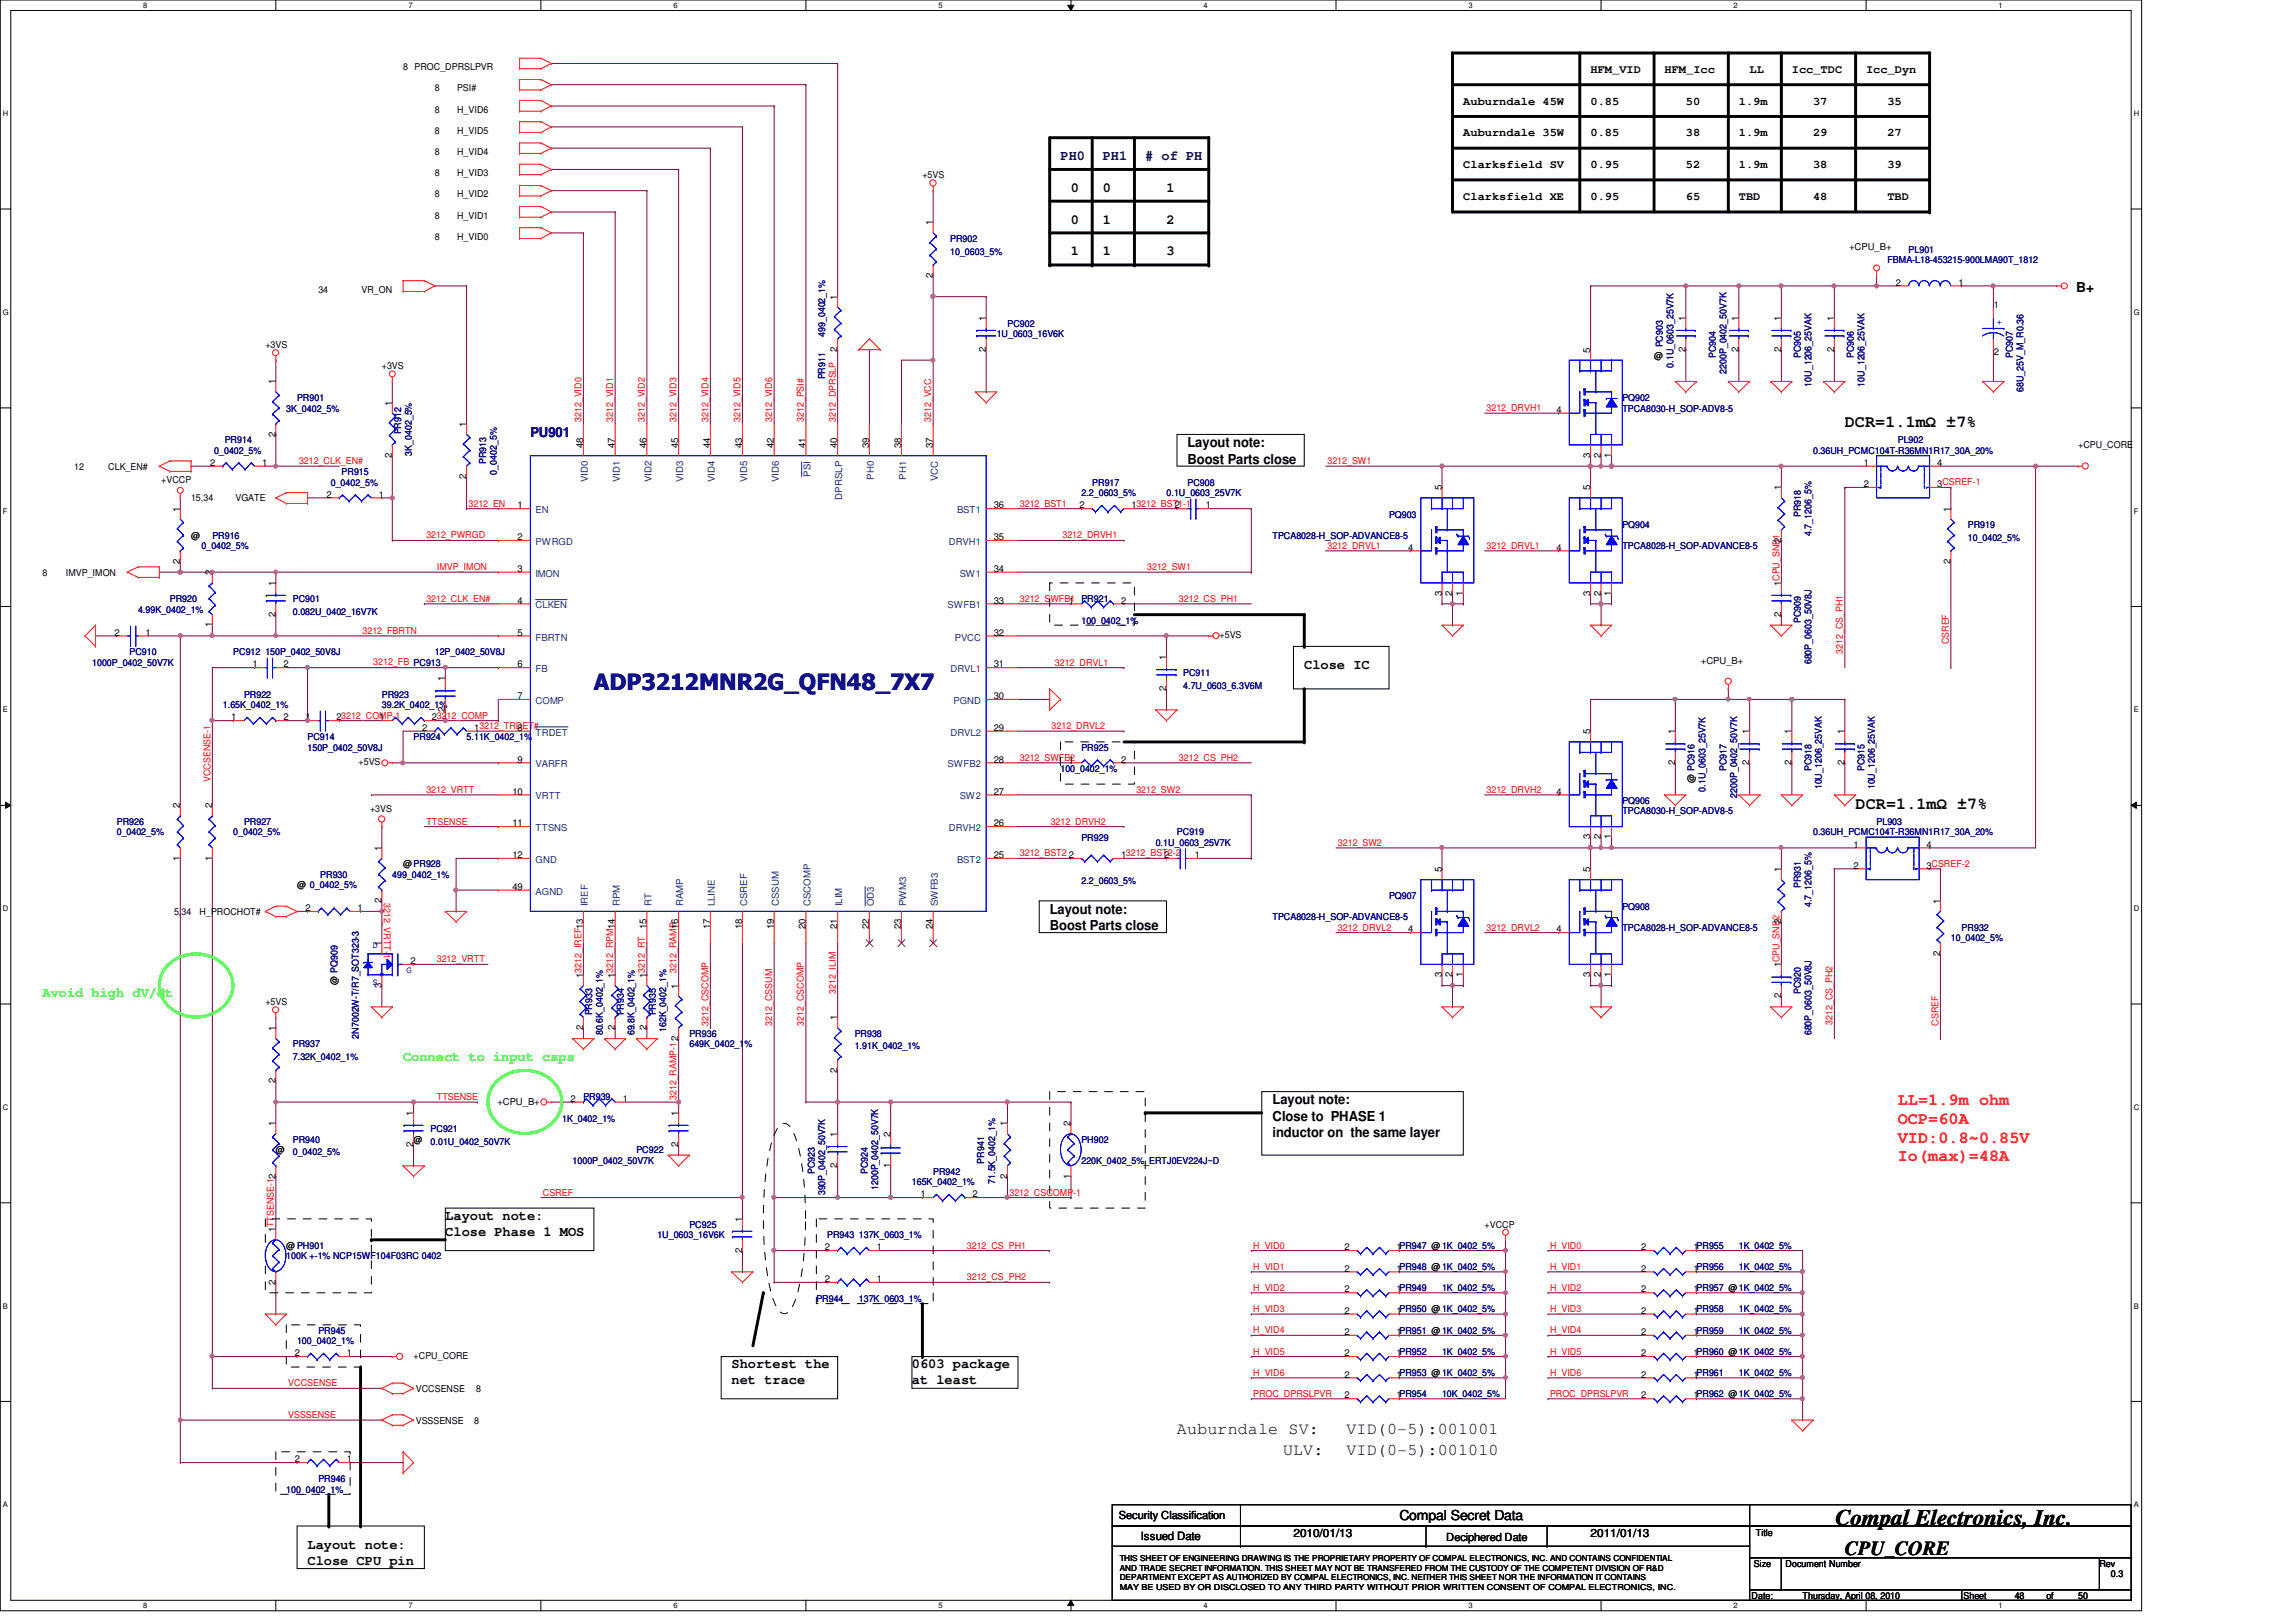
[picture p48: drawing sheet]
<svg xmlns="http://www.w3.org/2000/svg" width="297mm" height="210mm" viewBox="0 0 297 210" stroke-linecap="round" stroke-linejoin="round" font-family="sans-serif">
<defs><g id="words">
<text font-size="2.9" fill="#000080" x="76.8" y="89.3">ADP3212MNR2G_QFN48_7X7</text>
<text font-size="2.9" x="237.4" y="197.4">Compal Electronics, Inc.</text>
<text font-size="2.6" x="238.7" y="201.2">CPU_CORE</text>
<g font-size="2.2">
<text x="238.7" y="55.2">DCR=1.1mΩ ±7%</text>
<text x="240.1" y="104.6">DCR=1.1mΩ ±7%</text>
<text x="152.3" y="185.5">Auburndale SV:</text>
<text x="174.2" y="185.5">VID(0-5):001001</text>
<text x="166" y="188.3">ULV:</text>
<text x="174.2" y="188.3">VID(0-5):001010</text>
</g>
<g font-size="2.2" fill="#f00">
<text x="245.5" y="143">LL=1.9m ohm</text>
<text x="245.5" y="145.5">OCP=60A</text>
<text x="245.5" y="147.9">VID:0.8~0.85V</text>
<text x="245.5" y="150.3">Io(max)=48A</text>
</g>
<g font-size="1.8" fill="#000040">
<text x="137.2" y="20.7">PH0</text>
<text x="142.7" y="20.7">PH1</text>
<text x="148.2" y="20.7"># of PH</text>
</g>
<g font-size="1.8">
<text x="138.6" y="29">0</text>
<text x="138.6" y="24.8">0</text>
<text x="142.7" y="24.8">0</text>
<text x="142.7" y="29">1</text>
<text x="150.9" y="29">2</text>
<text x="150.9" y="24.8">1</text>
<text x="138.6" y="33.1">1</text>
<text x="142.7" y="33.1">1</text>
<text x="150.9" y="33.1">3</text>
<text x="268.6" y="37.8">B+</text>
<text x="153.6" y="57.9">Layout note:</text>
<text x="153.6" y="60">Boost Parts close</text>
<text x="168.7" y="86.5">Close IC</text>
<text x="135.8" y="118.2">Layout note:</text>
<text x="135.8" y="120.4">Boost Parts close</text>
<text x="164.6" y="142.9">Layout note:</text>
<text x="164.6" y="145">Close to PHASE 1</text>
<text x="164.6" y="147.2">inductor on the same layer</text>
<text x="57.6" y="157.9">Layout note:</text>
<text x="57.6" y="159.9">Close Phase 1 MOS</text>
<text x="94.7" y="177.1">Shortest the</text>
<text x="94.7" y="179.2">net trace</text>
<text x="118" y="177.1">0603 package</text>
<text x="118" y="179.2">at least</text>
<text x="181.1" y="196.8">Compal Secret Data</text>
<text x="39.8" y="200.4">Layout note:</text>
<text x="39.8" y="202.5">Close CPU pin</text>
</g>
<text font-size="1.8" fill="#000080" x="68.6" y="56.5">PU901</text>
<g font-size="1.8" fill="#0f0">
<text x="5.5" y="129.1">Avoid high dV/dt</text>
<text x="52.2" y="137.3">Connect to input caps</text>
</g>
<g font-size="1.5">
<text x="205.8" y="9.4">HFM_VID</text>
<text x="215.3" y="9.4">HFM_Icc</text>
<text x="226.4" y="9.4">LL</text>
<text x="231.8" y="9.4">Icc_TDC</text>
<text x="241.4" y="9.4">Icc_Dyn</text>
<text x="189.3" y="13.5">Auburndale 45W</text>
<text x="189.3" y="17.7">Auburndale 35W</text>
<text x="205.8" y="13.5">0.85</text>
<text x="205.8" y="17.7">0.85</text>
<text x="218.1" y="17.7">38</text>
<text x="218.1" y="13.5">50</text>
<text x="225" y="17.7">1.9m</text>
<text x="225" y="13.5">1.9m</text>
<text x="234.6" y="17.7">29</text>
<text x="234.6" y="13.5">37</text>
<text x="244.2" y="17.7">27</text>
<text x="244.2" y="13.5">35</text>
<text x="189.3" y="21.8">Clarksfield SV</text>
<text x="205.8" y="21.8">0.95</text>
<text x="218.1" y="21.8">52</text>
<text x="225" y="21.8">1.9m</text>
<text x="234.6" y="21.8">38</text>
<text x="244.2" y="21.8">39</text>
<text x="189.3" y="25.9">Clarksfield XE</text>
<text x="205.8" y="25.9">0.95</text>
<text x="218.1" y="25.9">65</text>
<text x="225" y="25.9">TBD</text>
<text x="234.6" y="25.9">48</text>
<text x="244.2" y="25.9">TBD</text>
<text x="147.6" y="199.3">Issued Date</text>
<text x="167.3" y="198.8">2010/01/13</text>
<text x="205.8" y="198.8">2011/01/13</text>
</g>
<g font-size="1.4">
<text x="144.7" y="196.6">Security Classification</text>
<text x="187.1" y="199.4">Deciphered Date</text>
</g>
<g font-size="1.2">
<text x="52.2" y="9.1">8 PROC_DPRSLPVR</text>
<text x="56.3" y="11.8">8</text>
<text x="59.1" y="11.8">PSI#</text>
<text x="56.3" y="17.3">8</text>
<text x="56.3" y="14.6">8</text>
<text x="59.1" y="17.3">H_VID5</text>
<text x="59.1" y="14.6">H_VID6</text>
<text x="56.3" y="22.8">8</text>
<text x="56.3" y="20.1">8</text>
<text x="59.1" y="22.8">H_VID3</text>
<text x="59.1" y="20.1">H_VID4</text>
<text x="119.3" y="23.1">+5VS</text>
<text x="56.3" y="28.3">8</text>
<text x="56.3" y="25.5">8</text>
<text x="59.1" y="28.3">H_VID1</text>
<text x="59.1" y="25.5">H_VID2</text>
<text x="120.7" y="29.2" transform="rotate(-90 120.7 29.2)">1</text>
<text x="56.3" y="31">8</text>
<text x="59.1" y="31">H_VID0</text>
<text x="120.7" y="35.9" transform="rotate(-90 120.7 35.9)">2</text>
<text x="239.2" y="32.4">+CPU_B+</text>
<text x="41.2" y="37.9">34</text>
<text x="46.8" y="37.9">VR_ON</text>
<text x="108.3" y="38.8" transform="rotate(-90 108.3 38.8)">1</text>
<text x="127.5" y="41.5" transform="rotate(-90 127.5 41.5)">1</text>
<text x="218.1" y="41.5" transform="rotate(-90 218.1 41.5)">1</text>
<text x="224.9" y="41.5" transform="rotate(-90 224.9 41.5)">1</text>
<text x="230.4" y="41.5" transform="rotate(-90 230.4 41.5)">1</text>
<text x="237.3" y="41.5" transform="rotate(-90 237.3 41.5)">1</text>
<text x="245.3" y="37">2</text>
<text x="253.4" y="37">1</text>
<text x="257.9" y="39.9">1</text>
<text x="34.3" y="45">+3VS</text>
<text x="49.4" y="47.8">+3VS</text>
<text x="108.3" y="45.5" transform="rotate(-90 108.3 45.5)">2</text>
<text x="127.5" y="45.5" transform="rotate(-90 127.5 45.5)">2</text>
<text x="205.7" y="45.6" transform="rotate(-90 205.7 45.6)">5</text>
<text x="214" y="46.4">@</text>
<text x="218.1" y="45.5" transform="rotate(-90 218.1 45.5)">2</text>
<text x="224.9" y="45.5" transform="rotate(-90 224.9 45.5)">2</text>
<text x="230.4" y="45.5" transform="rotate(-90 230.4 45.5)">2</text>
<text x="237.3" y="45.5" transform="rotate(-90 237.3 45.5)">2</text>
<text x="257.9" y="46">2</text>
<text x="35.6" y="49.7" transform="rotate(-90 35.6 49.7)">1</text>
<text x="50.7" y="52.5" transform="rotate(-90 50.7 52.5)">1</text>
<text x="201.4" y="53.4">4</text>
<text x="35.6" y="56.5" transform="rotate(-90 35.6 56.5)">2</text>
<text x="50.7" y="59.2" transform="rotate(-90 50.7 59.2)">2</text>
<text x="60.3" y="55.2" transform="rotate(-90 60.3 55.2)">1</text>
<text x="75.4" y="58" transform="rotate(-90 75.4 58)">48</text>
<text x="79.5" y="58" transform="rotate(-90 79.5 58)">47</text>
<text x="83.6" y="58" transform="rotate(-90 83.6 58)">46</text>
<text x="87.8" y="58" transform="rotate(-90 87.8 58)">45</text>
<text x="91.9" y="58" transform="rotate(-90 91.9 58)">44</text>
<text x="96" y="58" transform="rotate(-90 96 58)">43</text>
<text x="100.1" y="58" transform="rotate(-90 100.1 58)">42</text>
<text x="104.2" y="58" transform="rotate(-90 104.2 58)">41</text>
<text x="108.3" y="58" transform="rotate(-90 108.3 58)">40</text>
<text x="112.4" y="58" transform="rotate(-90 112.4 58)">39</text>
<text x="116.6" y="58" transform="rotate(-90 116.6 58)">38</text>
<text x="120.7" y="58" transform="rotate(-90 120.7 58)">37</text>
<text x="205.7" y="59.2" transform="rotate(-90 205.7 59.2)">3</text>
<text x="207.1" y="59.2" transform="rotate(-90 207.1 59.2)">2</text>
<text x="208.4" y="59.2" transform="rotate(-90 208.4 59.2)">1</text>
<text x="268.9" y="57.9">+CPU_CORE</text>
<text x="9.6" y="60.8">12</text>
<text x="14" y="60.8">CLK_EN#</text>
<text x="20.9" y="62.6">+VCCP</text>
<text x="24.7" y="64.9">15,34</text>
<text x="27.2" y="60.3">2</text>
<text x="30.5" y="64.9">VGATE</text>
<text x="33.9" y="60.3">1</text>
<text x="42.2" y="64.4">2</text>
<text x="49" y="64.4">1</text>
<text x="60.3" y="62" transform="rotate(-90 60.3 62)">2</text>
<text x="67" y="65.8">1</text>
<text x="128.6" y="65.8">36</text>
<text x="139.7" y="65.8">2</text>
<text x="146.4" y="65.8">13212_BST1-1</text>
<text x="152" y="65.8">2</text>
<text x="156" y="65.8">1</text>
<text x="186.5" y="63.5" transform="rotate(-90 186.5 63.5)">5</text>
<text x="205.7" y="63.5" transform="rotate(-90 205.7 63.5)">5</text>
<text x="230.4" y="63.5" transform="rotate(-90 230.4 63.5)">1</text>
<text x="241.1" y="60.3">1</text>
<text x="241.1" y="63">2</text>
<text x="250.6" y="63">3CSREF-1</text>
<text x="250.6" y="60.3">4</text>
<text x="23.3" y="66.2" transform="rotate(-90 23.3 66.2)">1</text>
<text x="24.7" y="69.7">@</text>
<text x="67" y="69.9">2</text>
<text x="128.6" y="69.9">35</text>
<text x="182.2" y="71.2">4</text>
<text x="201.4" y="71.2">4</text>
<text x="230.4" y="70.2" transform="rotate(-90 230.4 70.2)">2</text>
<text x="252.3" y="66.2" transform="rotate(-90 252.3 66.2)">1</text>
<text x="5.5" y="74.5">8</text>
<text x="8.5" y="74.5">IMVP_IMON</text>
<text x="23.3" y="72.9" transform="rotate(-90 23.3 72.9)">2</text>
<text x="27.4" y="74.5" transform="rotate(-90 27.4 74.5)">2</text>
<text x="35.6" y="75.8" transform="rotate(-90 35.6 75.8)">1</text>
<text x="67" y="74">3</text>
<text x="128.6" y="74">34</text>
<text x="186.5" y="77.1" transform="rotate(-90 186.5 77.1)">3</text>
<text x="187.9" y="77.1" transform="rotate(-90 187.9 77.1)">2</text>
<text x="189.3" y="77.1" transform="rotate(-90 189.3 77.1)">1</text>
<text x="205.7" y="77.1" transform="rotate(-90 205.7 77.1)">3</text>
<text x="207.1" y="77.1" transform="rotate(-90 207.1 77.1)">2</text>
<text x="208.4" y="77.1" transform="rotate(-90 208.4 77.1)">1</text>
<text x="230.4" y="75.8" transform="rotate(-90 230.4 75.8)">1CPU_SNB1</text>
<text x="252.3" y="72.9" transform="rotate(-90 252.3 72.9)">2</text>
<text x="14.8" y="82.3">2</text>
<text x="18.8" y="82.3">1</text>
<text x="27.4" y="81.2" transform="rotate(-90 27.4 81.2)">1</text>
<text x="35.6" y="79.8" transform="rotate(-90 35.6 79.8)">2</text>
<text x="67" y="78.1">4</text>
<text x="67" y="82.3">5</text>
<text x="128.6" y="78.1">33</text>
<text x="128.6" y="82.3">32</text>
<text x="138.3" y="78.1">1</text>
<text x="145" y="78.1">2</text>
<text x="157.8" y="82.6">+5VS</text>
<text x="230.4" y="79.8" transform="rotate(-90 230.4 79.8)">2</text>
<text x="32.7" y="86.4">1</text>
<text x="36.7" y="86.4">2</text>
<text x="57.6" y="88.2" transform="rotate(-90 57.6 88.2)">1</text>
<text x="67" y="86.4">6</text>
<text x="128.6" y="86.4">31</text>
<text x="150.9" y="89.4" transform="rotate(-90 150.9 89.4)">2</text>
<text x="150.9" y="85.4" transform="rotate(-90 150.9 85.4)">1</text>
<text x="220" y="85.9">+CPU_B+</text>
<text x="29.9" y="93.2">1</text>
<text x="36.7" y="93.2">2</text>
<text x="39.5" y="93.2">1</text>
<text x="43.5" y="93.2">23212_COMP-1</text>
<text x="49.1" y="93.2">1</text>
<text x="54.6" y="94.6">2</text>
<text x="55.9" y="93.2">23212_COMP</text>
<text x="57.6" y="92.2" transform="rotate(-90 57.6 92.2)">2</text>
<text x="61.3" y="94.6">13212_TRDET#</text>
<text x="67" y="90.5">7</text>
<text x="67" y="94.6">8</text>
<text x="128.6" y="90.5">30</text>
<text x="128.6" y="94.6">29</text>
<text x="205.7" y="95" transform="rotate(-90 205.7 95)">5</text>
<text x="216.7" y="95" transform="rotate(-90 216.7 95)">1</text>
<text x="226.3" y="95" transform="rotate(-90 226.3 95)">1</text>
<text x="231.8" y="95" transform="rotate(-90 231.8 95)">1</text>
<text x="238.6" y="95" transform="rotate(-90 238.6 95)">1</text>
<text x="46.4" y="99.1">+5VS</text>
<text x="67" y="98.7">9</text>
<text x="128.6" y="98.7">28</text>
<text x="138.3" y="98.7">1</text>
<text x="145" y="98.7">2</text>
<text x="216.7" y="99" transform="rotate(-90 216.7 99)">2</text>
<text x="219.2" y="101.3" transform="rotate(-90 219.2 101.3)">@ PC916</text>
<text x="226.3" y="99" transform="rotate(-90 226.3 99)">2</text>
<text x="231.8" y="99" transform="rotate(-90 231.8 99)">2</text>
<text x="238.6" y="99" transform="rotate(-90 238.6 99)">2</text>
<text x="23.3" y="104.6" transform="rotate(-90 23.3 104.6)">2</text>
<text x="27.4" y="104.6" transform="rotate(-90 27.4 104.6)">2</text>
<text x="47.9" y="105.1">+3VS</text>
<text x="66.3" y="102.8">10</text>
<text x="66.3" y="106.9">11</text>
<text x="128.6" y="102.8">27</text>
<text x="128.6" y="106.9">26</text>
<text x="201.4" y="102.8">4</text>
<text x="23.3" y="111.4" transform="rotate(-90 23.3 111.4)">1</text>
<text x="27.4" y="111.4" transform="rotate(-90 27.4 111.4)">1</text>
<text x="49.4" y="110.1" transform="rotate(-90 49.4 110.1)">1</text>
<text x="52.2" y="112.2">@PR928</text>
<text x="66.3" y="111">12</text>
<text x="128.6" y="111">25</text>
<text x="138.3" y="111">2</text>
<text x="145" y="111">13212_BST2-2</text>
<text x="150.6" y="111">2</text>
<text x="154.6" y="111">1</text>
<text x="186.5" y="112.9" transform="rotate(-90 186.5 112.9)">5</text>
<text x="205.7" y="112.9" transform="rotate(-90 205.7 112.9)">5</text>
<text x="205.7" y="108.6" transform="rotate(-90 205.7 108.6)">3</text>
<text x="207.1" y="108.6" transform="rotate(-90 207.1 108.6)">2</text>
<text x="208.4" y="108.6" transform="rotate(-90 208.4 108.6)">1</text>
<text x="230.4" y="112.9" transform="rotate(-90 230.4 112.9)">1</text>
<text x="239.8" y="109.7">1</text>
<text x="239.8" y="112.4">2</text>
<text x="249.3" y="112.4">3CSREF-2</text>
<text x="249.3" y="109.7">4</text>
<text x="22.5" y="118.4">5,34</text>
<text x="25.8" y="118.4">H_PROCHOT#</text>
<text x="38.4" y="115">@ 0_0402_5%</text>
<text x="39.5" y="117.9">2</text>
<text x="46.3" y="117.9">1</text>
<text x="49.4" y="116.8" transform="rotate(-90 49.4 116.8)">2</text>
<text x="66.3" y="115.1">49</text>
<text x="230.4" y="119.6" transform="rotate(-90 230.4 119.6)">2</text>
<text x="251" y="117" transform="rotate(-90 251 117)">1</text>
<text x="49.4" y="122.5" transform="rotate(-90 49.4 122.5)">1</text>
<text x="53.1" y="124.8">2</text>
<text x="83.6" y="120.3" transform="rotate(-90 83.6 120.3)">15</text>
<text x="87.8" y="120.3" transform="rotate(-90 87.8 120.3)">16</text>
<text x="91.9" y="120.3" transform="rotate(-90 91.9 120.3)">17</text>
<text x="96" y="120.3" transform="rotate(-90 96 120.3)">18</text>
<text x="100.1" y="120.3" transform="rotate(-90 100.1 120.3)">19</text>
<text x="104.2" y="120.3" transform="rotate(-90 104.2 120.3)">20</text>
<text x="108.3" y="120.3" transform="rotate(-90 108.3 120.3)">21</text>
<text x="112.4" y="120.3" transform="rotate(-90 112.4 120.3)">22</text>
<text x="116.6" y="120.3" transform="rotate(-90 116.6 120.3)">23</text>
<text x="120.7" y="120.3" transform="rotate(-90 120.7 120.3)">24</text>
<text x="182.2" y="120.6">4</text>
<text x="201.4" y="120.6">4</text>
<text x="230.4" y="125.2" transform="rotate(-90 230.4 125.2)">1CPU_SNB2</text>
<text x="251" y="123.7" transform="rotate(-90 251 123.7)">2</text>
<text x="34.3" y="130">+5VS</text>
<text x="43.7" y="127.4" transform="rotate(-90 43.7 127.4)">@ PQ909</text>
<text x="49.4" y="127.8" transform="rotate(-90 49.4 127.8)">3</text>
<text x="75.4" y="126.6" transform="rotate(-90 75.4 126.6)">13212_IREF13</text>
<text x="79.5" y="126.6" transform="rotate(-90 79.5 126.6)">13212_RPM14</text>
<text x="83.6" y="126.6" transform="rotate(-90 83.6 126.6)">13212_RT</text>
<text x="87.8" y="127.9" transform="rotate(-90 87.8 127.9)">1</text>
<text x="186.5" y="126.4" transform="rotate(-90 186.5 126.4)">3</text>
<text x="187.9" y="126.4" transform="rotate(-90 187.9 126.4)">2</text>
<text x="189.3" y="126.4" transform="rotate(-90 189.3 126.4)">1</text>
<text x="205.7" y="126.4" transform="rotate(-90 205.7 126.4)">3</text>
<text x="207.1" y="126.4" transform="rotate(-90 207.1 126.4)">2</text>
<text x="208.4" y="126.4" transform="rotate(-90 208.4 126.4)">1</text>
<text x="230.4" y="129.2" transform="rotate(-90 230.4 129.2)">2</text>
<text x="35.6" y="133.4" transform="rotate(-90 35.6 133.4)">1</text>
<text x="75.4" y="133.3" transform="rotate(-90 75.4 133.3)">2</text>
<text x="79.5" y="133.3" transform="rotate(-90 79.5 133.3)">2</text>
<text x="83.6" y="133.3" transform="rotate(-90 83.6 133.3)">2</text>
<text x="108.3" y="132" transform="rotate(-90 108.3 132)">1</text>
<text x="35.6" y="140.2" transform="rotate(-90 35.6 140.2)">2</text>
<text x="64.3" y="143">+CPU_B+</text>
<text x="73.8" y="142.6">2</text>
<text x="80.6" y="142.6">1</text>
<text x="108.3" y="138.8" transform="rotate(-90 108.3 138.8)">2</text>
<text x="35.6" y="145.8" transform="rotate(-90 35.6 145.8)">1</text>
<text x="35.7" y="149.3">@</text>
<text x="53.5" y="148.4" transform="rotate(-90 53.5 148.4)">2</text>
<text x="53.5" y="144.4" transform="rotate(-90 53.5 144.4)">1</text>
<text x="53.5" y="147.9">@</text>
<text x="87.8" y="148.4" transform="rotate(-90 87.8 148.4)">2</text>
<text x="87.8" y="144.4" transform="rotate(-90 87.8 144.4)">1</text>
<text x="108.3" y="147.2" transform="rotate(-90 108.3 147.2)">1</text>
<text x="115.2" y="147.2" transform="rotate(-90 115.2 147.2)">2</text>
<text x="130.3" y="145.8" transform="rotate(-90 130.3 145.8)">1</text>
<text x="138.5" y="145.8" transform="rotate(-90 138.5 145.8)">2</text>
<text x="108.3" y="151.1" transform="rotate(-90 108.3 151.1)">2</text>
<text x="115.2" y="151.1" transform="rotate(-90 115.2 151.1)">1</text>
<text x="119.1" y="154.9">1</text>
<text x="125.8" y="154.9">2</text>
<text x="130.3" y="152.5" transform="rotate(-90 130.3 152.5)">2</text>
<text x="138.5" y="152.5" transform="rotate(-90 138.5 152.5)">1</text>
<text x="35.6" y="159.5" transform="rotate(-90 35.6 159.5)">1TTSENSE-12</text>
<text x="37" y="161.6">@ PH901</text>
<text x="96" y="158.1" transform="rotate(-90 96 158.1)">1</text>
<text x="106.7" y="161.8">2</text>
<text x="113.4" y="161.8">1</text>
<text x="173.9" y="161.8">2</text>
<text x="180.7" y="161.8">1PR947 @1K_0402_5%</text>
<text x="192.1" y="158.9">+VCCP</text>
<text x="212.3" y="161.8">2</text>
<text x="219.1" y="161.8">1PR955</text>
<text x="35.6" y="166.2" transform="rotate(-90 35.6 166.2)">2</text>
<text x="96" y="162.1" transform="rotate(-90 96 162.1)">2</text>
<text x="106.7" y="165.9">2</text>
<text x="113.4" y="165.9">1</text>
<text x="173.9" y="164.5">2</text>
<text x="173.9" y="167.3">2</text>
<text x="180.7" y="164.5">1PR948 @1K_0402_5%</text>
<text x="180.7" y="167.3">1PR949</text>
<text x="212.3" y="167.3">2</text>
<text x="212.3" y="164.5">2</text>
<text x="219.1" y="167.3">1PR957 @1K_0402_5%</text>
<text x="219.1" y="164.5">1PR956</text>
<text x="173.9" y="170">2</text>
<text x="173.9" y="172.8">2</text>
<text x="180.7" y="170">1PR950 @1K_0402_5%</text>
<text x="180.7" y="172.8">1PR951 @1K_0402_5%</text>
<text x="212.3" y="170">2</text>
<text x="212.3" y="172.8">2</text>
<text x="219.1" y="170">1PR958</text>
<text x="219.1" y="172.8">1PR959</text>
<text x="38.1" y="175.5">2</text>
<text x="44.9" y="175.5">1</text>
<text x="53.5" y="175.9">+CPU_CORE</text>
<text x="173.9" y="178.3">2</text>
<text x="173.9" y="175.5">2</text>
<text x="180.7" y="178.3">1PR953 @1K_0402_5%</text>
<text x="180.7" y="175.5">1PR952</text>
<text x="212.3" y="175.5">2</text>
<text x="212.3" y="178.3">2</text>
<text x="219.1" y="175.5">1PR960 @1K_0402_5%</text>
<text x="219.1" y="178.3">1PR961</text>
<text x="53.8" y="180.1">VCCSENSE</text>
<text x="53.8" y="184.2">VSSSENSE</text>
<text x="61.3" y="184.2">8</text>
<text x="61.6" y="180.1">8</text>
<text x="173.9" y="181">2</text>
<text x="180.7" y="181">1PR954</text>
<text x="212.3" y="181">2</text>
<text x="219.1" y="181">1PR962 @1K_0402_5%</text>
<text x="38.1" y="189.2">2</text>
<text x="44.9" y="189.2">1</text>
<text x="226.9" y="202.7">Size</text>
<text x="227.2" y="198.8">Title</text>
<text x="231" y="202.7">Document Number</text>
<text x="271.6" y="202.7">Rev</text>
<text x="226.6" y="206.9">Date:</text>
<text x="233.2" y="206.9">Thursday, April 08, 2010</text>
<text x="254" y="206.9">Sheet</text>
<text x="260.6" y="206.9">48</text>
<text x="264.7" y="206.9">of</text>
<text x="268.9" y="206.9">50</text>
<text x="273.1" y="204.1">0.3</text>
</g>
<g font-size="1.2" fill="#000080">
<text x="122.9" y="31.3">PR902</text>
<text x="122.9" y="32.9">10_0603_5%</text>
<text x="244.2" y="34">FBMA-L18-453215-900LMA90T_1812</text>
<text x="246.9" y="32.7">PL901</text>
<text x="106.8" y="43.6" transform="rotate(-90 106.8 43.6)">499_0402_1%</text>
<text x="128.9" y="43.6">1U_0603_16V6K</text>
<text x="130.3" y="42.3">PC902</text>
<text x="215.1" y="45" transform="rotate(-90 215.1 45)">PC903</text>
<text x="216.5" y="47.6" transform="rotate(-90 216.5 47.6)">0.1U_0603_25V7K</text>
<text x="222" y="46.4" transform="rotate(-90 222 46.4)">PC904</text>
<text x="233" y="46.4" transform="rotate(-90 233 46.4)">PC905</text>
<text x="239.8" y="46.4" transform="rotate(-90 239.8 46.4)">PC906</text>
<text x="260.4" y="46.4" transform="rotate(-90 260.4 46.4)">PC907</text>
<text x="37" y="53.3">3K_0402_5%</text>
<text x="38.4" y="51.9">PR901</text>
<text x="106.8" y="49.1" transform="rotate(-90 106.8 49.1)">PR911</text>
<text x="209.9" y="51.9">PQ902</text>
<text x="209.9" y="53.3">TPCA8030-H_SOP-ADV8-5</text>
<text x="223.3" y="48.4" transform="rotate(-90 223.3 48.4)">2200P_0402_50V7K</text>
<text x="234.4" y="50" transform="rotate(-90 234.4 50)">10U_1206_25VAK</text>
<text x="241.2" y="50" transform="rotate(-90 241.2 50)">10U_1206_25VAK</text>
<text x="261.8" y="50.7" transform="rotate(-90 261.8 50.7)">68U_25V_M_R0.36</text>
<text x="27.7" y="58.7">0_0402_5%</text>
<text x="29.1" y="57.4">PR914</text>
<text x="51.9" y="56.2" transform="rotate(-90 51.9 56.2)">PR912</text>
<text x="53.3" y="59" transform="rotate(-90 53.3 59)">3K_0402_5%</text>
<text x="234.6" y="58.7">0.36UH_PCMC104T-R36MN1R17_30A_20%</text>
<text x="245.5" y="57.4">PL902</text>
<text x="42.8" y="62.9">0_0402_5%</text>
<text x="44.2" y="61.5">PR915</text>
<text x="62.9" y="60.1" transform="rotate(-90 62.9 60.1)">PR913</text>
<text x="64.3" y="61.4" transform="rotate(-90 64.3 61.4)">0_0402_5%</text>
<text x="139.9" y="64.2">2.2_0603_5%</text>
<text x="141.3" y="62.9">PR917</text>
<text x="150.9" y="64.2">0.1U_0603_25V7K</text>
<text x="153.6" y="62.9">PC908</text>
<text x="26.1" y="71.1">0_0402_5%</text>
<text x="27.5" y="69.7">PR916</text>
<text x="164.6" y="69.7">TPCA8028-H_SOP-ADVANCE8-5</text>
<text x="179.7" y="67">PQ903</text>
<text x="209.9" y="68.3">PQ904</text>
<text x="209.9" y="71.1">TPCA8028-H_SOP-ADVANCE8-5</text>
<text x="233" y="66.9" transform="rotate(-90 233 66.9)">PR918</text>
<text x="234.4" y="69.4" transform="rotate(-90 234.4 69.4)">4.7_1206_5%</text>
<text x="254.6" y="68.3">PR919</text>
<text x="254.6" y="70">10_0402_5%</text>
<text x="22" y="77.9">PR920</text>
<text x="37.9" y="77.9">PC901</text>
<text x="17.9" y="79.3">4.99K_0402_1%</text>
<text x="37.9" y="79.6">0.082U_0402_16V7K</text>
<text x="139.9" y="80.7">100_0402_1%</text>
<text x="233" y="80.6" transform="rotate(-90 233 80.6)">PC909</text>
<text x="11.9" y="86.1">1000P_0402_50V7K</text>
<text x="16.8" y="84.8">PC910</text>
<text x="30.2" y="84.8">PC912 150P_0402_50V8J</text>
<text x="56.3" y="84.8">12P_0402_50V8J</text>
<text x="153.1" y="87.5">PC911</text>
<text x="153.1" y="89.2">4.7U_0603_6.3V6M</text>
<text x="234.4" y="86" transform="rotate(-90 234.4 86)">680P_0603_50V8J</text>
<text x="28.8" y="91.7">1.65K_0402_1%</text>
<text x="31.6" y="90.3">PR922</text>
<text x="39.8" y="95.8">PC914</text>
<text x="49.4" y="90.3">PR923</text>
<text x="49.4" y="91.7">39.2K_0402_1%</text>
<text x="53.5" y="95.8">PR924</text>
<text x="60.4" y="95.8">5.11K_0402_1%</text>
<text x="39.8" y="97.2">150P_0402_50V8J</text>
<text x="137.2" y="99.9">100_0402_1%</text>
<text x="139.9" y="97.2">PR925</text>
<text x="223.3" y="99.8" transform="rotate(-90 223.3 99.8)">PC917</text>
<text x="234.4" y="99.8" transform="rotate(-90 234.4 99.8)">PC918</text>
<text x="241.2" y="99.8" transform="rotate(-90 241.2 99.8)">PC915</text>
<text x="15.1" y="106.7">PR926</text>
<text x="31.6" y="106.7">PR927</text>
<text x="209.9" y="104">PQ906</text>
<text x="209.9" y="105.4">TPCA8030-H_SOP-ADV8-5</text>
<text x="220.6" y="102.4" transform="rotate(-90 220.6 102.4)">0.1U_0603_25V7K</text>
<text x="224.7" y="103.3" transform="rotate(-90 224.7 103.3)">2200P_0402_50V7K</text>
<text x="235.7" y="102.2" transform="rotate(-90 235.7 102.2)">10U_1206_25VAK</text>
<text x="242.6" y="102.2" transform="rotate(-90 242.6 102.2)">10U_1206_25VAK</text>
<text x="242.8" y="106.7">PL903</text>
<text x="15.1" y="108.1">0_0402_5%</text>
<text x="30.2" y="108.1">0_0402_5%</text>
<text x="41.4" y="113.6">PR930</text>
<text x="50.8" y="113.6">499_0402_1%</text>
<text x="139.9" y="108.8">PR929</text>
<text x="149.5" y="109.5">0.1U_0603_25V7K</text>
<text x="152.3" y="108.1">PC919</text>
<text x="234.6" y="108.1">0.36UH_PCMC104T-R36MN1R17_30A_20%</text>
<text x="139.9" y="114.4">2.2_0603_5%</text>
<text x="164.6" y="119.1">TPCA8028-H_SOP-ADVANCE8-5</text>
<text x="179.7" y="116.3">PQ907</text>
<text x="209.9" y="117.7">PQ908</text>
<text x="233" y="114.9" transform="rotate(-90 233 114.9)">PR931</text>
<text x="234.4" y="117.4" transform="rotate(-90 234.4 117.4)">4.7_1206_5%</text>
<text x="209.9" y="120.4">TPCA8028-H_SOP-ADVANCE8-5</text>
<text x="252.4" y="121.8">10_0402_5%</text>
<text x="253.8" y="120.4">PR932</text>
<text x="76.6" y="131.4" transform="rotate(-90 76.6 131.4)">PR933</text>
<text x="80.7" y="131.4" transform="rotate(-90 80.7 131.4)">PR934</text>
<text x="84.8" y="131.4" transform="rotate(-90 84.8 131.4)">PR935</text>
<text x="233" y="128.7" transform="rotate(-90 233 128.7)">PC920</text>
<text x="37.9" y="135.6">PR937</text>
<text x="37.9" y="137.2">7.32K_0402_1%</text>
<text x="46.4" y="134.4" transform="rotate(-90 46.4 134.4)">2N7002W-T/R7_SOT323-3</text>
<text x="78" y="134" transform="rotate(-90 78 134)">80.6K_0402_1%</text>
<text x="82.1" y="134" transform="rotate(-90 82.1 134)">69.8K_0402_1%</text>
<text x="86.2" y="133.6" transform="rotate(-90 86.2 133.6)">162K_0402_1%</text>
<text x="89.2" y="134.2">PR936</text>
<text x="89.2" y="135.6">649K_0402_1%</text>
<text x="110.6" y="134.2">PR938</text>
<text x="110.6" y="135.8">1.91K_0402_1%</text>
<text x="234.4" y="134" transform="rotate(-90 234.4 134)">680P_0603_50V8J</text>
<text x="75.5" y="142.4">PR939</text>
<text x="37.9" y="147.9">PR940</text>
<text x="37.9" y="149.5">0_0402_5%</text>
<text x="55.7" y="146.5">PC921</text>
<text x="55.7" y="148.2">0.01U_0402_50V7K</text>
<text x="72.7" y="145.2">1K_0402_1%</text>
<text x="82.3" y="149.3">PC922</text>
<text x="139.9" y="147.9">PH902</text>
<text x="74.1" y="150.6">1000P_0402_50V7K</text>
<text x="105.4" y="152" transform="rotate(-90 105.4 152)">PC923</text>
<text x="106.8" y="154.7" transform="rotate(-90 106.8 154.7)">390P_0402_50V7K</text>
<text x="112.3" y="152" transform="rotate(-90 112.3 152)">PC924</text>
<text x="113.6" y="154" transform="rotate(-90 113.6 154)">1200P_0402_50V7K</text>
<text x="118" y="153.4">165K_0402_1%</text>
<text x="120.7" y="152">PR942</text>
<text x="127.3" y="150.6" transform="rotate(-90 127.3 150.6)">PR941</text>
<text x="128.7" y="153.2" transform="rotate(-90 128.7 153.2)">71.5K_0402_1%</text>
<text x="139.9" y="150.6">220K_0402_5%_ERTJ0EV224J~D</text>
<text x="85" y="160.2">1U_0603_16V6K</text>
<text x="89.2" y="158.9">PC925</text>
<text x="107" y="160.2">PR943 137K_0603_1%</text>
<text x="225" y="161.6">1K_0402_5%</text>
<text x="37" y="163">100K +-1% NCP15WF104F03RC 0402</text>
<text x="186.6" y="167.1">1K_0402_5%</text>
<text x="225" y="164.3">1K_0402_5%</text>
<text x="38.4" y="173.9">100_0402_1%</text>
<text x="41.2" y="172.6">PR945</text>
<text x="105.6" y="168.4">PR944</text>
<text x="111.1" y="168.4">137K_0603_1%</text>
<text x="225" y="169.8">1K_0402_5%</text>
<text x="225" y="172.6">1K_0402_5%</text>
<text x="186.6" y="175.3">1K_0402_5%</text>
<text x="225" y="178.1">1K_0402_5%</text>
<text x="186.6" y="180.8">10K_0402_5%</text>
<text x="41.2" y="191.8">PR946</text>
<text x="37" y="193.2">100_0402_1%</text>
</g>
<g font-size="1.2" fill="#00f">
<text x="258.3" y="42">+</text>
<text x="48.2" y="122.6">D</text>
<text x="52.6" y="125.9">G</text>
<text x="48.2" y="127.5">S</text>
</g>
<g font-size="1.2" fill="#f00">
<text x="192.3" y="53.2">3212_DRVH1</text>
<text x="75.2" y="54.6" transform="rotate(-90 75.2 54.6)">3212_VID0</text>
<text x="79.3" y="54.6" transform="rotate(-90 79.3 54.6)">3212_VID1</text>
<text x="83.4" y="54.6" transform="rotate(-90 83.4 54.6)">3212_VID2</text>
<text x="87.5" y="54.6" transform="rotate(-90 87.5 54.6)">3212_VID3</text>
<text x="91.6" y="54.6" transform="rotate(-90 91.6 54.6)">3212_VID4</text>
<text x="95.8" y="54.6" transform="rotate(-90 95.8 54.6)">3212_VID5</text>
<text x="99.9" y="54.6" transform="rotate(-90 99.9 54.6)">3212_VID6</text>
<text x="104" y="54.6" transform="rotate(-90 104 54.6)">3212_PSI#</text>
<text x="108.1" y="54.6" transform="rotate(-90 108.1 54.6)">3212_DPRSLP</text>
<text x="120.5" y="54.6" transform="rotate(-90 120.5 54.6)">3212_VCC</text>
<text x="38.7" y="60.1">3212_CLK_EN#</text>
<text x="60.6" y="65.6">3212_EN</text>
<text x="131.9" y="65.6">3212_BST1</text>
<text x="171.7" y="60.1">3212_SW1</text>
<text x="55.2" y="69.7">3212_PWRGD</text>
<text x="137.5" y="69.7">3212_DRVH1</text>
<text x="171.7" y="71">3212_DRVL1</text>
<text x="192.3" y="71">3212_DRVL1</text>
<text x="55.2" y="77.9">3212_CLK_EN#</text>
<text x="56.5" y="73.8">IMVP_IMON</text>
<text x="131.9" y="77.9">3212_SWFB1 PR921</text>
<text x="148.4" y="73.8">3212_SW1</text>
<text x="152.5" y="77.9">3212_CS_PH1</text>
<text x="46.9" y="82">3212_FBRTN</text>
<text x="252.1" y="83.4" transform="rotate(-90 252.1 83.4)">CSREF</text>
<text x="48.3" y="86">3212_FB PC913</text>
<text x="136.5" y="86.1">3212_DRVL1</text>
<text x="238.4" y="84.6" transform="rotate(-90 238.4 84.6)">3212_CS_PH1</text>
<text x="136.1" y="94.4">3212_DRVL2</text>
<text x="27.2" y="101.2" transform="rotate(-90 27.2 101.2)">VCCSENSE-1</text>
<text x="131.9" y="98.5">3212_SWFB2</text>
<text x="152.5" y="98.5">3212_CS_PH2</text>
<text x="55.2" y="102.6">3212_VRTT</text>
<text x="55.2" y="106.7">TTSENSE</text>
<text x="135.9" y="106.7">3212_DRVH2</text>
<text x="147" y="102.6">3212_SW2</text>
<text x="192.3" y="102.6">3212_DRVH2</text>
<text x="131.9" y="110.8">3212_BST2</text>
<text x="173.1" y="109.5">3212_SW2</text>
<text x="49.7" y="116.8" transform="rotate(90 49.7 116.8)">3212_VRTT-1</text>
<text x="56.5" y="124.5">3212_VRTT</text>
<text x="87.5" y="125.9" transform="rotate(-90 87.5 125.9)">3212_RAMP</text>
<text x="173.1" y="120.4">3212_DRVL2</text>
<text x="192.3" y="120.4">3212_DRVL2</text>
<text x="108.1" y="128.7" transform="rotate(-90 108.1 128.7)">3212_ILIM</text>
<text x="91.6" y="132.8" transform="rotate(-90 91.6 132.8)">3212_CSCOMP</text>
<text x="99.9" y="132.8" transform="rotate(-90 99.9 132.8)">3212_CSSUM</text>
<text x="104" y="132.8" transform="rotate(-90 104 132.8)">3212_CSCOMP</text>
<text x="237.1" y="132.6" transform="rotate(-90 237.1 132.6)">3212_CS_PH2</text>
<text x="250.8" y="132.8" transform="rotate(-90 250.8 132.8)">CSREF</text>
<text x="56.5" y="142.4">TTSENSE</text>
<text x="87.5" y="142.4" transform="rotate(-90 87.5 142.4)">3212_RAMP-12</text>
<text x="70.2" y="154.7">CSREF</text>
<text x="130.6" y="154.7">3212_CSCOMP-1</text>
<text x="125.1" y="161.6">3212_CS_PH1</text>
<text x="162.1" y="161.6">H_VID0</text>
<text x="200.5" y="161.6">H_VID0</text>
<text x="125.1" y="165.7">3212_CS_PH2</text>
<text x="162.1" y="164.3">H_VID1</text>
<text x="162.1" y="167">H_VID2</text>
<text x="200.5" y="164.3">H_VID1</text>
<text x="200.5" y="167">H_VID2</text>
<text x="162.1" y="169.8">H_VID3</text>
<text x="162.1" y="172.6">H_VID4</text>
<text x="200.5" y="169.8">H_VID3</text>
<text x="200.5" y="172.6">H_VID4</text>
<text x="37.3" y="179.4">VCCSENSE</text>
<text x="162.1" y="178.1">H_VID6</text>
<text x="162.1" y="175.3">H_VID5</text>
<text x="200.5" y="178.1">H_VID6</text>
<text x="200.5" y="175.3">H_VID5</text>
<text x="37.3" y="183.5">VSSSENSE</text>
<text x="162.1" y="180.8">PROC_DPRSLPVR</text>
<text x="200.5" y="180.8">PROC_DPRSLPVR</text>
</g>
<g font-size="1.2" fill="#004080">
<text x="76.1" y="62.4" transform="rotate(-90 76.1 62.4)">VID0</text>
<text x="80.2" y="62.4" transform="rotate(-90 80.2 62.4)">VID1</text>
<text x="84.3" y="62.4" transform="rotate(-90 84.3 62.4)">VID2</text>
<text x="88.4" y="62.4" transform="rotate(-90 88.4 62.4)">VID3</text>
<text x="92.5" y="62.4" transform="rotate(-90 92.5 62.4)">VID4</text>
<text x="96.6" y="62.4" transform="rotate(-90 96.6 62.4)">VID5</text>
<text x="100.7" y="62.4" transform="rotate(-90 100.7 62.4)">VID6</text>
<text x="104.9" y="61.7" transform="rotate(-90 104.9 61.7)">PSI</text>
<text x="109" y="64.6" transform="rotate(-90 109 64.6)">DPRSLP</text>
<text x="113.1" y="62.1" transform="rotate(-90 113.1 62.1)">PH0</text>
<text x="117.2" y="62.1" transform="rotate(-90 117.2 62.1)">PH1</text>
<text x="121.3" y="62.3" transform="rotate(-90 121.3 62.3)">VCC</text>
<text x="69.3" y="66.4">EN</text>
<text x="69.3" y="70.5">PWRGD</text>
<text x="122.8" y="70.5">DRVH1</text>
<text x="123.8" y="66.4">BST1</text>
<text x="69.3" y="74.6">IMON</text>
<text x="124.2" y="74.6">SW1</text>
<text x="69.3" y="78.7">CLKEN</text>
<text x="69.3" y="82.9">FBRTN</text>
<text x="122.6" y="78.7">SWFB1</text>
<text x="123.5" y="82.9">PVCC</text>
<text x="69.3" y="87">FB</text>
<text x="123" y="87">DRVL1</text>
<text x="69.3" y="91.1">COMP</text>
<text x="69.3" y="95.2">TRDET</text>
<text x="123" y="95.2">DRVL2</text>
<text x="123.4" y="91.1">PGND</text>
<text x="69.3" y="99.3">VARFR</text>
<text x="122.6" y="99.3">SWFB2</text>
<text x="69.3" y="103.5">VRTT</text>
<text x="69.3" y="107.6">TTSNS</text>
<text x="122.8" y="107.6">DRVH2</text>
<text x="124.2" y="103.5">SW2</text>
<text x="69.3" y="111.7">GND</text>
<text x="123.8" y="111.7">BST2</text>
<text x="69.3" y="115.8">AGND</text>
<text x="76.1" y="117.3" transform="rotate(-90 76.1 117.3)">IREF</text>
<text x="80.2" y="117.3" transform="rotate(-90 80.2 117.3)">RPM</text>
<text x="84.3" y="117.3" transform="rotate(-90 84.3 117.3)">RT</text>
<text x="88.4" y="117.3" transform="rotate(-90 88.4 117.3)">RAMP</text>
<text x="92.5" y="117.3" transform="rotate(-90 92.5 117.3)">LLINE</text>
<text x="96.6" y="117.3" transform="rotate(-90 96.6 117.3)">CSREF</text>
<text x="100.7" y="117.3" transform="rotate(-90 100.7 117.3)">CSSUM</text>
<text x="104.9" y="117.3" transform="rotate(-90 104.9 117.3)">CSCOMP</text>
<text x="109" y="117.3" transform="rotate(-90 109 117.3)">ILIM</text>
<text x="113.1" y="117.3" transform="rotate(-90 113.1 117.3)">OD3</text>
<text x="117.2" y="117.3" transform="rotate(-90 117.2 117.3)">PWM3</text>
<text x="121.3" y="117.3" transform="rotate(-90 121.3 117.3)">SWFB3</text>
</g>
<g font-size="1.1">
<text x="144.9" y="202">THIS SHEET OF ENGINEERING DRAWING IS THE PROPRIETARY PROPERTY OF COMPAL ELECTRONICS, INC. AND CONTAINS CONFIDENTIAL</text>
<text x="144.9" y="203.2">AND TRADE SECRET INFORMATION. THIS SHEET MAY NOT BE TRANSFERED FROM THE CUSTODY OF THE COMPETENT DIVISION OF R&amp;D</text>
<text x="144.9" y="205.7">MAY BE USED BY OR DISCLOSED TO ANY THIRD PARTY WITHOUT PRIOR WRITTEN CONSENT OF COMPAL ELECTRONICS, INC.</text>
<text x="144.9" y="204.5">DEPARTMENT EXCEPT AS AUTHORIZED BY COMPAL ELECTRONICS, INC. NEITHER THIS SHEET NOR THE INFORMATION IT CONTAINS</text>
</g>
<g font-size="1">
<text x="18.5" y="1">8</text>
<text x="52.8" y="1">7</text>
<text x="87.1" y="1">6</text>
<text x="121.4" y="1">5</text>
<text x="155.7" y="1">4</text>
<text x="190" y="1">3</text>
<text x="224.3" y="1">2</text>
<text x="258.6" y="1">1</text>
<text x=".4" y="15.1">H</text>
<text x="276.1" y="15.1">H</text>
<text x=".4" y="40.8">G</text>
<text x="276.1" y="40.8">G</text>
<text x=".4" y="66.5">F</text>
<text x="276.1" y="66.5">F</text>
<text x=".4" y="92.2">E</text>
<text x="276.1" y="92.2">E</text>
<text x=".4" y="117.9">D</text>
<text x="276.1" y="117.9">D</text>
<text x=".4" y="143.6">C</text>
<text x="276.1" y="143.6">C</text>
<text x=".4" y="169.4">B</text>
<text x="276.1" y="169.4">B</text>
<text x=".4" y="195.1">A</text>
<text x="276.1" y="195.1">A</text>
<text x="18.5" y="208.1">8</text>
<text x="52.8" y="208.1">7</text>
<text x="87.1" y="208.1">6</text>
<text x="121.4" y="208.1">5</text>
<text x="155.7" y="208.1">4</text>
<text x="190" y="208.1">3</text>
<text x="224.3" y="208.1">2</text>
<text x="258.6" y="208.1">1</text>
</g>
</g></defs>
<path d="M0 0h277.1v208.4h-277.1zM1.4 1.4h274.3v205.7h-274.3z" fill="none" stroke="#000" stroke-width=".13"/>
<g fill="#fff">
<path d="M18.5 .1h.6v1.1h-.6z"/>
<path d="M18.5 207.2h.6v1.1h-.6z"/>
</g>
<path d="M35.7 0v1.4M35.7 207.1v1.3" fill="none" stroke="#000" stroke-width=".13"/>
<g fill="#fff">
<path d="M52.8 .1h.6v1.1h-.6z"/>
<path d="M52.8 207.2h.6v1.1h-.6z"/>
</g>
<path d="M70 0v1.4M70 207.1v1.3" fill="none" stroke="#000" stroke-width=".13"/>
<g fill="#fff">
<path d="M87.1 .1h.6v1.1h-.6z"/>
<path d="M87.1 207.2h.6v1.1h-.6z"/>
</g>
<path d="M104.3 0v1.4M104.3 207.1v1.3" fill="none" stroke="#000" stroke-width=".13"/>
<g fill="#fff">
<path d="M121.4 .1h.6v1.1h-.6z"/>
<path d="M121.4 207.2h.6v1.1h-.6z"/>
</g>
<path d="M138.1 .7h.8l-.3 .7zM138.6 0v1.4M138.6 207.1l.3 .7h-.8zM138.6 207.1v1.3" fill="none" stroke="#000" stroke-width=".13"/>
<path d="M138.1 .7h.8l-.3 .7zM138.6 207.1l.3 .7h-.8z" fill="#000"/>
<g fill="#fff">
<path d="M155.7 .1h.5v1.1h-.5z"/>
<path d="M155.7 207.2h.5v1.1h-.5z"/>
</g>
<path d="M172.8 0v1.4M172.8 207.1v1.3" fill="none" stroke="#000" stroke-width=".13"/>
<g fill="#fff">
<path d="M190 .1h.5v1.1h-.5z"/>
<path d="M190 207.2h.5v1.1h-.5z"/>
</g>
<path d="M207.1 0v1.4M207.1 207.1v1.3" fill="none" stroke="#000" stroke-width=".13"/>
<g fill="#fff">
<path d="M224.3 .1h.5v1.1h-.5z"/>
<path d="M224.3 207.2h.5v1.1h-.5z"/>
</g>
<path d="M241.4 0v1.4M241.4 207.1v1.3" fill="none" stroke="#000" stroke-width=".13"/>
<g fill="#fff">
<path d="M258.6 .1h.5v1.1h-.5z"/>
<path d="M258.6 207.2h.5v1.1h-.5z"/>
<path d="M.4 14.2h.7v1.1h-.7z"/>
<path d="M276.1 14.2h.7v1.1h-.7z"/>
<path d="M.4 39.9h.7v1.1h-.7z"/>
<path d="M276.1 39.9h.7v1.1h-.7z"/>
</g>
<path d="M0 27.1h1.4M275.7 27.1h1.4" fill="none" stroke="#000" stroke-width=".13"/>
<g fill="#fff">
<path d="M.4 65.6h.6v1.1h-.6z"/>
<path d="M276.1 65.6h.5v1.1h-.5z"/>
</g>
<path d="M0 52.8h1.4M275.7 52.8h1.4" fill="none" stroke="#000" stroke-width=".13"/>
<g fill="#fff">
<path d="M.4 91.3h.6v1.1h-.6z"/>
<path d="M276.1 91.3h.6v1.1h-.6z"/>
</g>
<path d="M0 78.5h1.4M275.7 78.5h1.4" fill="none" stroke="#000" stroke-width=".13"/>
<g fill="#fff">
<path d="M.4 117.1h.7v1.1h-.7z"/>
<path d="M276.1 117.1h.7v1.1h-.7z"/>
</g>
<path d="M0 104.2h1.4M.7 103.8l.7 .4-.7 .4zM275.7 104.2l.7-.4v.8zM275.7 104.2h1.4" fill="none" stroke="#000" stroke-width=".13"/>
<path d="M.7 103.8l.7 .4-.7 .4zM275.7 104.2l.7-.4v.8z" fill="#000"/>
<g fill="#fff">
<path d="M.4 142.7h.7v1.1h-.7z"/>
<path d="M276.1 142.7h.7v1.1h-.7z"/>
</g>
<path d="M0 129.9h1.4M275.7 129.9h1.4" fill="none" stroke="#000" stroke-width=".13"/>
<g fill="#fff">
<path d="M.4 168.5h.6v1.1h-.6z"/>
<path d="M276.1 168.5h.6v1.1h-.6z"/>
</g>
<path d="M0 155.7h1.4M275.7 155.7h1.4" fill="none" stroke="#000" stroke-width=".13"/>
<g fill="#fff">
<path d="M.4 194.2h.6v1.1h-.6z"/>
<path d="M276.1 194.2h.6v1.1h-.6z"/>
</g>
<path d="M0 181.4h1.4M275.7 181.4h1.4" fill="none" stroke="#000" stroke-width=".13"/>
<path d="M71.3 13.7h.1M71.3 13.7h28.9M226.4 90.5h.1M226.4 98.7h.1M226.4 90.5v4.1M226.4 98.7v4.2M231.8 90.5h.1M231.8 90.5h6.9M230.5 119.3h.1M230.5 119.3v5.5" fill="none" stroke="#800040" stroke-width=".13"/>
<circle cx="231.8" cy="90.5" r=".25" fill="#f0f"/>
<circle cx="231.8" cy="90.5" r=".25" fill="none" stroke="#f0f" stroke-width=".13"/>
<path d="M57.6 93.3h6.9M64.5 93.3h.1M100.2 122v33M100.2 155h.1" fill="none" stroke="#800040" stroke-width=".13"/>
<circle cx="100.1" cy="154.9" r=".26" fill="#f0f"/>
<circle cx="100.1" cy="154.9" r=".26" fill="none" stroke="#f0f" stroke-width=".13"/>
<path d="M216.7 90.5h6.9M223.6 90.5h.1" fill="none" stroke="#800040" stroke-width=".13"/>
<circle cx="223.6" cy="90.5" r=".25" fill="#f0f"/>
<circle cx="223.6" cy="90.5" r=".25" fill="none" stroke="#f0f" stroke-width=".13"/>
<g fill="none" stroke="#800040" stroke-width=".13">
<path d="M230.5 45.3h.1M230.5 45.3v4.1M131.7 78.1h6.9M138.6 78.1h.1M145.4 78.1h.1M145.4 78.1h16.5M238.7 63.1h.1M238.7 63.1h2.7M252.4 72.7v13.7M57.6 87.8h.1M57.6 93.3h.1M57.6 86.4v1.4"/>
<path d="M57.6 91.9v1.4M131.7 94.6h13.7M145.4 94.6h.1M216.7 90.5h.1M216.7 90.5v4.1M252.4 86.4h.1M38.4 117.9h1.4M39.8 117.9h.1M131.7 107h13.7M145.4 107h.1M249.6 109.7h.1M249.6 109.7h13.8"/>
<path d="M172.8 120.7h9.7M182.5 120.7h.1M35.7 170.1h.1M35.7 165.9v4.2"/>
</g>
<circle cx="57.6" cy="93.2" r=".26" fill="#f0f"/>
<circle cx="57.6" cy="93.2" r=".26" fill="none" stroke="#f0f" stroke-width=".13"/>
<path d="M27.5 74h8.2M35.7 74h.1M64.5 93.3h.1M64.5 90.5v2.8M23.3 111.1v72.7M75.5 126.2h.1M75.5 122v4.2M23.3 183.8h.1" fill="none" stroke="#800040" stroke-width=".13"/>
<circle cx="23.3" cy="183.8" r=".26" fill="#f0f"/>
<circle cx="23.3" cy="183.8" r=".26" fill="none" stroke="#f0f" stroke-width=".13"/>
<path d="M237.3 37h.1M237.3 37v4.1M230.5 109.7h.1M230.5 109.7h9.6" fill="none" stroke="#800040" stroke-width=".13"/>
<circle cx="230.4" cy="109.7" r=".26" fill="#f0f"/>
<circle cx="230.4" cy="109.7" r=".26" fill="none" stroke="#f0f" stroke-width=".13"/>
<path d="M171.5 60.3h15.1M186.6 60.3h.1" fill="none" stroke="#800040" stroke-width=".13"/>
<path d="M186.4 60.1h.1l.2 .1v.3l-.2 .1-.1-.1z" fill-rule="evenodd" fill="#f0f"/>
<path d="M186.4 60.1h.1l.2 .1v.3l-.2 .1-.1-.1z" fill="none" stroke="#f0f" stroke-width=".13"/>
<g fill="none" stroke="#800040" stroke-width=".13">
<path d="M56.3 37h4.1M60.4 37h.1M75.5 30.1h.1M75.5 30.1v24.8M218.1 37h.1M218.1 37v4.1M225 37h.1M225 37v4.1M218.1 45.3h.1M218.1 45.3v4.1M225 45.3h.1M225 45.3v4.1"/>
<path d="M39.8 64.4h.1M39.8 64.4h2.7M49.4 64.4h.1M49.4 64.4h1.4M207.1 60.3h1.4M208.5 60.3h.1M48 102.9h.1M48 102.9h16.5M75.5 133h.1M75.5 133v1.4M79.6 126.2h.1M79.6 122v4.2"/>
<path d="M91.9 133h.1M91.9 122v11"/>
</g>
<circle cx="208.5" cy="60.3" r=".26" fill="#f0f"/>
<circle cx="208.5" cy="60.3" r=".26" fill="none" stroke="#f0f" stroke-width=".13"/>
<path d="M35.7 46.6h.1M35.7 46.6v2.8M205.8 60.3h1.3M207.1 60.3h.1" fill="none" stroke="#800040" stroke-width=".13"/>
<circle cx="205.7" cy="60.3" r=".26" fill="#f0f"/>
<circle cx="205.7" cy="60.3" r=".26" fill="none" stroke="#f0f" stroke-width=".13"/>
<path d="M206.9 60.1h.2l.2 .1v.3l-.2 .1-.2-.1z" fill-rule="evenodd" fill="#f0f"/>
<path d="M206.9 60.1h.2l.2 .1v.3l-.2 .1-.2-.1z" fill="none" stroke="#f0f" stroke-width=".13"/>
<path d="M186.6 63.1h.1M186.6 60.3v2.8M27.5 86.4h5.4M27.5 93.3h2.7M30.2 93.3h.1M32.9 86.4h.1M37 93.3h2.8M39.8 93.3h.1M23.3 183.8h26.1M49.4 183.8h.1" fill="none" stroke="#800040" stroke-width=".13"/>
<circle cx="39.8" cy="93.2" r=".26" fill="#f0f"/>
<circle cx="39.8" cy="93.2" r=".26" fill="none" stroke="#f0f" stroke-width=".13"/>
<path d="M35.7 56.2h.1M35.7 56.2v4.1M263.4 60.3h.1M263.4 60.3v49.4M27.5 93.3h.1M27.5 86.4v6.9M43.9 93.3h.1M43.9 93.3h5.5M27.5 179.7h21.9M49.4 179.7h.1" fill="none" stroke="#800040" stroke-width=".13"/>
<circle cx="263.4" cy="60.3" r=".26" fill="#f0f"/>
<circle cx="263.4" cy="60.3" r=".26" fill="none" stroke="#f0f" stroke-width=".13"/>
<path d="M205.8 59v1.3M205.8 60.3h.1M59 115.2h.1M59 111.1v4.1M59 115.2h5.5M64.5 115.2h.1" fill="none" stroke="#800040" stroke-width=".13"/>
<circle cx="59" cy="115.2" r=".26" fill="#f0f"/>
<circle cx="59" cy="115.2" r=".26" fill="none" stroke="#f0f" stroke-width=".13"/>
<path d="M230.5 37h.1M230.5 37v4.1M208.5 59v1.3M208.5 60.3h.1M37 86.4h2.8M39.8 86.4h.1" fill="none" stroke="#800040" stroke-width=".13"/>
<circle cx="39.8" cy="86.4" r=".26" fill="#f0f"/>
<circle cx="39.8" cy="86.4" r=".26" fill="none" stroke="#f0f" stroke-width=".13"/>
<g fill="none" stroke="#800040" stroke-width=".13">
<path d="M192.1 53.5h9.5M201.6 53.5h.1M50.8 69.9h13.7M60.4 65.8h4.1M64.5 69.9h.1M64.5 65.8h.1M186.6 60.3h19.2M205.8 60.3h.1M238.7 90.5h.1M238.7 90.5v4.1M35.7 133h.1M35.7 131.7v1.3"/>
<path d="M35.7 139.9v2.7M35.7 142.6h.1"/>
</g>
<path d="M186.4 60.1h.1l.2 .1v.3l-.2 .1-.1-.1z" fill-rule="evenodd" fill="#f0f"/>
<path d="M186.4 60.1h.1l.2 .1v.3l-.2 .1-.1-.1z" fill="none" stroke="#f0f" stroke-width=".13"/>
<circle cx="205.7" cy="60.3" r=".26" fill="#f0f"/>
<circle cx="205.7" cy="60.3" r=".26" fill="none" stroke="#f0f" stroke-width=".13"/>
<path d="M50.8 52.1h.1M50.8 49.4v2.7M35.7 74h28.8M64.5 74h.1M57.6 86.4h6.9M64.5 86.4h.1M96.1 164.6h.1M96.1 161.8v2.8" fill="none" stroke="#800040" stroke-width=".13"/>
<path d="M35.5 73.9l.1-.1 .3 .1-.1 .3-.2 .1-.1-.1z" fill-rule="evenodd" fill="#f0f"/>
<path d="M35.5 73.9l.1-.1 .3 .1-.1 .3-.2 .1-.1-.1z" fill="none" stroke="#f0f" stroke-width=".13"/>
<path d="M50.8 59v5.4M207.1 59v1.3M50.8 64.4h.1M205.8 63.1h.1M205.8 60.3v2.8M207.1 60.3h.1M108.4 138.5v4.1M53.5 144h.1M53.5 142.6v1.4M108.4 142.6h.1" fill="none" stroke="#800040" stroke-width=".13"/>
<circle cx="50.8" cy="64.4" r=".26" fill="#f0f"/>
<circle cx="50.8" cy="64.4" r=".26" fill="none" stroke="#f0f" stroke-width=".13"/>
<path d="M237.3 45.3h.1M237.3 45.3v4.1M186.6 78.1h1.3M187.9 78.1h.1M192.1 71.3h9.5M201.6 71.3h.1" fill="none" stroke="#800040" stroke-width=".13"/>
<circle cx="187.9" cy="78.1" r=".26" fill="#f0f"/>
<circle cx="187.9" cy="78.1" r=".26" fill="none" stroke="#f0f" stroke-width=".13"/>
<g fill="none" stroke="#800040" stroke-width=".13">
<path d="M79.6 27.4h.1M79.6 27.4v27.5M131.7 69.9h13.7M131.7 74h30.2M131.7 65.8h8.2M139.9 65.8h.1M145.4 69.9h.1M161.9 74h.1M171.5 71.3h11M182.5 71.3h.1M207.1 78.1h1.4M208.5 78.1h.1"/>
<path d="M251 60.3h12.4M263.4 60.3h.1M39.8 93.3h.1M39.8 86.4v6.9M131.7 90.5h4.1M135.8 90.5h.1M231.8 98.7h.1M231.8 98.7v4.2M131.7 111.1h6.9M138.6 111.1h.1M161.9 111.1h.1M161.9 102.9v8.2"/>
<path d="M79.6 133h.1M79.6 133v1.4M83.7 126.2h.1M83.7 133h.1M83.7 122v4.2M83.7 133v1.4M87.8 134.4v8.2M87.8 142.6h.1M27.5 175.6h10.9M38.4 175.6h.1M113.9 161.8h21.9M113.9 165.9h21.9"/>
<path d="M135.8 161.8h.1M135.8 165.9h.1M23.3 189.3h15.1M38.4 189.3h.1"/>
</g>
<path d="M206.9 78l.2-.1 .2 .1v.3l-.2 .1-.2-.1z" fill-rule="evenodd" fill="#f0f"/>
<path d="M206.9 78l.2-.1 .2 .1v.3l-.2 .1-.2-.1z" fill="none" stroke="#f0f" stroke-width=".13"/>
<path d="M186.6 78.1h.1M186.6 76.8v1.3M187.9 78.1h1.4M189.3 78.1h.1M189.3 76.8v1.3M205.8 78.1h1.3M207.1 78.1h.1M207.1 78.1v2.8M208.5 78.1h.1M208.5 76.8v1.3M207.1 80.9h.1" fill="none" stroke="#800040" stroke-width=".13"/>
<path d="M206.9 78l.2-.1 .2 .1v.3l-.2 .1-.2-.1z" fill-rule="evenodd" fill="#f0f"/>
<path d="M206.9 78l.2-.1 .2 .1v.3l-.2 .1-.2-.1z" fill="none" stroke="#f0f" stroke-width=".13"/>
<path d="M205.8 37h.1M205.8 37v8.3M225 37h.1M225 37h5.5M187.9 78.1h.1M187.9 76.8v1.3M205.8 78.1h.1M205.8 76.8v1.3M207.1 78.1h.1M207.1 76.8v1.3" fill="none" stroke="#800040" stroke-width=".13"/>
<circle cx="225" cy="37" r=".26" fill="#f0f"/>
<circle cx="225" cy="37" r=".26" fill="none" stroke="#f0f" stroke-width=".13"/>
<path d="M237.3 37h.1M237.3 37h5.5M231.8 90.5h.1M231.8 90.5v4.1" fill="none" stroke="#800040" stroke-width=".13"/>
<circle cx="242.8" cy="37" r=".26" fill="#f0f"/>
<circle cx="242.8" cy="37" r=".26" fill="none" stroke="#f0f" stroke-width=".13"/>
<circle cx="237.3" cy="37" r=".26" fill="#f0f"/>
<circle cx="237.3" cy="37" r=".26" fill="none" stroke="#f0f" stroke-width=".13"/>
<path d="M242.8 35.6h.1M242.8 35.6v1.4M12.4 82.3h2.7M15.1 82.3h.1M19.2 82.3h4.1M23.3 82.3h.1" fill="none" stroke="#800040" stroke-width=".13"/>
<circle cx="23.3" cy="82.3" r=".26" fill="#f0f"/>
<circle cx="23.3" cy="82.3" r=".26" fill="none" stroke="#f0f" stroke-width=".13"/>
<path d="M35.7 60.3h.1M35.7 60.3h8.2" fill="none" stroke="#800040" stroke-width=".13"/>
<path d="M35.5 60.1h.1l.3 .1-.1 .3-.2 .1-.1-.1z" fill-rule="evenodd" fill="#f0f"/>
<path d="M35.5 60.1h.1l.3 .1-.1 .3-.2 .1-.1-.1z" fill="none" stroke="#f0f" stroke-width=".13"/>
<path d="M39.8 86.4h17.8M56.3 93.3h1.3M57.6 93.3h.1M57.6 86.4h.1" fill="none" stroke="#800040" stroke-width=".13"/>
<circle cx="57.6" cy="86.4" r=".26" fill="#f0f"/>
<circle cx="57.6" cy="86.4" r=".26" fill="none" stroke="#f0f" stroke-width=".13"/>
<path d="M83.7 24.7h.1M83.7 24.7v30.2M35.7 79.5v2.8M27.5 82.3h.1M27.5 80.9v1.4M27.5 82.3h8.2M35.7 82.3h.1" fill="none" stroke="#800040" stroke-width=".13"/>
<path d="M35.5 82.1l.1-.1 .3 .1-.1 .3-.2 .1-.1-.1z" fill-rule="evenodd" fill="#f0f"/>
<path d="M35.5 82.1l.1-.1 .3 .1-.1 .3-.2 .1-.1-.1z" fill="none" stroke="#f0f" stroke-width=".13"/>
<g fill="none" stroke="#800040" stroke-width=".13">
<path d="M87.8 21.9h.1M87.8 21.9v33M120.7 38.4h.1M120.7 38.4h6.9M112.5 54.9h.1M112.5 45.3v9.6M116.6 54.9h.1M116.6 46.6v8.3M127.6 50.7h.1M127.6 45.3v5.4M35.7 75.4h.1M35.7 74v1.4"/>
<path d="M54.9 78.1h.1M54.9 78.1h9.6M27.5 93.3h.1M27.5 93.3v10.9M35.7 82.3h28.8M64.5 82.3h.1M87.8 127.6h.1M87.8 122v5.6M96.1 157.7h.1M96.1 155v2.7"/>
</g>
<circle cx="27.4" cy="93.2" r=".26" fill="#f0f"/>
<circle cx="27.4" cy="93.2" r=".26" fill="none" stroke="#f0f" stroke-width=".13"/>
<path d="M27.5 82.3h.1M27.5 82.3h-4.2v21.9M23.3 104.2h.1" fill="none" stroke="#800040" stroke-width=".13"/>
<circle cx="27.4" cy="82.3" r=".26" fill="#f0f"/>
<circle cx="27.4" cy="82.3" r=".26" fill="none" stroke="#f0f" stroke-width=".13"/>
<path d="M27.5 111.1v64.5M27.5 175.6h.1" fill="none" stroke="#800040" stroke-width=".13"/>
<circle cx="27.4" cy="175.5" r=".26" fill="#f0f"/>
<circle cx="27.4" cy="175.5" r=".26" fill="none" stroke="#f0f" stroke-width=".13"/>
<g fill="none" stroke="#800040" stroke-width=".13">
<path d="M91.9 19.2h.1M91.9 19.2v35.7M96.1 16.4h.1M96.1 16.4v38.5M120.7 24.7h.1M120.7 24.7v4.1M127.6 38.4h.1M127.6 38.4v2.7M23.3 65.8h.1M23.3 64.4v1.4M187.9 78.1v2.8M251 63.1h1.4"/>
<path d="M252.4 63.1h.1M131.7 82.3h24.7M150.9 85h.1M150.9 91.9h.1M150.9 82.3h.1M150.9 82.3v2.7M150.9 89.2v2.7M156.4 82.3h.1M187.9 80.9h.1M59 117.9h.1M59 111.1h5.5M59 115.2v2.7"/>
<path d="M64.5 111.1h.1M23.3 189.3h.1M23.3 183.8v5.5"/>
</g>
<circle cx="150.9" cy="82.3" r=".26" fill="#f0f"/>
<circle cx="150.9" cy="82.3" r=".26" fill="none" stroke="#f0f" stroke-width=".13"/>
<g fill="none" stroke="#800040" stroke-width=".13">
<path d="M100.2 13.7h.1M100.2 13.7v41.2M242.8 37h.1M242.8 37h2.7M52.2 98.7h.1M54.9 94.6h.1M54.9 94.6h-2.7v4.1M61.8 94.6h.1M61.8 94.6h2.7M131.7 102.9h30.2M161.9 102.9h.1M71.3 142.6h2.8"/>
<path d="M74.1 142.6h.1"/>
</g>
<circle cx="52.1" cy="98.7" r=".26" fill="#f0f"/>
<circle cx="52.1" cy="98.7" r=".26" fill="none" stroke="#f0f" stroke-width=".13"/>
<g fill="none" stroke="#800040" stroke-width=".13">
<path d="M120.7 54.9h.1M120.7 46.6v8.3M52.2 98.7h12.3M64.5 98.7h.1M207.1 109.7h1.4M208.5 109.7h.1M208.5 108.3v1.4M187.9 127.6h.1M187.9 126.2v1.4M207.1 127.6h.1M207.1 126.2v1.4M35.7 142.6h.1"/>
<path d="M35.7 152.2h.1M35.7 142.6v2.8M35.7 152.2v6.9"/>
</g>
<circle cx="208.5" cy="109.7" r=".26" fill="#f0f"/>
<circle cx="208.5" cy="109.7" r=".26" fill="none" stroke="#f0f" stroke-width=".13"/>
<path d="M205.8 109.7h1.3M207.1 109.7h.1M186.6 127.6h.1M186.6 126.2v1.4" fill="none" stroke="#800040" stroke-width=".13"/>
<circle cx="205.7" cy="109.7" r=".26" fill="#f0f"/>
<circle cx="205.7" cy="109.7" r=".26" fill="none" stroke="#f0f" stroke-width=".13"/>
<path d="M206.9 109.5l.2-.1 .2 .1v.4h-.2h-.2z" fill-rule="evenodd" fill="#f0f"/>
<path d="M206.9 109.5l.2-.1 .2 .1v.4h-.2h-.2z" fill="none" stroke="#f0f" stroke-width=".13"/>
<path d="M186.6 112.4h.1M186.6 109.7v2.7M205.8 127.6h.1M205.8 126.2v1.4M205.8 127.6h1.3M207.1 127.6h.1" fill="none" stroke="#800040" stroke-width=".13"/>
<path d="M206.9 127.3h.2l.2 .1v.3l-.2 .1-.2-.1z" fill-rule="evenodd" fill="#f0f"/>
<path d="M206.9 127.3h.2l.2 .1v.3l-.2 .1-.2-.1z" fill="none" stroke="#f0f" stroke-width=".13"/>
<path d="M192.1 102.9h9.5M201.6 102.9h.1M186.6 127.6h1.3M187.9 127.6h.1M189.3 127.6h.1M189.3 126.2v1.4" fill="none" stroke="#800040" stroke-width=".13"/>
<circle cx="187.9" cy="127.5" r=".26" fill="#f0f"/>
<circle cx="187.9" cy="127.5" r=".26" fill="none" stroke="#f0f" stroke-width=".13"/>
<path d="M172.8 109.7h13.8M186.6 109.7h.1" fill="none" stroke="#800040" stroke-width=".13"/>
<path d="M186.4 109.5l.1-.1 .2 .1v.4h-.2h-.1z" fill-rule="evenodd" fill="#f0f"/>
<path d="M186.4 109.5l.1-.1 .2 .1v.4h-.2h-.1z" fill="none" stroke="#f0f" stroke-width=".13"/>
<path d="M205.8 90.5h.1M205.8 90.5v4.1M207.1 109.7h.1M207.1 108.3v1.4M207.1 127.6h1.4M208.5 127.6h.1" fill="none" stroke="#800040" stroke-width=".13"/>
<path d="M206.9 127.3h.2l.2 .1v.3l-.2 .1-.2-.1z" fill-rule="evenodd" fill="#f0f"/>
<path d="M206.9 127.3h.2l.2 .1v.3l-.2 .1-.2-.1z" fill="none" stroke="#f0f" stroke-width=".13"/>
<path d="M186.6 109.7h19.2M205.8 109.7h.1M187.9 130.3h.1M189.3 127.6h.1M189.3 127.6h-1.4v2.7M192.1 120.7h9.5M201.6 120.7h.1M208.5 127.6h.1M208.5 126.2v1.4" fill="none" stroke="#800040" stroke-width=".13"/>
<path d="M186.4 109.5l.1-.1 .2 .1v.4h-.2h-.1z" fill-rule="evenodd" fill="#f0f"/>
<path d="M186.4 109.5l.1-.1 .2 .1v.4h-.2h-.1z" fill="none" stroke="#f0f" stroke-width=".13"/>
<circle cx="205.7" cy="109.7" r=".26" fill="#f0f"/>
<circle cx="205.7" cy="109.7" r=".26" fill="none" stroke="#f0f" stroke-width=".13"/>
<path d="M218.1 37h.1M218.1 37h6.9M205.8 112.4h.1M205.8 109.7h.1M205.8 108.3v4.1M207.1 130.3h.1M207.1 127.6v2.7" fill="none" stroke="#800040" stroke-width=".13"/>
<circle cx="218.1" cy="37" r=".26" fill="#f0f"/>
<circle cx="218.1" cy="37" r=".26" fill="none" stroke="#f0f" stroke-width=".13"/>
<g fill="none" stroke="#800040" stroke-width=".13">
<path d="M24.7 60.3h.1M24.7 60.3h2.8M34.3 60.3h1.4M35.7 60.3h.1M60.4 65.8h.1M60.4 61.7v4.1M252.4 65.8h.1M252.4 63.1v2.7M216.7 98.7h.1M216.7 98.7v4.2M104.3 122v20.6M251 134.4h.1"/>
<path d="M251 123.4v11M53.5 150.9h.1M53.5 142.6h8.3M53.5 148.1v2.8M61.8 142.6h.1M70 155h26.1M96.1 155h.1M104.3 142.6h.1M104.3 142.6h4.1M108.4 142.6h.1M45.3 175.6h5.5M50.8 175.6h.1"/>
<path d="M45.3 189.3h6.9M52.2 189.3h.1"/>
</g>
<circle cx="96" cy="154.9" r=".26" fill="#f0f"/>
<circle cx="96" cy="154.9" r=".26" fill="none" stroke="#f0f" stroke-width=".13"/>
<g fill="none" stroke="#800040" stroke-width=".13">
<path d="M60.4 37h.1M60.4 37v17.9M120.7 38.4h.1M120.7 35.6v2.8M146.8 65.8h5.5M152.3 65.8h.1M156.4 65.8h5.5M161.9 65.8h.1M161.9 74h.1M161.9 65.8v8.2M131.7 86.4h13.7M145.4 86.4h.1"/>
<path d="M223.6 89.2h.1M223.6 89.2v1.3M145.4 111.1h5.5M150.9 111.1h.1M155 111.1h6.9M161.9 111.1h.1M96.1 122v33M96.1 155h.1M27.5 179.7h.1M27.5 175.6v4.1"/>
</g>
<circle cx="120.7" cy="38.4" r=".26" fill="#f0f"/>
<circle cx="120.7" cy="38.4" r=".26" fill="none" stroke="#f0f" stroke-width=".13"/>
<path d="M208.5 60.3h22M230.5 60.3h.1" fill="none" stroke="#800040" stroke-width=".13"/>
<circle cx="208.5" cy="60.3" r=".26" fill="#f0f"/>
<circle cx="208.5" cy="60.3" r=".26" fill="none" stroke="#f0f" stroke-width=".13"/>
<circle cx="230.4" cy="60.3" r=".26" fill="#f0f"/>
<circle cx="230.4" cy="60.3" r=".26" fill="none" stroke="#f0f" stroke-width=".13"/>
<path d="M104.3 11h.1M104.3 11v43.9M238.7 63.1h.1M238.7 63.1v23.3M108.4 131.7h.1M108.4 122v9.7M87.8 144h.1M87.8 142.6v1.4" fill="none" stroke="#800040" stroke-width=".13"/>
<circle cx="87.8" cy="142.6" r=".26" fill="#f0f"/>
<circle cx="87.8" cy="142.6" r=".26" fill="none" stroke="#f0f" stroke-width=".13"/>
<path d="M131.7 98.7h6.9M138.6 98.7h.1M54.9 107h9.6M64.5 107h.1M237.3 112.4h.1M237.3 112.4v22M35.7 142.6h17.8M53.5 142.6h.1M80.9 142.6h6.9M87.8 142.6h.1" fill="none" stroke="#800040" stroke-width=".13"/>
<path d="M35.5 142.4h.1l.3 .1-.1 .3-.2 .1-.1-.1z" fill-rule="evenodd" fill="#f0f"/>
<path d="M35.5 142.4h.1l.3 .1-.1 .3-.2 .1-.1-.1z" fill="none" stroke="#f0f" stroke-width=".13"/>
<circle cx="53.5" cy="142.6" r=".26" fill="#f0f"/>
<circle cx="53.5" cy="142.6" r=".26" fill="none" stroke="#f0f" stroke-width=".13"/>
<g fill="none" stroke="#800040" stroke-width=".13">
<path d="M108.4 142.6h6.8M115.2 146.7h.1M115.2 142.6h.1M115.2 155h4.1M115.2 142.6v4.1M119.3 155h.1M130.3 145.4h.1M130.3 155h.1M130.3 142.6v2.8M130.3 152.2v2.8M138.6 145.4h.1M138.6 155h.1"/>
<path d="M138.6 142.6v2.8M138.6 152.2v2.8"/>
</g>
<circle cx="108.4" cy="142.6" r=".26" fill="#f0f"/>
<circle cx="108.4" cy="142.6" r=".26" fill="none" stroke="#f0f" stroke-width=".13"/>
<circle cx="115.2" cy="142.6" r=".26" fill="#f0f"/>
<circle cx="115.2" cy="142.6" r=".26" fill="none" stroke="#f0f" stroke-width=".13"/>
<path d="M126.2 155h4.1M130.3 155h.1M130.3 142.6h8.3M138.6 142.6h.1" fill="none" stroke="#800040" stroke-width=".13"/>
<circle cx="130.3" cy="154.9" r=".26" fill="#f0f"/>
<circle cx="130.3" cy="154.9" r=".26" fill="none" stroke="#f0f" stroke-width=".13"/>
<path d="M115.2 155h.1M115.2 150.9v4.1" fill="none" stroke="#800040" stroke-width=".13"/>
<circle cx="115.2" cy="154.9" r=".26" fill="#f0f"/>
<circle cx="115.2" cy="154.9" r=".26" fill="none" stroke="#f0f" stroke-width=".13"/>
<path d="M108.4 155h6.8M115.2 155h.1" fill="none" stroke="#800040" stroke-width=".13"/>
<circle cx="108.4" cy="154.9" r=".26" fill="#f0f"/>
<circle cx="108.4" cy="154.9" r=".26" fill="none" stroke="#f0f" stroke-width=".13"/>
<path d="M115.2 142.6h15.1M130.3 142.6h.1M130.3 155h8.3M138.6 155h.1" fill="none" stroke="#800040" stroke-width=".13"/>
<circle cx="130.3" cy="142.6" r=".26" fill="#f0f"/>
<circle cx="130.3" cy="142.6" r=".26" fill="none" stroke="#f0f" stroke-width=".13"/>
<path d="M226.4 90.5h5.4M231.8 90.5h.1" fill="none" stroke="#800040" stroke-width=".13"/>
<circle cx="231.8" cy="90.5" r=".25" fill="#f0f"/>
<circle cx="231.8" cy="90.5" r=".25" fill="none" stroke="#f0f" stroke-width=".13"/>
<g fill="none" stroke="#800040" stroke-width=".13">
<path d="M108.4 8.2h.1M108.4 8.2v30.2M50.8 98.7h1.4M52.2 98.7h.1M145.4 98.7h.1M145.4 98.7h16.5M238.7 98.7h.1M238.7 98.7v4.2M237.3 112.4h.1M237.3 112.4h2.8M87.8 149.5h.1M87.8 148.1v1.4"/>
<path d="M108.4 146.7h.1M108.4 155h.1M108.4 142.6v4.1M108.4 150.9v4.1M108.4 155h-8.2v10.9M100.2 161.8h.1M100.2 165.9h.1M100.2 161.8h6.8M107 161.8h.1"/>
</g>
<circle cx="100.1" cy="161.8" r=".26" fill="#f0f"/>
<circle cx="100.1" cy="161.8" r=".26" fill="none" stroke="#f0f" stroke-width=".13"/>
<path d="M257.9 37h.1M257.9 37h8.2M108.4 45.3h.1M108.4 45.3v9.6M100.2 165.9h6.8M107 165.9h.1" fill="none" stroke="#800040" stroke-width=".13"/>
<circle cx="257.8" cy="37" r=".26" fill="#f0f"/>
<circle cx="257.8" cy="37" r=".26" fill="none" stroke="#f0f" stroke-width=".13"/>
<path d="M71.3 8.2h.1M71.3 11h.1M71.3 8.2h37.1M71.3 11h33M49.4 117.9h.1M49.4 116.6v1.3" fill="none" stroke="#800040" stroke-width=".13"/>
<path d="M49.2 117.7h.3l.1 .2-.1 .2-.1 .1-.2-.1z" fill-rule="evenodd" fill="#f0f"/>
<path d="M49.2 117.7h.3l.1 .2-.1 .2-.1 .1-.2-.1z" fill="none" stroke="#f0f" stroke-width=".13"/>
<g fill="none" stroke="#800040" stroke-width=".13">
<path d="M120.7 38.4v8.2M205.8 37h.1M205.8 37h12.3M116.6 46.6h4.1M120.7 46.6h.1M263.4 60.3h5.5M268.9 60.3h.1M46.6 117.9h.1M46.6 117.9h2.8M49.4 107h.1M49.4 107v2.7M249.6 112.4h.1"/>
<path d="M249.6 112.4h1.4M251 112.4h.1M251 112.4v4.2"/>
</g>
<circle cx="120.7" cy="38.4" r=".26" fill="#f0f"/>
<circle cx="120.7" cy="38.4" r=".26" fill="none" stroke="#f0f" stroke-width=".13"/>
<circle cx="120.7" cy="46.6" r=".26" fill="#f0f"/>
<circle cx="120.7" cy="46.6" r=".26" fill="none" stroke="#f0f" stroke-width=".13"/>
<path d="M223.6 90.5h2.8M226.4 90.5h.1" fill="none" stroke="#800040" stroke-width=".13"/>
<circle cx="226.3" cy="90.5" r=".25" fill="#f0f"/>
<circle cx="226.3" cy="90.5" r=".25" fill="none" stroke="#f0f" stroke-width=".13"/>
<path d="M20.6 74h2.7M23.3 74h.1M49.4 117.9h.1M49.4 117.9v4.1M49.4 127.6h.1M49.4 127.6v2.7" fill="none" stroke="#800040" stroke-width=".13"/>
<circle cx="23.3" cy="74" r=".26" fill="#f0f"/>
<circle cx="23.3" cy="74" r=".26" fill="none" stroke="#f0f" stroke-width=".13"/>
<path d="M194.8 170.1h.1M194.8 170.1v2.7" fill="none" stroke="#800040" stroke-width=".13"/>
<circle cx="194.8" cy="172.8" r=".25" fill="#f0f"/>
<circle cx="194.8" cy="172.8" r=".25" fill="none" stroke="#f0f" stroke-width=".13"/>
<circle cx="194.8" cy="170.1" r=".26" fill="#f0f"/>
<circle cx="194.8" cy="170.1" r=".26" fill="none" stroke="#f0f" stroke-width=".13"/>
<path d="M161.9 161.8h.1M161.9 164.6h.1M161.9 161.8h12.3M161.9 164.6h12.3M181.1 164.6h.1M181.1 164.6h13.7M194.8 164.6h.1M194.8 161.8h.1M194.8 161.8v5.5" fill="none" stroke="#800040" stroke-width=".13"/>
<circle cx="194.8" cy="164.6" r=".26" fill="#f0f"/>
<circle cx="194.8" cy="164.6" r=".26" fill="none" stroke="#f0f" stroke-width=".13"/>
<circle cx="194.8" cy="161.8" r=".26" fill="#f0f"/>
<circle cx="194.8" cy="161.8" r=".26" fill="none" stroke="#f0f" stroke-width=".13"/>
<path d="M161.9 167.3h.1M161.9 178.3h.1M161.9 167.3h12.3M161.9 178.3h12.3M181.1 167.3h.1M181.1 178.3h.1M181.1 167.3h13.7M181.1 178.3h13.7" fill="none" stroke="#800040" stroke-width=".13"/>
<circle cx="194.8" cy="178.3" r=".26" fill="#f0f"/>
<circle cx="194.8" cy="178.3" r=".26" fill="none" stroke="#f0f" stroke-width=".13"/>
<path d="M161.9 170.1h.1M161.9 170.1h12.3M181.1 170.1h.1M181.1 170.1h13.7M200.3 161.8h.1M200.3 164.6h.1M200.3 161.8h12.3M200.3 164.6h12.3M219.5 164.6h.1M219.5 164.6h13.7" fill="none" stroke="#800040" stroke-width=".13"/>
<circle cx="233.2" cy="164.6" r=".26" fill="#f0f"/>
<circle cx="233.2" cy="164.6" r=".26" fill="none" stroke="#f0f" stroke-width=".13"/>
<path d="M200.3 167.3h.1M200.3 167.3h12.3M219.5 167.3h.1M219.5 167.3h13.7" fill="none" stroke="#800040" stroke-width=".13"/>
<circle cx="233.2" cy="167.3" r=".26" fill="#f0f"/>
<circle cx="233.2" cy="167.3" r=".26" fill="none" stroke="#f0f" stroke-width=".13"/>
<path d="M200.3 178.3h.1M200.3 178.3h12.3M219.5 178.3h.1M219.5 178.3h13.7" fill="none" stroke="#800040" stroke-width=".13"/>
<circle cx="233.2" cy="178.3" r=".26" fill="#f0f"/>
<circle cx="233.2" cy="178.3" r=".26" fill="none" stroke="#f0f" stroke-width=".13"/>
<path d="M200.3 170.1h.1M200.3 170.1h12.3M219.5 170.1h.1M219.5 170.1h13.7" fill="none" stroke="#800040" stroke-width=".13"/>
<circle cx="233.2" cy="170.1" r=".26" fill="#f0f"/>
<circle cx="233.2" cy="170.1" r=".26" fill="none" stroke="#f0f" stroke-width=".13"/>
<path d="M200.3 181h.1M200.3 181h12.3M219.5 181h.1M219.5 181h13.7" fill="none" stroke="#800040" stroke-width=".13"/>
<circle cx="233.2" cy="181" r=".26" fill="#f0f"/>
<circle cx="233.2" cy="181" r=".26" fill="none" stroke="#f0f" stroke-width=".13"/>
<path d="M200.3 172.8h.1M200.3 172.8h12.3M219.5 172.8h.1M219.5 172.8h13.7" fill="none" stroke="#800040" stroke-width=".13"/>
<circle cx="233.2" cy="172.8" r=".25" fill="#f0f"/>
<circle cx="233.2" cy="172.8" r=".25" fill="none" stroke="#f0f" stroke-width=".13"/>
<path d="M200.3 175.6h.1M200.3 175.6h12.3M219.5 161.8h.1M219.5 175.6h.1M219.5 161.8h13.7M219.5 175.6h13.7M161.9 181h.1M161.9 181h12.3" fill="none" stroke="#800040" stroke-width=".13"/>
<circle cx="233.2" cy="175.5" r=".26" fill="#f0f"/>
<circle cx="233.2" cy="175.5" r=".26" fill="none" stroke="#f0f" stroke-width=".13"/>
<g fill="none" stroke="#800040" stroke-width=".13">
<path d="M161.9 172.8h.1M161.9 175.6h.1M161.9 172.8h12.3M161.9 175.6h12.3M181.1 172.8h.1M181.1 161.8h.1M181.1 175.6h.1M181.1 172.8h13.7M181.1 175.6h13.7M194.8 175.6h.1M194.8 160.4h.1M194.8 178.3h.1"/>
<path d="M194.8 172.8h.1M194.8 172.8v8.2h-13.7M194.8 160.4v1.4h-13.7M233.2 164.6h.1M233.2 178.3h.1M233.2 170.1h.1M233.2 175.6h.1M233.2 172.8h.1M233.2 167.3h.1M233.2 161.8v22M181.1 181h.1M233.2 181h.1"/>
<path d="M233.2 183.8h.1"/>
</g>
<circle cx="194.8" cy="175.5" r=".26" fill="#f0f"/>
<circle cx="194.8" cy="175.5" r=".26" fill="none" stroke="#f0f" stroke-width=".13"/>
<circle cx="194.8" cy="172.8" r=".25" fill="#f0f"/>
<circle cx="194.8" cy="172.8" r=".25" fill="none" stroke="#f0f" stroke-width=".13"/>
<path d="M194.8 167.3h.1M194.8 167.3v2.8" fill="none" stroke="#800040" stroke-width=".13"/>
<circle cx="194.8" cy="167.3" r=".26" fill="#f0f"/>
<circle cx="194.8" cy="167.3" r=".26" fill="none" stroke="#f0f" stroke-width=".13"/>
<g fill="none" stroke="#800040" stroke-width=".13">
<path d="M71.3 30.1h.1M71.3 30.1h4.2M23.3 74h4.2M27.5 74h.1M50.8 69.9h.1M50.8 64.4v5.5M230.5 60.3h.1M230.5 69.9h.1M230.5 60.3v2.8M230.5 69.9v5.5M230.5 60.3h10.9M53.5 124.8h.1"/>
<path d="M53.5 124.8h9.6"/>
</g>
<circle cx="23.3" cy="74" r=".26" fill="#f0f"/>
<circle cx="23.3" cy="74" r=".26" fill="none" stroke="#f0f" stroke-width=".13"/>
<circle cx="27.4" cy="74" r=".26" fill="#f0f"/>
<circle cx="27.4" cy="74" r=".26" fill="none" stroke="#f0f" stroke-width=".13"/>
<path d="M71.3 27.4h.1M71.3 27.4h8.3M23.3 72.7h.1M23.3 72.7v1.3M230.5 79.5h.1M230.5 79.5v1.4M205.8 90.5h10.9M216.7 90.5h.1" fill="none" stroke="#800040" stroke-width=".13"/>
<circle cx="216.7" cy="90.5" r=".25" fill="#f0f"/>
<circle cx="216.7" cy="90.5" r=".25" fill="none" stroke="#f0f" stroke-width=".13"/>
<g fill="none" stroke="#800040" stroke-width=".13">
<path d="M71.3 19.2h.1M71.3 16.4h.1M71.3 19.2h20.6M71.3 16.4h24.8M71.3 24.7h.1M71.3 21.9h.1M71.3 24.7h12.4M71.3 21.9h16.5M230.5 37h.1M230.5 37h6.8M253.8 37h.1M253.8 37h4.1"/>
<path d="M257.9 37h.1M257.9 37v2.8M257.9 45.3h.1M257.9 45.3v4.1M208.5 109.7h.1M208.5 109.7h22M230.5 109.7h.1M230.5 109.7v2.7M230.5 128.9h.1M230.5 128.9v1.4"/>
</g>
<circle cx="230.4" cy="37" r=".26" fill="#f0f"/>
<circle cx="230.4" cy="37" r=".26" fill="none" stroke="#f0f" stroke-width=".13"/>
<g fill="none" stroke="#f00" stroke-width=".13">
<path d="M67.2 19.9h.1M67.2 18.5h.1M67.2 17.1h.1M67.2 15.7h.1M67.2 14.4h.1M67.2 13h.1M67.2 8.9h.1M67.2 7.5h.1M67.2 11.6h.1M67.2 10.3h.1M67.2 7.5v1.4M67.2 10.3v1.3"/>
<path d="M67.2 13v1.4M67.2 15.7v1.4M67.2 18.5v1.4M67.2 19.9h2.8M67.2 18.5h2.8M67.2 17.1h2.8M67.2 15.7h2.8M67.2 14.4h2.8M67.2 13h2.8M67.2 8.9h2.8M67.2 7.5h2.8M67.2 11.6h2.8"/>
<path d="M67.2 10.3h2.8M70 19.9h.1M70 18.5h.1M70 17.1h.1M70 15.7h.1M70 14.4h.1M70 13h.1M70 8.9h.1M70 7.5h.1M70 11.6h.1M70 10.3h.1M70 18.5l1.3 .7"/>
<path d="M70 15.7l1.3 .7M70 13l1.3 .7M70 7.5l1.3 .7M70 10.3l1.3 .7M71.3 19.2h.1M71.3 16.4h.1M71.3 13.7h.1M71.3 8.2h.1M71.3 11h.1M71.3 19.2l-1.3 .7M71.3 16.4l-1.3 .7M71.3 13.7l-1.3 .7"/>
<path d="M71.3 8.2l-1.3 .7M71.3 11l-1.3 .6M52.2 37.7h.1M52.2 36.3h.1M52.2 37.7h2.7M52.2 36.3v1.4M52.2 36.3h2.7M54.9 37.7h.1M54.9 36.3h.1M54.9 36.3l1.4 .7M56.3 37h.1M56.3 37l-1.4 .7"/>
<path d="M67.2 30.9h.1M67.2 29.5h.1M67.2 28.1h.1M67.2 26.7h.1M67.2 25.4h.1M67.2 24h.1M67.2 22.6h.1M67.2 21.3h.1M67.2 30.9h2.8M67.2 21.3v1.3M67.2 24v1.4M67.2 26.7v1.4"/>
<path d="M67.2 29.5v1.4M67.2 29.5h2.8M67.2 28.1h2.8M67.2 26.7h2.8M67.2 25.4h2.8M67.2 24h2.8M67.2 22.6h2.8M67.2 21.3h2.8M70 30.9h.1M70 29.5h.1M70 28.1h.1M70 26.7h.1"/>
<path d="M70 25.4h.1M70 24h.1M70 22.6h.1M70 21.3h.1M70 29.5l1.3 .6M70 26.7l1.3 .7M70 24l1.3 .7M70 21.3l1.3 .6M71.3 30.1h.1M71.3 27.4h.1M71.3 24.7h.1M71.3 21.9h.1"/>
<path d="M71.3 30.1l-1.3 .8M71.3 27.4l-1.3 .7M71.3 24.7l-1.3 .7M71.3 21.9l-1.3 .7M120.7 24.7h.1M120.7 24.1v.6M242.8 35.6h.1M242.8 35.1v.5M266.1 37h.1M266.1 37h.6M22 59.6h.1M22 59.6h2.7"/>
<path d="M22 59.6l-1.4 .7M24.7 59.6h.1M24.7 59.6v1.4M35.7 46.6h.1M35.7 46.1v.5M50.8 49.4h.1M50.8 48.8v.6M111.1 45.3h.1M111.1 45.3h2.8M112.5 43.9h.1M112.5 43.9l-1.4 1.4M112.5 43.9l1.4 1.4"/>
<path d="M113.9 45.3h.1M126.2 50.7h.1M126.2 50.7h2.7M126.2 50.7l1.4 1.4M127.6 52.1h.1M128.9 50.7h.1M128.9 50.7l-1.3 1.4M216.7 49.4h.1M216.7 49.4h2.8M216.7 49.4l1.4 1.3M218.1 50.7h.1M219.5 49.4h.1"/>
<path d="M219.5 49.4l-1.4 1.3M223.6 49.4h.1M223.6 49.4h2.8M223.6 49.4l1.4 1.3M225 50.7h.1M226.4 49.4h.1M226.4 49.4l-1.4 1.3M229.1 49.4h.1M229.1 49.4h2.7M229.1 49.4l1.4 1.3M230.5 50.7h.1M231.8 49.4h.1"/>
<path d="M231.8 49.4l-1.3 1.3M235.9 49.4h.1M235.9 49.4h2.8M235.9 49.4l1.4 1.3M237.3 50.7h.1M238.7 49.4h.1M238.7 49.4l-1.4 1.3M256.5 49.4h.1M256.5 49.4h2.7M256.5 49.4l1.4 1.3M257.9 50.7h.1M259.2 49.4h.1"/>
<path d="M259.2 49.4l-1.3 1.3M16.5 74h.1M16.5 74l1.4 .7M17.9 73.4h.1M17.9 74.7h.1M17.9 73.4h2.7M17.9 73.4l-1.4 .6M17.9 74.7h2.7M20.6 60.3h.1M20.6 74.7h.1M20.6 73.4h.1M20.6 60.3l1.4 .7"/>
<path d="M20.6 73.4v1.3M22 61h.1M22 61h2.7M23.3 64.4h.1M23.3 63.9v.5M24.7 61h.1M35.7 64.4h.1M35.7 64.4l1.3 .8M37 63.8h.1M37 65.2h.1M37 63.8h2.8M37 63.8l-1.3 .6"/>
<path d="M37 65.2h2.8M39.8 65.2h.1M39.8 63.8h.1M39.8 63.8v1.4M268.9 60.3h.1M268.9 60.3h.5M11 82.3h.1M11 82.3l1.4 1.4M12.4 83.7h.1M12.4 80.9h.1M12.4 80.9v2.8M12.4 80.9l-1.4 1.4"/>
<path d="M50.2 98.7h.6M50.8 98.7h.1M135.8 89.2h.1M135.8 91.9h.1M135.8 89.2v2.7M135.8 89.2l1.4 1.3M137.2 90.5h.1M137.2 90.5l-1.4 1.4M138.6 98.7h1.3M144.1 98.7h1.3M149.5 91.9h.1M149.5 91.9h2.8"/>
<path d="M149.5 91.9l1.4 1.4M150.9 93.3h.1M152.3 91.9h.1M152.3 91.9l-1.4 1.4M156.4 82.3h.1M156.4 82.3h.5M186.6 80.9h.1M186.6 80.9h2.7M186.6 80.9l1.3 1.4M187.9 82.3h.1M189.3 80.9h.1M189.3 80.9l-1.4 1.4"/>
<path d="M205.8 80.9h.1M205.8 80.9h2.7M205.8 80.9l1.3 1.4M207.1 82.3h.1M208.5 80.9h.1M208.5 80.9l-1.4 1.4M223.6 89.2h.1M223.6 88.6v.6M229.1 80.9h.1M229.1 80.9h2.7M229.1 80.9l1.4 1.4M230.5 82.3h.1"/>
<path d="M231.8 80.9h.1M231.8 80.9l-1.3 1.4M34.3 117.9h.1M34.3 117.9l1.4 .7M35.7 117.3h.1M35.7 118.6h.1M35.7 117.3h1.3M35.7 117.3l-1.4 .6M35.7 118.6h1.3M37 117.3h.1M37 118.6h.1M37 117.3l1.4 .6"/>
<path d="M38.4 117.9h.1M38.4 117.9l-1.4 .7M49.4 107h.1M49.4 106.4v.6M57.6 117.9h.1M57.6 117.9h2.8M57.6 117.9l1.4 1.4M59 119.3h.1M60.4 117.9h.1M60.4 117.9l-1.4 1.4M215.3 102.9h.1M215.3 102.9h2.8"/>
<path d="M215.3 102.9l1.4 1.3M216.7 104.2h.1M218.1 102.9h.1M218.1 102.9l-1.4 1.3M225 102.9h.1M225 102.9h2.7M225 102.9l1.4 1.3M226.4 104.2h.1M227.7 102.9h.1M227.7 102.9l-1.3 1.3M230.5 102.9h.1M230.5 102.9h2.7"/>
<path d="M230.5 102.9l1.3 1.3M231.8 104.2h.1M233.2 102.9h.1M233.2 102.9l-1.4 1.3M237.3 102.9h.1M237.3 102.9h2.8M237.3 102.9l1.4 1.3M238.7 104.2h.1M240.1 102.9h.1M240.1 102.9l-1.4 1.3M35.7 131.7h.1M35.7 131.1v.6"/>
<path d="M48 130.3h.1M48 130.3h2.8M48 130.3l1.4 1.4M49.4 131.7h.1M50.8 130.3h.1M50.8 130.3l-1.4 1.4M74.1 134.4h.1M74.1 134.4h2.7M74.1 134.4l1.4 1.4M75.5 135.8h.1M76.8 134.4h.1M76.8 134.4l-1.3 1.4"/>
<path d="M78.2 134.4h.1M78.2 134.4h2.7M78.2 134.4l1.4 1.4M79.6 135.8h.1M80.9 134.4h.1M80.9 134.4l-1.3 1.4M82.3 134.4h.1M82.3 134.4h2.7M82.3 134.4l1.4 1.4M83.7 135.8h.1M85 134.4h.1M85 134.4l-1.3 1.4"/>
<path d="M186.6 130.3h.1M186.6 130.3h2.7M186.6 130.3l1.3 1.4M187.9 131.7h.1M189.3 130.3h.1M189.3 130.3l-1.4 1.4M205.8 130.3h.1M205.8 130.3h2.7M205.8 130.3l1.3 1.4M207.1 131.7h.1M208.5 130.3h.1M208.5 130.3l-1.4 1.4"/>
<path d="M229.1 130.3h.1M229.1 130.3h2.7M229.1 130.3l1.4 1.4M230.5 131.7h.1M230.5 124.8v1.4M230.5 127.6v1.3M231.8 130.3h.1M231.8 130.3l-1.3 1.4M52.2 150.9h.1M52.2 150.9h2.7M52.2 150.9l1.3 1.3M53.5 152.2h.1"/>
<path d="M54.9 150.9h.1M54.9 150.9l-1.4 1.3M70.8 142.6h.5M71.3 142.6h.1M74.1 142.6h1.4M79.6 142.6h1.3M86.4 149.5h.1M86.4 149.5h2.8M86.4 149.5l1.4 1.4M87.8 150.9h.1M89.2 149.5h.1M89.2 149.5l-1.4 1.4"/>
<path d="M138.6 145.4v1.3M138.6 150.9v1.3M194.8 159.9v.5M34.3 170.1h.1M34.3 170.1h2.7M34.3 170.1l1.4 1.3M35.7 171.4h.1M37 170.1h.1M37 170.1l-1.3 1.3M49.4 179.7h.1M49.4 179.7l1.4 .6M50.8 179h.1"/>
<path d="M50.8 175.6h.1M50.8 179l-1.4 .7M50.8 179h1.4M50.8 175.6h.5M52.2 179h.1M52.2 179l1.3 .7M53.5 179.7h.1M53.5 179.7l-1.3 .6M94.7 164.6h.1M94.7 164.6h2.7M94.7 164.6l1.4 1.3M96.1 165.9h.1"/>
<path d="M97.4 164.6h.1M97.4 164.6l-1.3 1.3M174.2 178.3h1.4M179.7 178.3h1.4M194.8 160.4h.1M49.4 183.8h.1M49.4 183.8l1.4 .6M50.8 180.3h.1M50.8 183.1h.1M50.8 184.4h.1M50.8 180.3h1.4M50.8 183.1l-1.4 .7"/>
<path d="M50.8 183.1h1.4M50.8 184.4h1.4M52.2 180.3h.1M52.2 183.1h.1M52.2 184.4h.1M52.2 187.9h.1M52.2 190.6h.1M52.2 187.9v2.7M52.2 183.1l1.3 .7M52.2 187.9l1.3 1.4M53.5 183.8h.1M53.5 189.3h.1"/>
<path d="M53.5 183.8l-1.3 .6M53.5 189.3l-1.3 1.3M212.6 181h1.4M218.1 181h1.4M231.8 183.8h.1M231.8 183.8h2.8M231.8 183.8l1.4 1.4M233.2 185.2h.1M234.6 183.8h.1M234.6 183.8l-1.4 1.4"/>
<circle cx="120.7" cy="23.7" r=".4"/>
<circle cx="242.8" cy="34.7" r=".38"/>
<circle cx="267.1" cy="37" r=".39"/>
<circle cx="35.7" cy="45.6" r=".39"/>
<circle cx="50.8" cy="48.4" r=".38"/>
<circle cx="23.3" cy="63.5" r=".38"/>
<circle cx="269.8" cy="60.3" r=".39"/>
<circle cx="49.8" cy="98.7" r=".38"/>
<circle cx="157.3" cy="82.2" r=".39"/>
<circle cx="223.6" cy="88.2" r=".4"/>
<circle cx="49.4" cy="106" r=".4"/>
<circle cx="35.7" cy="130.7" r=".39"/>
<circle cx="70.3" cy="142.6" r=".39"/>
<circle cx="194.8" cy="159.5" r=".38"/>
<circle cx="51.7" cy="175.5" r=".4"/>
</g>
<g fill="none" stroke="#000" stroke-width=".13">
<path d="M152.3 56.2h16.4v4.1h-16.4zM167.3 83.7h12.4v5.5h-12.4zM134.4 116.6h16.5v4.1h-16.5zM57.6 156.3h19.2v5.5h-19.2zM163.2 141.3h26.1v8.2h-26.1zM93.3 175.6h15.1v5.4h-15.1zM118 175.6h13.7v4.1h-13.7zM38.4 197.5h16.5v5.5h-16.5zM143.9 194.7h82.5v2.8h-82.5zM143.9 197.5h82.5v2.6h-82.5zM160.5 197.5h.1M160.5 194.7v5.4"/>
<path d="M184.5 197.5v2.6M200.1 197.5v2.6M226.4 194.7h49.3v2.8h-49.3zM226.4 197.5h49.3v4.1h-49.3zM143.9 200.1h82.5v7h-82.5zM160.5 200.1h.1M184.5 200.1h.1M200.1 200.1h.1M226.4 201.6h4.1v4.1h-4.1zM226.4 205.7h27.4v1.4h-27.4zM230.5 201.6h41.1v4.1h-41.1zM253.8 205.7h21.9v1.4h-21.9z"/>
<path d="M271.6 201.6h4.1v4.1h-4.1z"/>
</g>
<path d="M135.8 75.4h11v5.5h-11zM137.2 96h9.6v5.5h-9.6zM34.3 157.7h13.7v9.6h-13.7zM100.7 145.8l.4-.3 .4-.1 .3 .1a4.4 4.4 0 0 1 1.4 2.4 45 45 0 0 1 0 19.5 4.4 4.4 0 0 1-1.4 2.5l-.3 .1-.4-.1a4.4 4.4 0 0 1-1.3-2.5 46.1 46.1 0 0 1 0-19.5l.6-1.6zM105.6 157.7h15.1v11h-15.1zM135.8 141.3h12.4v15h-12.4zM37 171.4h9.6v5.5h-9.6zM35.7 187.9h9.6v5.5h-9.6z" fill="none" stroke="#000" stroke-width=".13" stroke-dasharray="1 1 1 1 1 1 1 1"/>
<g fill="none" stroke="#000" stroke-width=".38">
<path d="M135.8 17.8h20.6v16.5h-20.6zM141.3 17.8v16.5M146.8 17.8v16.5M187.9 15.1h61.7M187.9 11h61.7M187.9 6.9h61.7v20.5h-61.7zM187.9 19.2h61.7M204.4 6.9v20.5M214 6.9v20.5M223.6 6.9v20.5M230.5 6.9v20.5M240.1 6.9v20.5"/>
<path d="M135.8 26h20.6M135.8 30.1h20.6M135.8 21.9h20.6M187.9 23.3h61.7M146.8 79.5h21.9v4.2M168.7 89.2v6.8h-23.3M148.2 144h15M46.6 176.9v20.6M48 160.4h9.6M98.8 167.3l-1.4 6.9M119.3 168.7v6.9M42.5 193.4v4.1"/>
</g>
<g fill="#000">
<circle cx="156.4" cy="17.8" r=".19"/>
<circle cx="187.9" cy="6.9" r=".19"/>
<circle cx="204.4" cy="6.9" r=".19"/>
<circle cx="214" cy="6.9" r=".19"/>
<circle cx="223.6" cy="6.9" r=".19"/>
<circle cx="230.5" cy="6.9" r=".19"/>
<circle cx="240.1" cy="6.9" r=".19"/>
<circle cx="249.6" cy="19.2" r=".19"/>
<circle cx="249.6" cy="15.1" r=".19"/>
<circle cx="249.6" cy="11" r=".19"/>
<circle cx="249.6" cy="6.9" r=".19"/>
<circle cx="135.8" cy="34.3" r=".19"/>
<circle cx="141.3" cy="34.3" r=".19"/>
<circle cx="146.8" cy="34.3" r=".19"/>
<circle cx="156.4" cy="34.3" r=".19"/>
<circle cx="156.4" cy="30.1" r=".19"/>
<circle cx="156.4" cy="21.9" r=".19"/>
<circle cx="156.4" cy="26" r=".19"/>
<circle cx="249.6" cy="27.4" r=".19"/>
<circle cx="249.6" cy="23.3" r=".19"/>
<circle cx="168.7" cy="79.5" r=".19"/>
<circle cx="168.7" cy="83.7" r=".19"/>
<circle cx="168.7" cy="96" r=".19"/>
<circle cx="168.7" cy="89.2" r=".19"/>
<circle cx="148.2" cy="144" r=".19"/>
<circle cx="48" cy="160.4" r=".19"/>
<circle cx="98.8" cy="167.3" r=".19"/>
<circle cx="119.3" cy="175.6" r=".19"/>
<circle cx="42.5" cy="197.5" r=".19"/>
<circle cx="46.6" cy="197.5" r=".19"/>
</g>
<path d="M21.7 124.9a5.2 5.2 0 0 1 8.1 1.2 3.8 3.8 0 0 1-2 4.9 5 5 0 0 1-6.9-2.1 3.6 3.6 0 0 1 .8-4zM64.2 140a5.3 5.3 0 0 1 7.8 .5 3.8 3.8 0 0 1-1.7 5.6 5.1 5.1 0 0 1-6.9-2.1 3.6 3.6 0 0 1 .8-4z" fill="none" stroke="#0f0" stroke-width=".38"/>
<g fill="none" stroke="#00f" stroke-width=".13">
<path d="M140.3 98.3h.1M140.3 98.3l-.4 .4M140.3 98.3l.9 .8M141.2 99.1h.1M142 98.3h.1M142 98.3l-.8 .8M142 98.3l.8 .8M142.8 99.1h.1M143.6 98.3h.1M143.6 98.3l-.8 .8M143.6 98.3l.5 .4M144.1 98.7h.1"/>
<path d="M204.4 115.2h.1M204.4 117.9h.1M204.4 117.9v2.8h-1.4M204.4 113.8v1.4M204.9 117.5h.1M204.9 118.9h.1M204.9 117.5h.2M204.9 117.5v.9M204.9 118.9v.8M204.9 118.9h.2M205.1 117.5h.1M205.1 118.9h.1"/>
<path d="M205.1 117.5v.9M205.1 118.9v.8M205.1 117.9h3.4M205.5 119.3h.1M205.5 119.3h1M205.8 115.2h.1M205.8 113.8v1.4M206.5 117.9h.1M206.5 115.2v2.7M207.1 115.2h.1M207.1 113.8v1.4M207.8 118.7h.1"/>
<path d="M207.8 118.7h1.4M208.5 117.9h.1M208.5 113.8h.1M208.5 119.8h.1M208.5 113.8v1.4h-4.1M208.5 117.9v.8M208.5 119.8v.9M203 120.7h.1M204.9 120.3h.1M204.9 120.3v.8M204.9 120.3h.2M205.1 120.3h.1"/>
<path d="M205.1 120.3v.8M205.8 124.8h.1M205.8 123.4v1.4M206.5 120.7h.1M206.5 120.7v2.7M207.1 124.8h.1M207.1 123.4v1.4M208.5 124.8h.1M208.5 123.4v1.4M229.2 127.1h2.5M229.2 126.4h2.5M230.5 126.4h.1"/>
<path d="M230.5 127.1h.1M230.5 126.2v.2M230.5 127.1v.5M231.7 127.1h.1M231.7 126.4h.1M75.5 142.6h.1M75.9 142.2h.1M75.9 142.2l.8 .8M75.9 142.2l-.4 .4M76.7 143h.1M77.5 142.2h.1M77.5 142.2l.9 .8"/>
<path d="M77.5 142.2l-.8 .8M78.4 143h.1M79.2 142.2h.1M79.2 142.2l.4 .4M79.2 142.2l-.8 .8M137.9 147a1.13 1.13 0 0 1 1.8 .7 2.53 2.53 0 0 1-.8 3.1 1.14 1.14 0 0 1-1.5-1 2.74 2.74 0 0 1 .5-2.8zM138.1 150.5h.1M138.1 148.8h.1M138.1 147.2h.1M138.1 150.5l.5 .4M138.1 148.8l.9 .8M138.1 147.2l.9 .8"/>
<path d="M138.6 146.7h.1M138.6 146.7l-.5 .5M139 149.6h.1M139 148h.1M139 149.6l-.9 .9M139 148l-.9 .8M175.6 178.3h.1M175.6 178.3l.4 .4M176 178.7h.1M176.8 177.9h.1M176.8 177.9l.8 .8M176.8 177.9l-.8 .8"/>
<path d="M177.6 178.7h.1M178.5 177.9h.1M178.5 177.9l.8 .8M178.5 177.9l-.9 .8M179.3 178.7h.1M179.7 178.3l-.4 .4M214 181h.1M214 181l.4 .4M214.4 181.4h.1M215.2 180.6h.1M215.2 180.6l.9 .8M215.2 180.6l-.8 .8"/>
<path d="M216.1 181.4h.1M216.9 180.6h.1M216.9 180.6l.8 .8M216.9 180.6l-.8 .8M217.7 181.4h.1M218.1 181l-.4 .4"/>
</g>
<path d="M208.5 118.7l.7 1.1h-1.4z" fill="#00f"/>
<path d="M208.5 118.7l.7 1.1h-1.4zM205.1 120.7h.1M205.1 120.7h3.4" fill="none" stroke="#00f" stroke-width=".13"/>
<path d="M205.1 119.3l.4-.4v.8z" fill="#00f"/>
<g fill="none" stroke="#00f" stroke-width=".13">
<path d="M203 113.8h6.9v11h-6.9zM204.4 115.2h.1M204.4 117.9h.1M204.4 117.9v2.8h-1.4M204.4 113.8v1.4M204.9 117.5h.1M204.9 118.9h.1M204.9 117.5h.2M204.9 117.5v.9M204.9 118.9v.8M204.9 118.9h.2M205.1 119.3l.4-.4v.8z"/>
<path d="M205.1 117.5h.1M205.1 118.9h.1M205.1 117.5v.9M205.1 118.9v.8M205.1 117.9h3.4M205.5 119.3h.1M205.5 119.3h1M205.8 115.2h.1M205.8 113.8v1.4M206.5 119.3h.1M206.5 117.9h.1M206.5 115.2v2.7"/>
<path d="M206.5 119.3v4.1M207.1 115.2h.1M207.1 113.8v1.4M207.7 118.5h.1M207.7 118.5l.1 .2M207.8 118.7h.1M207.8 118.7h1.4l.1 .3M208.5 117.9h.1M208.5 113.8h.1M208.5 119.8h.1M208.5 113.8v1.4h-4.1M208.5 117.9v.8"/>
<path d="M208.5 119.8v.9M209.3 119h.1M203 120.7h.1M204.9 120.3h.1M204.9 120.3v.8M204.9 120.3h.2M205.1 120.3h.1M205.1 120.3v.8M205.8 124.8h.1M206.5 120.7h.1M207.1 124.8h.1M207.1 123.4v1.4"/>
<path d="M208.5 123.4h.1M208.5 124.8h.1M208.5 123.4h-2.7v1.4M208.5 123.4v1.4"/>
</g>
<path d="M208.5 118.7l.7 1.1h-1.4z" fill="#00f"/>
<path d="M208.5 118.7l.7 1.1h-1.4zM205.1 120.7h.1M205.1 120.7h3.4" fill="none" stroke="#00f" stroke-width=".13"/>
<path d="M205.1 119.3l.4-.4v.8z" fill="#00f"/>
<g fill="none" stroke="#00f" stroke-width=".13">
<path d="M35.3 52h.1M35.3 53.6h.1M35.3 52l.8 .8M35.3 53.6l.8 .8M35.7 54.9h.1M35.7 50.7l.4 .4M36.1 51.1h.1M36.1 52.8h.1M36.1 54.4h.1M36.1 51.1l-.8 .9M36.1 52.8l-.8 .8M36.1 54.4l-.4 .5"/>
<path d="M50.4 54.7h.1M50.4 56.3h.1M50.4 54.7l.8 .8M50.4 56.3l.8 .9M50.8 57.6h.1M50.8 53.5l.4 .4M51.2 53.9h.1M51.2 55.5h.1M51.2 57.2h.1M51.2 53.9l-.8 .8M51.2 55.5l-.8 .8M51.2 57.2l-.4 .4"/>
<path d="M126.4 43.5h.1M126.4 42.8h.1M126.4 43.5h2.4M126.4 42.8h2.4M127.6 42.8h.1M127.6 43.5h.1M127.6 42.5v.3M127.6 43.5v.4M223.7 43.5h2.5M223.7 42.8h2.5M225 42.8h.1M225 43.5h.1"/>
<path d="M225 42.5v.3M225 43.5v.4M226.2 43.5h.1M226.2 42.8h.1M242.8 59h6.8v5.4h-6.8zM256.5 42.5h2.7M257.9 42.5h.1M257.9 43.1a2.12 2.12 0 0 1 1.3 .4M257.9 43.1h-.1a2.24 2.24 0 0 0-1.3 .4M257.9 43.9h.1M257.9 41.1v1.4M257.9 43.1v.8"/>
<path d="M259.2 42.5h.1M34.5 77.8h.1M34.5 77h.1M34.5 77.8h2.4M34.5 77h2.4M35.7 77h.1M35.7 77.8h.1M35.7 76.8v.2M35.7 77.8v.3M141.3 65.8h.1M141.3 65.8l.4 .5M141.7 66.3h.1"/>
<path d="M142.5 65.4h.1M142.5 65.4l.8 .9M142.5 65.4l-.8 .9M143.3 66.3h.1M144.2 65.4h.1M144.2 65.4l.8 .9M144.2 65.4l-.9 .9M145 66.3h.1M145.4 65.8l-.4 .5M203 71.3h.1M204.4 65.8h.1M204.4 68.6h.1"/>
<path d="M204.4 68.6v2.7h-1.4M204.4 64.4v1.4M204.9 68.2h.1M204.9 70.9h.1M204.9 69.5h.1M204.9 68.2h.2M204.9 68.2v.8M204.9 69.5v.9M204.9 70.9v.8M204.9 70.9h.2M204.9 69.5h.2M205.1 68.2h.1"/>
<path d="M205.1 70.9h.1M205.1 69.5h.1M205.1 68.2v.8M205.1 69.5v.9M205.1 70.9v.8M205.1 68.6h3.4M205.5 69.9h.1M205.5 69.9h1M205.8 75.4h.1M205.8 65.8h.1M205.8 64.4v1.4M205.8 74v1.4"/>
<path d="M206.5 68.6h.1M206.5 71.3h.1M206.5 65.8v2.8M206.5 71.3v2.7M207.1 75.4h.1M207.1 65.8h.1M207.1 64.4v1.4M207.1 74v1.4M207.8 69.4h.1M207.8 69.4h1.4M208.5 68.6h.1M208.5 64.4h.1"/>
<path d="M208.5 70.5h.1M208.5 75.4h.1M208.5 64.4v1.4h-4.1M208.5 68.6v.8M208.5 70.5v.8M208.5 74v1.4M230 65.7h.1M230 67.3h.1M230 65.7l.9 .8M230 67.3l.9 .9M230.5 68.6h.1M230.5 64.4l.4 .5"/>
<path d="M230.9 64.9h.1M230.9 66.5h.1M230.9 68.2h.1M230.9 64.9l-.9 .8M230.9 66.5l-.9 .8M230.9 68.2l-.4 .4M242.8 60.3h1.2M242.9 63.1h.3M243.2 63.1h.1M243.3 60.9h.1M243.3 63.1h.1M243.3 61.7h.1"/>
<path d="M243.3 62.5h.1M243.3 60.3v.6M243.3 61.2v.5M243.3 62v.5M243.3 62.8v.3M244 60.3h.1M244.2 60.3a.66 .66 0 0 0 .6 .7 .66 .66 0 0 0 .7-.7M245.5 60.3a.68 .68 0 0 0 .7 .7 .68 .68 0 0 0 .7-.7M246.9 60.3a.66 .66 0 0 0 .7 .7 .66 .66 0 0 0 .6-.7M248.2 60.3h1.4M249 60.9h.1M249 61.7h.1"/>
<path d="M249 63.1h.1M249 62.5h.1M249 60.3v.6M249 61.2v.5M249 62v.5M249 62.8v.3M249.3 63.1h.1M249.3 63.1h.2M249.6 60.3h.1M34.3 86.4h.3M34.6 86.4h.1M34.6 87.6h.1"/>
<path d="M34.6 85.2v2.4M35.3 87.6h.1M35.3 86.4h.1M35.3 86.4h.4M35.3 85.2v2.4M51.2 92.8h.1M51.2 92.8l-.4 .5M51.2 92.8l.8 .9M52 93.7h.1M52.8 92.8h.1M52.8 92.8l-.8 .9M52.8 92.8l.8 .9"/>
<path d="M53.6 93.7h.1M54.5 92.8h.1M54.5 92.8l-.9 .9M54.5 92.8l.4 .5M54.9 93.3h.1M56.4 90.1h.1M56.4 89.4h.1M56.4 90.1h2.5M56.4 89.4h2.5M57.6 89.4h.1M57.6 90.1h.1M57.6 89.2v.2"/>
<path d="M57.6 90.1v.4M149.6 87.3h2.5M149.6 86.7h2.5M150.9 86.7h.1M150.9 87.3h.1M150.9 86.4v.3M150.9 87.3v.5M152.1 87.3h.1M152.1 86.7h.1M237.4 96.9h2.5M237.4 96.3h2.5M238.7 96.3h.1"/>
<path d="M238.7 96.9h.1M238.7 96v.3M238.7 96.9v.5M239.9 96.9h.1M239.9 96.3h.1M41.2 117.9h.1M41.6 117.5h.1M41.6 117.5l.8 .9M41.6 117.5l-.4 .4M42.4 118.4h.1M43.2 117.5h.1M43.2 117.5l.9 .9"/>
<path d="M43.2 117.5l-.8 .9M44.1 118.4h.1M44.9 117.5h.1M44.9 117.5l.4 .4M44.9 117.5l-.8 .9M152.3 111.1h.4M152.7 112.3h.1M152.7 111.1h.1M152.7 109.9v2.4M153.4 111.1h.1M153.4 112.3h.1M153.4 111.1h.2"/>
<path d="M153.4 109.9v2.4M203 113.8h6.9v11h-6.9zM205.1 119.3l.4-.4v.8zM206.5 119.3h.1M206.5 119.3v1.4M207.7 118.5h.1M207.7 118.5l.1 .2M209.2 118.7l.1 .3M209.3 119h.1M205.8 123.4h2.7M208.5 123.4h.1M94.8 159.3h.1"/>
<path d="M94.8 159.3h2.5M96.1 159.3h.1M96.1 159.1v.2M35 160.7a1.13 1.13 0 0 1 1.8 .7 2.53 2.53 0 0 1-.8 3.1 1.14 1.14 0 0 1-1.5-1 2.74 2.74 0 0 1 .5-2.8zM35.3 160.9h.1M35.3 162.5h.1M35.3 164.2h.1M35.3 160.9l.8 .8M35.3 162.5l.8 .8M35.3 164.2l.4 .4M35.7 164.6h.1M35.7 160.4l-.4 .5"/>
<path d="M36.1 161.7h.1M36.1 163.3h.1M36.1 161.7l-.8 .8M36.1 163.3l-.8 .9M94.8 160.1h.1M94.8 160.1h2.5M96.1 160.1h.1M96.1 160.1v.3M108.4 165.9h.1M108.8 165.5h.1M108.8 165.5l.8 .9M108.8 165.5l-.4 .4"/>
<path d="M109.6 166.4h.1M110.4 165.5h.1M110.4 165.5l.8 .9M110.4 165.5l-.8 .9M111.2 166.4h.1M112.1 165.5h.1M112.1 165.5l.4 .4M112.1 165.5l-.9 .9M175.6 175.6h.1M175.6 164.6h.1M175.6 170.1h.1M175.6 175.6l.4 .4"/>
<path d="M175.6 164.6l.4 .4M175.6 170.1l.4 .4M176 176h.1M176 165h.1M176 170.5h.1M176.8 175.1h.1M176.8 164.2h.1M176.8 169.6h.1M176.8 175.1l.8 .9M176.8 175.1l-.8 .9M176.8 164.2l.8 .8M176.8 164.2l-.8 .8"/>
<path d="M176.8 169.6l.8 .9M176.8 169.6l-.8 .9M177.6 176h.1M177.6 165h.1M177.6 170.5h.1M178.5 175.1h.1M178.5 164.2h.1M178.5 169.6h.1M178.5 175.1l.8 .9M178.5 175.1l-.9 .9M178.5 164.2l.8 .8M178.5 164.2l-.9 .8"/>
<path d="M178.5 169.6l.8 .9M178.5 169.6l-.9 .9M179.3 176h.1M179.3 165h.1M179.3 170.5h.1M179.7 175.6l-.4 .4M179.7 164.6l-.4 .4M179.7 170.1l-.4 .4M214 170.1h.1M214 161.8h.1M214 167.3h.1M214 170.1l.4 .4"/>
<path d="M214 161.8l.4 .5M214 167.3l.4 .4M214.4 170.5h.1M214.4 162.3h.1M214.4 167.7h.1M215.2 169.6h.1M215.2 161.4h.1M215.2 166.9h.1M215.2 169.6l.9 .9M215.2 169.6l-.8 .9M215.2 161.4l.9 .9M215.2 161.4l-.8 .9"/>
<path d="M215.2 166.9l.9 .8M215.2 166.9l-.8 .8M216.1 170.5h.1M216.1 162.3h.1M216.1 167.7h.1M216.9 169.6h.1M216.9 161.4h.1M216.9 166.9h.1M216.9 169.6l.8 .9M216.9 169.6l-.8 .9M216.9 161.4l.8 .9M216.9 161.4l-.8 .9"/>
<path d="M216.9 166.9l.8 .8M216.9 166.9l-.8 .8M217.7 170.5h.1M217.7 162.3h.1M217.7 167.7h.1M218.1 170.1l-.4 .4M218.1 161.8l-.4 .5M218.1 167.3l-.4 .4"/>
</g>
<g fill="none" stroke="#f00" stroke-width=".13">
<path d="M257.9 39.8v1.3M35.7 49.4v1.3M35.7 54.9v1.3M50.8 52.1v1.4M50.8 57.6v1.4M127.6 41.1v1.4M127.6 43.9v1.4M225 41.1v1.4M225 43.9v1.4M257.9 43.9v1.4M35.7 75.4v1.4M35.7 78.1v1.4"/>
<path d="M139.9 65.8h1.4M145.4 65.8h1.4M230.5 63.1v1.3M230.5 68.6v1.3M241.4 60.3h1.4M241.4 63.1h1.4M249.6 60.3h1.4M249.6 63.1h1.4M32.9 86.4h1.4M35.7 86.4h1.3M49.4 93.3h1.4M54.9 93.3h1.4"/>
<path d="M57.6 87.8v1.4M57.6 90.5v1.4M150.9 85v1.4M150.9 87.8v1.4M238.7 94.6v1.4M238.7 97.4v1.3M39.8 117.9h1.4M45.3 117.9h1.3M150.9 111.1h1.4M153.6 111.1h1.4M205.8 112.4v1.4M201.6 120.7h1.4"/>
<path d="M205.8 124.8v1.4M207.1 124.8v1.4M208.5 124.8v1.4M35.7 159.1v1.3M96.1 157.7v1.4M35.7 164.6v1.3M96.1 160.4v1.4M107 165.9h1.4M112.5 165.9h1.4M174.2 175.6h1.4M174.2 170.1h1.4M174.2 164.6h1.4"/>
<path d="M179.7 175.6h1.4M179.7 170.1h1.4M179.7 164.6h1.4M212.6 170.1h1.4M212.6 161.8h1.4M212.6 167.3h1.4M218.1 170.1h1.4M218.1 161.8h1.4M218.1 167.3h1.4"/>
</g>
<path d="M208.5 69.4l.7 1.1h-1.4z" fill="#00f"/>
<path d="M205.1 71.3h.1M205.1 71.3h3.4M208.5 69.4l.7 1.1h-1.4z" fill="none" stroke="#00f" stroke-width=".13"/>
<path d="M205.1 69.9l.4-.4v.9z" fill="#00f"/>
<g fill="none" stroke="#00f" stroke-width=".13">
<path d="M203 64.4h6.9v11h-6.9zM203 71.3h.1M204.4 65.8h.1M204.4 68.6h.1M204.4 68.6v2.7h-1.4M204.4 64.4v1.4M204.9 68.2h.1M204.9 70.9h.1M204.9 69.5h.1M204.9 68.2h.2M204.9 68.2v.8M204.9 69.5v.9"/>
<path d="M204.9 70.9v.8M204.9 70.9h.2M204.9 69.5h.2M205.1 69.9l.4-.4v.9zM205.1 68.2h.1M205.1 70.9h.1M205.1 69.5h.1M205.1 68.2v.8M205.1 69.5v.9M205.1 70.9v.8M205.1 68.6h3.4M205.5 69.9h.1"/>
<path d="M205.5 69.9h1M205.8 75.4h.1M205.8 65.8h.1M205.8 64.4v1.4M206.5 69.9h.1M206.5 68.6h.1M206.5 71.3h.1M206.5 65.8v2.8M206.5 69.9v4.1M207.1 75.4h.1M207.1 65.8h.1M207.1 64.4v1.4"/>
<path d="M207.1 74v1.4M207.7 69.1h.1M207.7 69.1l.1 .3M207.8 69.4h.1M207.8 69.4h1.4l.1 .3M208.5 74h.1M208.5 68.6h.1M208.5 64.4h.1M208.5 70.5h.1M208.5 75.4h.1M208.5 74h-2.7v1.4M208.5 64.4v1.4h-4.1"/>
<path d="M208.5 68.6v.8M208.5 70.5v.8M208.5 74v1.4M209.3 69.7h.1"/>
</g>
<path d="M208.5 69.4l.7 1.1h-1.4z" fill="#00f"/>
<path d="M205.1 71.3h.1M205.1 71.3h3.4M208.5 69.4l.7 1.1h-1.4z" fill="none" stroke="#00f" stroke-width=".13"/>
<path d="M205.1 69.9l.4-.4v.9z" fill="#00f"/>
<g fill="none" stroke="#00f" stroke-width=".13">
<path d="M29.2 59.9h.1M29.2 59.9l.9 .8M29.2 59.9l-.4 .4M30.9 59.9h.1M30.9 59.9l.8 .8M30.9 59.9l-.8 .8M32.5 59.9h.1M32.5 59.9l.4 .4M32.5 59.9l-.8 .8M28.8 60.3h.1M30.1 60.7h.1M31.7 60.7h.1"/>
<path d="M43.9 64.4h.1M44.3 64.1h.1M44.3 64.1l.9 .8M44.3 64.1l-.4 .3M45.2 64.9h.1M46 64.1h.1M46 64.1l.8 .8M46 64.1l-.8 .8M46.8 64.9h.1M47.6 64.1h.1M47.6 64.1l.4 .3M47.6 64.1l-.8 .8"/>
<path d="M140.3 77.8h.1M140.3 77.8l-.4 .3M140.3 77.8l.9 .8M141.2 78.6h.1M142 77.8h.1M142 77.8l-.8 .8M142 77.8l.8 .8M142.8 78.6h.1M143.6 77.8h.1M143.6 77.8l-.8 .8M143.6 77.8l.5 .3M144.1 78.1h.1"/>
<path d="M183.8 71.3h.1M185.2 65.8h.1M185.2 68.6h.1M185.2 68.6v2.7h-1.4M185.2 64.4v1.4M185.8 68.2h.1M185.8 70.9h.1M185.8 69.5h.1M185.8 68.2v.8M185.8 69.5v.9M185.8 70.9v.8M185.9 68.2h.1"/>
<path d="M185.9 70.9h.1M185.9 69.5h.1M185.9 68.2v.8M185.9 69.5v.9M185.9 70.9v.8M185.9 68.6h3.4M186.3 69.9h.1M186.3 69.9h.9M186.6 75.4h.1M186.6 65.8h.1M186.6 64.4v1.4M186.6 74v1.4"/>
<path d="M187.2 68.6h.1M187.2 71.3h.1M187.2 65.8v2.8M187.2 71.3v2.7M187.9 75.4h.1M187.9 65.8h.1M187.9 64.4v1.4M187.9 74v1.4M188.6 69.4h.1M188.6 69.4h1.4M189.3 68.6h.1M189.3 64.4h.1"/>
<path d="M189.3 70.5h.1M189.3 75.4h.1M189.3 64.4v1.4h-4.1M189.3 68.6v.8M189.3 70.5v.8M189.3 74v1.4M203 64.4h6.9v11h-6.9zM205.1 69.9l.4-.4v.9zM205.8 74h2.7M206.5 69.9h.1M206.5 69.9v1.4M207.7 69.1h.1"/>
<path d="M207.7 69.1l.1 .3M208.5 74h.1M209.2 69.4l.1 .3M209.3 69.7h.1M215.5 96.9h2.5M215.5 96.3h2.5M216.7 96.3h.1M216.7 96.9h.1M216.7 96v.3M216.7 96.9v.5M218 96.9h.1M218 96.3h.1"/>
<path d="M27 109.3h.1M27 107.7h.1M27 106h.1M27 109.3l.5 .4M27 107.7l.9 .8M27 106l.9 .8M27.5 105.6h.1M27.5 105.6l-.5 .4M27.9 108.5h.1M27.9 106.8h.1M27.9 108.5l-.9 .8M27.9 106.8l-.9 .9"/>
<path d="M139.9 111.1h.1M139.9 111.1l.4 .4M140.3 111.5h.1M141.2 110.7h.1M141.2 110.7l.8 .8M141.2 110.7l-.9 .8M142 111.5h.1M142.8 110.7h.1M142.8 110.7l.8 .8M142.8 110.7l-.8 .8M143.6 111.5h.1M144.1 111.1l-.5 .4"/>
<path d="M230 115.1h.1M230 116.7h.1M230 115.1l.9 .8M230 116.7l.9 .8M230.5 117.9h.1M230.5 113.8l.4 .5M230.9 114.3h.1M230.9 115.9h.1M230.9 117.5h.1M230.9 114.3l-.9 .8M230.9 115.9l-.9 .8M230.9 117.5l-.4 .4"/>
<path d="M75.1 128h.1M75.1 129.6h.1M75.1 131.2h.1M75.1 128l.8 .8M75.1 129.6l.8 .8M75.1 131.2l.4 .5M75.5 131.7h.1M75.5 127.6l-.4 .4M75.9 128.8h.1M75.9 130.4h.1M75.9 128.8l-.8 .8M75.9 130.4l-.8 .8"/>
<path d="M79.2 128.8h.1M79.2 130.4h.1M79.2 128.8l.8 .8M79.2 130.4l.8 .8M79.6 131.7h.1M79.6 127.6l.4 .4M80 128h.1M80 129.6h.1M80 131.2h.1M80 128l-.8 .8M80 129.6l-.8 .8M80 131.2l-.4 .5"/>
<path d="M107.1 149.1h.1M107.1 148.4h.1M107.1 149.1h2.5M107.1 148.4h2.5M108.4 148.4h.1M108.4 149.1h.1M108.4 148.1v.3M108.4 149.1v.4M114 148.5h.1M114 149.2h.1M114 148.5h2.5M114 149.2h2.5"/>
<path d="M115.2 149.2h.1M115.2 148.5h.1M115.2 148.1v.4M115.2 149.2v.3M129.9 148h.1M129.9 149.6h.1M129.9 148l.8 .8M129.9 149.6l.8 .9M130.3 150.9h.1M130.3 146.7l.4 .5M130.7 147.2h.1M130.7 148.8h.1"/>
<path d="M130.7 150.5h.1M130.7 147.2l-.8 .8M130.7 148.8l-.8 .8M130.7 150.5l-.4 .4M39.8 175.6h.1M40.2 175.1h.1M40.2 175.1l.8 .9M40.2 175.1l-.4 .5M41 176h.1M41.9 175.1h.1M41.9 175.1l.8 .9M41.9 175.1l-.9 .9"/>
<path d="M42.7 176h.1M43.5 175.1h.1M43.5 175.1l.4 .5M43.5 175.1l-.8 .9M214 175.6h.1M214 175.6l.4 .4M214.4 176h.1M215.2 175.1h.1M215.2 175.1l.9 .9M215.2 175.1l-.8 .9M216.1 176h.1M216.9 175.1h.1"/>
<path d="M216.9 175.1l.8 .9M216.9 175.1l-.8 .9M217.7 176h.1M218.1 175.6l-.4 .4M39.8 189.3h.1M40.2 188.8h.1M40.2 188.8l.8 .9M40.2 188.8l-.4 .5M41 189.7h.1M41.9 188.8h.1M41.9 188.8l.8 .9M41.9 188.8l-.9 .9"/>
<path d="M42.7 189.7h.1M43.5 188.8h.1M43.5 188.8l.4 .5M43.5 188.8l-.8 .9M175.6 181h.1M175.6 181l.4 .4M176 181.4h.1M176.8 180.6h.1M176.8 180.6l.8 .8M176.8 180.6l-.8 .8M177.6 181.4h.1M178.5 180.6h.1"/>
<path d="M178.5 180.6l.8 .8M178.5 180.6l-.9 .8M179.3 181.4h.1M179.7 181l-.4 .4"/>
</g>
<g fill="none" stroke="#f00" stroke-width=".13">
<path d="M27.5 60.3h1.3M32.9 60.3h1.4M42.5 64.4h1.4M48 64.4h1.4M138.6 78.1h1.3M144.1 78.1h1.3M201.6 71.3h1.4M205.8 63.1v1.3M205.8 75.4v1.4M207.1 75.4v1.4M208.5 75.4v1.4M216.7 94.6v1.4"/>
<path d="M216.7 97.4v1.3M27.5 104.2v1.4M27.5 109.7v1.4M138.6 111.1h1.3M144.1 111.1h1.3M230.5 112.4v1.4M230.5 117.9v1.4M75.5 126.2v1.4M75.5 131.7v1.3M79.6 126.2v1.4M79.6 131.7v1.3M108.4 146.7v1.4"/>
<path d="M108.4 149.5v1.4M115.2 146.7v1.4M115.2 149.5v1.4M130.3 145.4v1.3M130.3 150.9v1.3M38.4 175.6h1.4M43.9 175.6h1.4M212.6 175.6h1.4M218.1 175.6h1.4M38.4 189.3h1.4M43.9 189.3h1.4M174.2 181h1.4"/>
<path d="M179.7 181h1.4"/>
</g>
<path d="M189.3 69.4l.7 1.1h-1.4z" fill="#00f"/>
<path d="M185.9 71.3h.1M185.9 71.3h3.4M189.3 69.4l.7 1.1h-1.4z" fill="none" stroke="#00f" stroke-width=".13"/>
<path d="M186.3 69.5v.9l-.4-.5z" fill="#00f"/>
<g fill="none" stroke="#00f" stroke-width=".13">
<path d="M183.8 64.4h6.9v11h-6.9zM183.8 71.3h.1M185.2 65.8h.1M185.2 68.6h.1M185.2 68.6v2.7h-1.4M185.2 64.4v1.4M185.8 68.2h.1M185.8 70.9h.1M185.8 69.5h.1M185.8 68.2v.8M185.8 69.5v.9M185.8 70.9v.8"/>
<path d="M185.9 68.2h.1M185.9 70.9h.1M185.9 69.5h.1M185.9 68.2v.8M185.9 69.5v.9M185.9 70.9v.8M185.9 68.6h3.4M186.3 69.5v.9l-.4-.5zM186.3 69.9h.1M186.3 69.9h.9M186.6 75.4h.1M186.6 65.8h.1"/>
<path d="M186.6 64.4v1.4M187.2 69.9h.1M187.2 68.6h.1M187.2 71.3h.1M187.2 65.8v2.8M187.2 69.9v4.1M187.9 75.4h.1M187.9 65.8h.1M187.9 64.4v1.4M187.9 74v1.4M188.5 69.1h.1M188.5 69.1l.1 .3"/>
<path d="M188.6 69.4h.1M188.6 69.4h1.4l.1 .3M189.3 74h.1M189.3 68.6h.1M189.3 64.4h.1M189.3 70.5h.1M189.3 75.4h.1M189.3 74h-2.7v1.4M189.3 64.4v1.4h-4.1M189.3 68.6v.8M189.3 70.5v.8M189.3 74v1.4"/>
<path d="M190.1 69.7h.1"/>
</g>
<path d="M189.3 69.4l.7 1.1h-1.4z" fill="#00f"/>
<path d="M185.9 71.3h.1M185.9 71.3h3.4M189.3 69.4l.7 1.1h-1.4z" fill="none" stroke="#00f" stroke-width=".13"/>
<path d="M186.3 69.5v.9l-.4-.5z" fill="#00f"/>
<g fill="none" stroke="#00f" stroke-width=".13">
<path d="M246.9 37a.66 .66 0 0 1 .7-.7 .66 .66 0 0 1 .6 .7M248.3 37a.66 .66 0 0 1 .6-.7 .66 .66 0 0 1 .7 .7M249.6 37a.68 .68 0 0 1 .7-.7 .68 .68 0 0 1 .7 .7M251 37a.66 .66 0 0 1 .7-.7 .66 .66 0 0 1 .6 .7M203 53.5h.1M204.4 48h.1M204.4 50.7h.1M204.4 50.7v2.8h-1.4M204.4 46.6v1.4M204.9 50.3h.1M204.9 53h.1M204.9 51.7h.1"/>
<path d="M204.9 50.3h.2M204.9 50.3v.8M204.9 51.7v.8M204.9 53v.9M204.9 53h.2M204.9 51.7h.2M205.1 50.3h.1M205.1 53h.1M205.1 51.7h.1M205.1 50.3v.8M205.1 51.7v.8M205.1 53v.9"/>
<path d="M205.1 50.7h3.4M205.5 52.1h.1M205.5 52.1h1M205.8 57.6h.1M205.8 48h.1M205.8 46.6v1.4M205.8 56.2v1.4M206.5 50.7h.1M206.5 53.5h.1M206.5 48v2.7M206.5 53.5v2.7M207.1 57.6h.1"/>
<path d="M207.1 48h.1M207.1 46.6v1.4M207.1 56.2v1.4M207.8 51.6h.1M207.8 51.6h1.4M208.5 50.7h.1M208.5 46.6h.1M208.5 52.7h.1M208.5 57.6h.1M208.5 46.6v1.4h-4.1M208.5 50.7v.9M208.5 52.7v.8"/>
<path d="M208.5 56.2v1.4M22.9 68.4h.1M22.9 70.1h.1M22.9 68.4l.8 .9M22.9 70.1l.8 .8M23.3 71.3h.1M23.3 67.2l.4 .4M23.7 67.6h.1M23.7 69.3h.1M23.7 70.9h.1M23.7 67.6l-.8 .8M23.7 69.3l-.8 .8"/>
<path d="M23.7 70.9l-.4 .4M27 79.1h.1M27 77.5h.1M27 75.8h.1M27 79.1l.5 .4M27 77.5l.9 .8M27 75.8l.9 .9M27.5 75.4h.1M27.5 75.4l-.5 .4M27.9 78.3h.1M27.9 76.7h.1M27.9 78.3l-.9 .8"/>
<path d="M27.9 76.7l-.9 .8M153.6 65.8h.4M154 67.1h.1M154 65.8h.1M154 64.6v2.5M154.7 65.8h.1M154.7 67.1h.1M154.7 65.8h.3M154.7 64.6v2.5M183.8 64.4h6.9v11h-6.9zM186.3 69.5v.9l-.4-.5zM186.6 74h2.7"/>
<path d="M187.2 69.9h.1M187.2 69.9v1.4M188.5 69.1h.1M188.5 69.1l.1 .3M189.3 74h.1M190 69.4l.1 .3M190.1 69.7h.1M229.2 77.8h2.5M229.2 77h2.5M230.5 77h.1M230.5 77.8h.1M230.5 76.8v.2"/>
<path d="M230.5 77.8v.3M231.7 77.8h.1M231.7 77h.1M56.3 94.6h.1M56.7 94.2h.1M56.7 94.2l.8 .8M56.7 94.2l-.4 .4M57.5 95h.1M58.3 94.2h.1M58.3 94.2l.8 .8M58.3 94.2l-.8 .8M59.1 95h.1"/>
<path d="M59.9 94.2h.1M59.9 94.2l.5 .4M59.9 94.2l-.8 .8M35.3 147.2h.1M35.3 148.8h.1M35.3 150.5h.1M35.3 147.2l.8 .8M35.3 148.8l.8 .8M35.3 150.5l.4 .4M35.7 150.9h.1M35.7 146.7l-.4 .5M36.1 148h.1"/>
<path d="M36.1 149.6h.1M36.1 148l-.8 .8M36.1 149.6l-.8 .9"/>
</g>
<g fill="none" stroke="#f00" stroke-width=".13">
<path d="M245.5 37h1.4M252.4 37h1.4M23.3 65.8v1.4M23.3 71.3v1.4M27.5 74v1.4M27.5 79.5v1.4M152.3 65.8h1.3M155 65.8h1.4M182.5 71.3h1.3M186.6 63.1v1.3M186.6 75.4v1.4M187.9 75.4v1.4"/>
<path d="M189.3 75.4v1.4M230.5 75.4v1.4M230.5 78.1v1.4M54.9 94.6h1.4M60.4 94.6h1.4M35.7 145.4v1.3M35.7 150.9v1.3"/>
</g>
<path d="M208.5 51.6l.7 1.1h-1.4z" fill="#00f"/>
<path d="M205.1 53.5h.1M205.1 53.5h3.4M208.5 51.6l.7 1.1h-1.4z" fill="none" stroke="#00f" stroke-width=".13"/>
<path d="M205.1 52.1l.4-.4v.8z" fill="#00f"/>
<g fill="none" stroke="#00f" stroke-width=".13">
<path d="M203 46.6h6.9v11h-6.9zM203 53.5h.1M204.4 48h.1M204.4 50.7h.1M204.4 50.7v2.8h-1.4M204.4 46.6v1.4M204.9 50.3h.1M204.9 53h.1M204.9 51.7h.1M204.9 50.3h.2M204.9 50.3v.8M204.9 51.7v.8"/>
<path d="M204.9 53v.9M204.9 53h.2M204.9 51.7h.2M205.1 52.1l.4-.4v.8zM205.1 50.3h.1M205.1 53h.1M205.1 51.7h.1M205.1 50.3v.8M205.1 51.7v.8M205.1 53v.9M205.1 50.7h3.4M205.5 52.1h.1"/>
<path d="M205.5 52.1h1M205.8 57.6h.1M205.8 48h.1M205.8 46.6v1.4M206.5 52.1h.1M206.5 50.7h.1M206.5 53.5h.1M206.5 48v2.7M206.5 52.1v4.1M207.1 57.6h.1M207.1 48h.1M207.1 46.6v1.4"/>
<path d="M207.1 56.2v1.4M207.8 51.6h.1M207.8 51.6h1.4M208.5 56.2h.1M208.5 50.7h.1M208.5 46.6h.1M208.5 52.7h.1M208.5 57.6h.1M208.5 56.2h-2.7v1.4M208.5 46.6v1.4h-4.1M208.5 50.7v.9M208.5 52.7v.8"/>
<path d="M208.5 56.2v1.4"/>
</g>
<path d="M208.5 51.6l.7 1.1h-1.4z" fill="#00f"/>
<path d="M205.1 53.5h.1M205.1 53.5h3.4M208.5 51.6l.7 1.1h-1.4z" fill="none" stroke="#00f" stroke-width=".13"/>
<path d="M205.1 52.1l.4-.4v.8z" fill="#00f"/>
<g fill="none" stroke="#00f" stroke-width=".13">
<path d="M120.3 31.4h.1M120.3 33h.1M120.3 31.4l.9 .8M120.3 33l.9 .9M120.7 34.3h.1M120.7 30.1l.5 .5M121.2 30.6h.1M121.2 32.2h.1M121.2 33.9h.1M121.2 30.6l-.9 .8M121.2 32.2l-.9 .8M121.2 33.9l-.5 .4"/>
<path d="M203 46.6h6.9v11h-6.9zM205.1 52.1l.4-.4v.8zM205.8 56.2h2.7M206.5 52.1h.1M206.5 52.1v1.4M208.5 56.2h.1M22.9 109.3h.1M22.9 107.7h.1M22.9 106h.1M22.9 109.3l.4 .4M22.9 107.7l.8 .8M22.9 106l.8 .8"/>
<path d="M23.3 105.6h.1M23.3 105.6l-.4 .4M23.7 108.5h.1M23.7 106.8h.1M23.7 108.5l-.8 .8M23.7 106.8l-.8 .9M49 111.5h.1M49 113.2h.1M49 114.8h.1M49 111.5l.8 .8M49 113.2l.8 .8M49 114.8l.4 .4"/>
<path d="M49.4 115.2h.1M49.4 111.1l-.4 .4M49.8 112.3h.1M49.8 114h.1M49.8 112.3l-.8 .9M49.8 114l-.8 .8M107.9 134.3h.1M107.9 135.9h.1M107.9 134.3l.9 .8M107.9 135.9l.9 .8M108.4 137.2h.1M108.4 133l.4 .4"/>
<path d="M108.8 133.4h.1M108.8 135.1h.1M108.8 136.7h.1M108.8 133.4l-.9 .9M108.8 135.1l-.9 .8M108.8 136.7l-.4 .5M175.6 161.8h.1M175.6 161.8l.4 .5M176 162.3h.1M176.8 161.4h.1M176.8 161.4l.8 .9M176.8 161.4l-.8 .9"/>
<path d="M177.6 162.3h.1M178.5 161.4h.1M178.5 161.4l.8 .9M178.5 161.4l-.9 .9M179.3 162.3h.1M179.7 161.8l-.4 .5"/>
</g>
<g fill="none" stroke="#f00" stroke-width=".13">
<path d="M120.7 28.8v1.3M120.7 34.3v1.3M201.6 53.5h1.4M205.8 45.3v1.3M205.8 57.6v1.4M207.1 57.6v1.4M208.5 57.6v1.4M23.3 104.2v1.4M23.3 109.7v1.4M49.4 109.7v1.4M49.4 115.2v1.4M108.4 131.7v1.3"/>
<path d="M108.4 137.2v1.3M174.2 161.8h1.4M179.7 161.8h1.4"/>
</g>
<path d="M50.1 124.1l.7 .7-.7 .7z" fill="#00f"/>
<path d="M50.1 124.1l.7 .7-.7 .7z" fill="none" stroke="#00f" stroke-width=".13"/>
<path d="M47.6 124.5l.6 .7h-1.1z" fill="#00f"/>
<g fill="none" stroke="#00f" stroke-width=".13">
<path d="M47.1 124.5h.1M47.1 124.5h1.1M47.6 124.5l.6 .7h-1.1zM47.6 123.4h.1M47.6 124.2h.1M47.6 126.2h.1M47.6 125.2h.1M47.6 123.4h3.2M47.6 126.2h3.2M47.6 123.4v1.1M47.6 125.2v1M49.3 126h.1"/>
<path d="M49.3 126.2h.1M49.3 126h.2M49.3 126v.2M49.4 126.2h.1M49.4 124.8h.1M49.4 124.8v1.4M49.4 124.8h.7M49.5 126h.1M49.5 126v.2M50.1 124.8h.1M50.8 123.4h.1M50.8 126.2h.1"/>
<path d="M50.8 123.4v2.8M51.5 124.8h.1M51.5 126.2h.1M51.5 124.8h.7M51.5 123.4v2.8"/>
</g>
<path d="M50.1 124.1l.7 .7-.7 .7z" fill="#00f"/>
<path d="M50.1 124.1l.7 .7-.7 .7z" fill="none" stroke="#00f" stroke-width=".13"/>
<path d="M47.6 124.5l.6 .7h-1.1z" fill="#00f"/>
<g fill="none" stroke="#00f" stroke-width=".13">
<path d="M68.6 59h59v58.9h-59zM236.1 43.5h2.4M236.1 42.8h2.4M237.3 42.8h.1M237.3 43.5h.1M237.3 42.5v.3M237.3 43.5v.4M238.5 43.5h.1M238.5 42.8h.1M252 68.4h.1M252 70.1h.1M252 68.4l.8 .9"/>
<path d="M252 70.1l.8 .8M252.4 71.3h.1M252.4 67.2l.4 .4M252.8 67.6h.1M252.8 69.3h.1M252.8 70.9h.1M252.8 67.6l-.8 .8M252.8 69.3l-.8 .8M252.8 70.9l-.4 .4M204.4 97.4h.1M204.4 96v1.4M204.9 99.7h.1"/>
<path d="M204.9 99.7h.2M204.9 99.7v.8M205.1 99.7h.1M205.1 99.7v.8M205.8 97.4h.1M205.8 96v1.4M206.5 97.4v2.7M207.1 97.4h.1M207.1 96v1.4M208.5 96h.1M208.5 96v1.4h-4.1M225.1 96.9h2.5"/>
<path d="M225.1 96.3h2.5M226.4 96.3h.1M226.4 96.9h.1M226.4 96v.3M226.4 96.9v.5M227.6 96.9h.1M227.6 96.3h.1M230.6 96.9h2.4M230.6 96.3h2.4M231.8 96.3h.1M231.8 96.9h.1M231.8 96v.3"/>
<path d="M231.8 96.9v.5M233 96.9h.1M233 96.3h.1M203 102.9h.1M204.4 100.1h.1M204.4 100.1v2.8h-1.4M204.9 102.4h.1M204.9 101h.1M204.9 101v.9M204.9 102.4v.9M204.9 102.4h.2M204.9 101h.2"/>
<path d="M205.1 102.4h.1M205.1 101h.1M205.1 101v.9M205.1 102.4v.9M205.1 100.1h3.4M205.5 101.5h.1M205.5 101.5h1M205.8 107h.1M205.8 105.6v1.4M206.5 100.1h.1M206.5 102.9h.1M206.5 102.9v2.7"/>
<path d="M207.1 107h.1M207.1 105.6v1.4M207.8 100.9h.1M207.8 100.9h1.4M208.5 100.1h.1M208.5 102h.1M208.5 107h.1M208.5 100.1v.8M208.5 102v.9M208.5 105.6v1.4M250.6 118.4h.1M250.6 118.4l.9 .8"/>
<path d="M251 117.9l-.4 .5M251.5 119.2h.1M251.5 119.2l-.9 .8M47.1 124.5h.1M47.1 124.5h1.1M47.6 124.5l.6 .7h-1.1zM47.6 123.4h.1M47.6 124.2h.1M47.6 126.2h.1M47.6 125.2h.1M47.6 123.4h3.2M47.6 126.2h3.2"/>
<path d="M47.6 123.4v1.1M47.6 125.2v1M49.3 126h.1M49.3 126.2h.1M49.3 126h.2M49.3 126v.2M49.4 126.2h.1M49.4 124.8h.1M49.4 124.8v1.4M49.4 124.8h.7M49.5 126h.1M49.5 126v.2"/>
<path d="M50.1 124.8h.1M50.8 123.4h.1M50.8 126.2h.1M50.8 123.4v2.8M51.5 124.8h.1M51.5 126.2h.1M51.5 124.8h.7M51.5 123.4v2.8M250.6 120h.1M250.6 121.6h.1M250.6 120l.9 .8M250.6 121.6l.4 .4"/>
<path d="M251 122h.1M251.5 120.8h.1M251.5 120.8l-.9 .8M175.6 167.3h.1M175.6 172.8h.1M175.6 167.3l.4 .4M175.6 172.8l.4 .4M176 167.7h.1M176 173.2h.1M176.8 166.9h.1M176.8 172.4h.1M176.8 166.9l.8 .8"/>
<path d="M176.8 166.9l-.8 .8M176.8 172.4l.8 .8M176.8 172.4l-.8 .8M177.6 167.7h.1M177.6 173.2h.1M178.5 166.9h.1M178.5 172.4h.1M178.5 166.9l.8 .8M178.5 166.9l-.9 .8M178.5 172.4l.8 .8M178.5 172.4l-.9 .8M179.3 167.7h.1"/>
<path d="M179.3 173.2h.1M179.7 167.3l-.4 .4M179.7 172.8l-.4 .4M214 178.3h.1M214 178.3l.4 .4M214.4 178.7h.1M215.2 177.9h.1M215.2 177.9l.9 .8M215.2 177.9l-.8 .8M216.1 178.7h.1M216.9 177.9h.1M216.9 177.9l.8 .8"/>
<path d="M216.9 177.9l-.8 .8M217.7 178.7h.1M218.1 178.3l-.4 .4"/>
</g>
<g fill="none" stroke="#f00" stroke-width=".13">
<path d="M75.5 54.9v4.1M79.6 54.9v4.1M83.7 54.9v4.1M87.8 54.9v4.1M91.9 54.9v4.1M96.1 54.9v4.1M100.2 54.9v4.1M104.3 54.9v4.1M108.4 54.9v4.1M112.5 54.9v4.1M116.6 54.9v4.1M120.7 54.9v4.1"/>
<path d="M237.3 41.1v1.4M237.3 43.9v1.4M64.5 65.8h4.1M64.5 74h4.1M64.5 78.1h4.1M64.5 69.9h4.1M127.6 65.8h4.1M127.6 74h4.1M127.6 78.1h4.1M127.6 69.9h4.1M252.4 65.8v1.4M252.4 71.3v1.4"/>
<path d="M64.5 90.5h4.1M64.5 94.6h4.1M64.5 98.7h4.1M64.5 86.4h4.1M64.5 82.3h4.1M127.6 90.5h4.1M127.6 94.6h4.1M127.6 98.7h4.1M127.6 86.4h4.1M127.6 82.3h4.1M226.4 94.6v1.4M226.4 97.4v1.3"/>
<path d="M231.8 94.6v1.4M231.8 97.4v1.3M64.5 102.9h4.1M64.5 107h4.1M64.5 111.1h4.1M64.5 115.2h4.1M75.5 117.9v4.1M79.6 117.9v4.1M83.7 117.9v4.1M87.8 117.9v4.1M91.9 117.9v4.1M96.1 117.9v4.1"/>
<path d="M100.2 117.9v4.1M104.3 117.9v4.1M108.4 117.9v4.1M112.5 117.9v4.1M116.6 117.9v4.1M120.7 117.9v4.1M127.6 102.9h4.1M127.6 107h4.1M127.6 111.1h4.1M251 116.6v1.3M49.4 122v1.4M49.4 126.2v1.4"/>
<path d="M52.2 124.8h1.3M251 122v1.4M174.2 167.3h1.4M174.2 172.8h1.4M179.7 167.3h1.4M179.7 172.8h1.4M212.6 178.3h1.4M218.1 178.3h1.4"/>
</g>
<path d="M103.7 59.8v1.9M69.3 77.6h4.1M69.3 94.1h4.2M111.9 114.7v2.6" fill="none" stroke="#004080" stroke-width=".13"/>
<path d="M112.1 121.6l.8 .9M112.9 121.6l-.9 .9M116.2 121.6l.9 .9M117 121.6l-.8 .9M120.3 121.6l.9 .9M121.2 121.6l-.9 .9" fill="none" stroke="#804000" stroke-width=".13"/>
<path d="M208.5 100.9l.7 1.1h-1.4z" fill="#00f"/>
<path d="M205.1 102.9h.1M205.1 102.9h3.4M208.5 100.9l.7 1.1h-1.4z" fill="none" stroke="#00f" stroke-width=".13"/>
<path d="M205.1 101.5l.4-.5v.9z" fill="#00f"/>
<g fill="none" stroke="#00f" stroke-width=".13">
<path d="M203 96h6.9v11h-6.9zM204.4 97.4h.1M204.4 96v1.4M204.9 99.7h.1M204.9 99.7h.2M204.9 99.7v.8M205.1 99.7h.1M205.1 99.7v.8M205.8 97.4h.1M205.8 96v1.4M206.5 97.4v2.7M207.1 97.4h.1"/>
<path d="M207.1 96v1.4M208.5 96h.1M208.5 96v1.4h-4.1M203 102.9h.1M204.4 100.1h.1M204.4 100.1v2.8h-1.4M204.9 102.4h.1M204.9 101h.1M204.9 101v.9M204.9 102.4v.9M204.9 102.4h.2M204.9 101h.2"/>
<path d="M205.1 101.5l.4-.5v.9zM205.1 102.4h.1M205.1 101h.1M205.1 101v.9M205.1 102.4v.9M205.1 100.1h3.4M205.5 101.5h.1M205.5 101.5h1M205.8 107h.1M206.5 101.5h.1M206.5 100.1h.1M206.5 102.9h.1"/>
<path d="M206.5 101.5v4.1M207.1 107h.1M207.1 105.6v1.4M207.8 100.9h.1M207.8 100.9h1.4M208.5 105.6h.1M208.5 100.1h.1M208.5 102h.1M208.5 107h.1M208.5 105.6h-2.7v1.4M208.5 100.1v.8M208.5 102v.9"/>
<path d="M208.5 105.6v1.4"/>
</g>
<path d="M208.5 100.9l.7 1.1h-1.4z" fill="#00f"/>
<path d="M205.1 102.9h.1M205.1 102.9h3.4M208.5 100.9l.7 1.1h-1.4z" fill="none" stroke="#00f" stroke-width=".13"/>
<path d="M205.1 101.5l.4-.5v.9z" fill="#00f"/>
<g fill="none" stroke="#00f" stroke-width=".13">
<path d="M108.4 39.8l.4 .4M59.9 57.4h.1M59.9 59.1h.1M59.9 57.4l.9 .9M59.9 59.1l.9 .8M60.4 56.2l.4 .4M60.8 56.6h.1M60.8 58.3h.1M60.8 59.9h.1M60.8 56.6l-.9 .8M60.8 58.3l-.9 .8M60.8 59.9l-.4 .4"/>
<path d="M107.9 41h.1M107.9 42.6h.1M107.9 41l.9 .8M107.9 42.6l.9 .9M108.4 43.9h.1M108.8 40.2h.1M108.8 41.8h.1M108.8 43.5h.1M108.8 40.2l-.9 .8M108.8 41.8l-.9 .8M108.8 43.5l-.4 .4M216.9 43.5h2.4"/>
<path d="M216.9 42.8h2.4M218.1 42.8h.1M218.1 43.5h.1M218.1 42.5v.3M218.1 43.5v.4M219.3 43.5h.1M219.3 42.8h.1M229.2 43.5h2.5M229.2 42.8h2.5M230.5 42.8h.1M230.5 43.5h.1M230.5 42.5v.3"/>
<path d="M230.5 43.5v.4M231.7 43.5h.1M231.7 42.8h.1M60.4 60.3h.1M16.5 82.3h.4M16.9 83.5h.1M16.9 82.3h.1M16.9 81v2.5M17.6 82.3h.1M17.6 83.5h.1M17.6 82.3h.3M17.6 81v2.5"/>
<path d="M41.2 93.3h.2M41.4 93.3h.1M41.4 94.5h.1M41.4 92v2.5M42.1 94.5h.1M42.1 93.3h.1M42.1 93.3h.4M42.1 92v2.5M203 96h6.9v11h-6.9zM185.2 115.2h.1M185.2 117.9h.1M185.2 117.9v2.8h-1.4"/>
<path d="M185.2 113.8v1.4M185.8 117.5h.1M185.8 118.9h.1M185.8 117.5v.9M185.8 118.9v.8M185.9 117.5h.1M185.9 118.9h.1M185.9 117.5v.9M185.9 118.9v.8M185.9 117.9h3.4M186.3 119.3h.1M186.3 119.3h.9"/>
<path d="M186.6 115.2h.1M186.6 113.8v1.4M187.2 117.9h.1M187.2 115.2v2.7M187.9 115.2h.1M187.9 113.8v1.4M188.6 118.7h.1M188.6 118.7h1.4M189.3 117.9h.1M189.3 113.8h.1M189.3 119.8h.1M189.3 113.8v1.4h-4.1"/>
<path d="M189.3 117.9v.8M189.3 119.8v.9M205.1 101.5l.4-.5v.9zM205.8 105.6h2.7M206.5 101.5h.1M206.5 101.5v1.4M208.5 105.6h.1M241.4 108.3h6.9v5.5h-6.9zM241.4 109.7h1.3M241.6 112.4h.2M241.8 112.4h.1M242 110.3h.1"/>
<path d="M242 112.4h.1M242 111.1h.1M242 111.9h.1M242 109.7v.6M242 110.5v.6M242 111.3v.6M242 112.2v.2M242.7 109.7h.1M244.1 109.7a.68 .68 0 0 1-.6 .7 .68 .68 0 0 1-.7-.7M245.5 109.7a.66 .66 0 0 1-.6 .7 .66 .66 0 0 1-.7-.7M246.8 109.7h1.5M246.9 109.7a.68 .68 0 0 1-.7 .7 .68 .68 0 0 1-.7-.7"/>
<path d="M247.6 110.3h.1M247.6 111.1h.1M247.6 112.4h.1M247.6 111.9h.1M247.6 109.7v.6M247.6 110.5v.6M247.6 111.3v.6M247.6 112.2v.2M247.9 112.4h.1M247.9 112.4h.3M248.3 109.7h.1M35.3 135.6h.1"/>
<path d="M35.3 137.3h.1M35.3 135.6l.8 .8M35.3 137.3l.8 .8M35.7 138.5h.1M35.7 134.4l.4 .4M36.1 134.8h.1M36.1 136.4h.1M36.1 138.1h.1M36.1 134.8l-.8 .8M36.1 136.4l-.8 .9M36.1 138.1l-.4 .4M83.3 128.8h.1"/>
<path d="M83.3 130.4h.1M83.3 128.8l.8 .8M83.3 130.4l.8 .8M83.7 131.7h.1M83.7 127.6l.4 .4M84.1 128h.1M84.1 129.6h.1M84.1 131.2h.1M84.1 128l-.8 .8M84.1 129.6l-.8 .8M84.1 131.2l-.4 .5M87.4 130.1h.1"/>
<path d="M87.4 131.8h.1M87.4 130.1l.8 .9M87.4 131.8l.8 .8M87.8 133h.1M87.8 128.9l.4 .4M88.2 129.3h.1M88.2 131h.1M88.2 132.6h.1M88.2 129.3l-.8 .8M88.2 131l-.8 .8M88.2 132.6l-.4 .4M183.8 120.7h.1"/>
<path d="M185.8 120.3h.1M185.8 120.3v.8M185.9 120.3h.1M185.9 120.3v.8M186.6 124.8h.1M186.6 123.4v1.4M187.2 120.7h.1M187.2 120.7v2.7M187.9 124.8h.1M187.9 123.4v1.4M189.3 124.8h.1M189.3 123.4v1.4"/>
<path d="M86.6 146.3h.1M86.6 145.6h.1M86.6 146.3h2.4M86.6 145.6h2.4M87.8 145.6h.1M87.8 146.3h.1M87.8 145.4v.2M87.8 146.3v.4M108.4 161.8h.1M108.8 161.4h.1M108.8 161.4l.8 .9M108.8 161.4l-.4 .4"/>
<path d="M109.6 162.3h.1M110.4 161.4h.1M110.4 161.4l.8 .9M110.4 161.4l-.8 .9M111.2 162.3h.1M112.1 161.4h.1M112.1 161.4l.4 .4M112.1 161.4l-.9 .9M214 164.6h.1M214 172.8h.1M214 164.6l.4 .4M214 172.8l.4 .4"/>
<path d="M214.4 165h.1M214.4 173.2h.1M215.2 164.2h.1M215.2 172.4h.1M215.2 164.2l.9 .8M215.2 164.2l-.8 .8M215.2 172.4l.9 .8M215.2 172.4l-.8 .8M216.1 165h.1M216.1 173.2h.1M216.9 164.2h.1M216.9 172.4h.1"/>
<path d="M216.9 164.2l.8 .8M216.9 164.2l-.8 .8M216.9 172.4l.8 .8M216.9 172.4l-.8 .8M217.7 165h.1M217.7 173.2h.1M218.1 164.6l-.4 .4M218.1 172.8l-.4 .4"/>
</g>
<g fill="none" stroke="#f00" stroke-width=".13">
<path d="M108.4 38.4v1.4M60.4 54.9v1.3M108.4 43.9v1.4M218.1 41.1v1.4M218.1 43.9v1.4M230.5 41.1v1.4M230.5 43.9v1.4M60.4 60.3v1.4M15.1 82.3h1.4M17.9 82.3h1.3M39.8 93.3h1.4M42.5 93.3h1.4"/>
<path d="M205.8 94.6v1.4M201.6 102.9h1.4M205.8 107v1.3M207.1 107v1.3M208.5 107v1.3M240.1 109.7h1.3M240.1 112.4h1.3M248.3 109.7h1.3M248.3 112.4h1.3M35.7 133v1.4M35.7 138.5v1.4M83.7 126.2v1.4"/>
<path d="M83.7 131.7v1.3M87.8 127.6v1.3M87.8 133v1.4M87.8 144v1.4M87.8 146.7v1.4M107 161.8h1.4M112.5 161.8h1.4M212.6 164.6h1.4M212.6 172.8h1.4M218.1 164.6h1.4M218.1 172.8h1.4"/>
</g>
<path d="M189.3 118.7l.7 1.1h-1.4z" fill="#00f"/>
<path d="M189.3 118.7l.7 1.1h-1.4zM185.9 120.7h.1M185.9 120.7h3.4" fill="none" stroke="#00f" stroke-width=".13"/>
<path d="M185.9 119.3l.4-.4v.8z" fill="#00f"/>
<g fill="none" stroke="#00f" stroke-width=".13">
<path d="M183.8 113.8h6.9v11h-6.9zM185.2 115.2h.1M185.2 117.9h.1M185.2 117.9v2.8h-1.4M185.2 113.8v1.4M185.8 117.5h.1M185.8 118.9h.1M185.8 117.5v.9M185.8 118.9v.8M185.9 119.3l.4-.4v.8zM185.9 117.5h.1M185.9 118.9h.1"/>
<path d="M185.9 117.5v.9M185.9 118.9v.8M185.9 117.9h3.4M186.3 119.3h.1M186.3 119.3h.9M186.6 115.2h.1M186.6 113.8v1.4M187.2 119.3h.1M187.2 117.9h.1M187.2 115.2v2.7M187.2 119.3v4.1M187.9 115.2h.1"/>
<path d="M187.9 113.8v1.4M188.5 118.5h.1M188.5 118.5l.1 .2M188.6 118.7h.1M188.6 118.7h1.4l.1 .3M189.3 117.9h.1M189.3 113.8h.1M189.3 119.8h.1M189.3 113.8v1.4h-4.1M189.3 117.9v.8M189.3 119.8v.9M190.1 119h.1"/>
<path d="M183.8 120.7h.1M185.8 120.3h.1M185.8 120.3v.8M185.9 120.3h.1M185.9 120.3v.8M186.6 124.8h.1M187.2 120.7h.1M187.9 124.8h.1M187.9 123.4v1.4M189.3 123.4h.1M189.3 124.8h.1M189.3 123.4h-2.7v1.4"/>
<path d="M189.3 123.4v1.4"/>
</g>
<path d="M189.3 118.7l.7 1.1h-1.4z" fill="#00f"/>
<path d="M189.3 118.7l.7 1.1h-1.4zM185.9 120.7h.1M185.9 120.7h3.4" fill="none" stroke="#00f" stroke-width=".13"/>
<path d="M185.9 119.3l.4-.4v.8z" fill="#00f"/>
<g fill="none" stroke="#00f" stroke-width=".13">
<path d="M32 92.8h.1M32 92.8l-.4 .5M32 92.8l.8 .9M32.8 93.7h.1M33.6 92.8h.1M33.6 92.8l-.8 .9M33.6 92.8l.9 .9M34.5 93.7h.1M35.3 92.8h.1M35.3 92.8l-.8 .9M35.3 92.8l.4 .5M35.7 93.3h.1"/>
<path d="M183.8 113.8h6.9v11h-6.9zM185.9 119.3l.4-.4v.8zM187.2 119.3h.1M187.2 119.3v1.4M188.5 118.5h.1M188.5 118.5l.1 .2M190 118.7l.1 .3M190.1 119h.1M186.6 123.4h2.7M189.3 123.4h.1M52.3 146.3h.1M52.3 145.6h.1"/>
<path d="M52.3 146.3h2.4M52.3 145.6h2.4M53.5 145.6h.1M53.5 146.3h.1M53.5 145.4v.2M53.5 146.3v.4M121.2 154.6h.1M121.2 154.6l-.5 .4M121.2 154.6l.8 .8M122 155.4h.1M122.8 154.6h.1M122.8 154.6l-.8 .8"/>
<path d="M122.8 154.6l.8 .8M123.6 155.4h.1M124.4 154.6h.1M124.4 154.6l-.8 .8M124.4 154.6l.4 .4M124.8 155h.1"/>
</g>
<path d="M30.2 93.3h1.4M35.7 93.3h1.3M186.6 112.4v1.4M182.5 120.7h1.3M186.6 124.8v1.4M187.9 124.8v1.4M189.3 124.8v1.4M53.5 144v1.4M53.5 146.7v1.4M119.3 155h1.4M124.8 155h1.4" fill="none" stroke="#f00" stroke-width=".13"/>
<circle cx="231.8" cy="90.5" r=".25" fill="#f0f"/>
<circle cx="231.8" cy="90.5" r=".25" fill="none" stroke="#f0f" stroke-width=".13"/>
<circle cx="100.1" cy="154.9" r=".26" fill="#f0f"/>
<circle cx="100.1" cy="154.9" r=".26" fill="none" stroke="#f0f" stroke-width=".13"/>
<circle cx="223.6" cy="90.5" r=".25" fill="#f0f"/>
<circle cx="223.6" cy="90.5" r=".25" fill="none" stroke="#f0f" stroke-width=".13"/>
<circle cx="57.6" cy="93.2" r=".26" fill="#f0f"/>
<circle cx="57.6" cy="93.2" r=".26" fill="none" stroke="#f0f" stroke-width=".13"/>
<circle cx="23.3" cy="183.8" r=".26" fill="#f0f"/>
<circle cx="23.3" cy="183.8" r=".26" fill="none" stroke="#f0f" stroke-width=".13"/>
<circle cx="230.4" cy="109.7" r=".26" fill="#f0f"/>
<circle cx="230.4" cy="109.7" r=".26" fill="none" stroke="#f0f" stroke-width=".13"/>
<path d="M186.4 60.1h.1l.2 .1v.3l-.2 .1-.1-.1z" fill-rule="evenodd" fill="#f0f"/>
<path d="M186.4 60.1h.1l.2 .1v.3l-.2 .1-.1-.1z" fill="none" stroke="#f0f" stroke-width=".13"/>
<circle cx="208.5" cy="60.3" r=".26" fill="#f0f"/>
<circle cx="208.5" cy="60.3" r=".26" fill="none" stroke="#f0f" stroke-width=".13"/>
<circle cx="205.7" cy="60.3" r=".26" fill="#f0f"/>
<circle cx="205.7" cy="60.3" r=".26" fill="none" stroke="#f0f" stroke-width=".13"/>
<path d="M206.9 60.1h.2l.2 .1v.3l-.2 .1-.2-.1z" fill-rule="evenodd" fill="#f0f"/>
<path d="M206.9 60.1h.2l.2 .1v.3l-.2 .1-.2-.1z" fill="none" stroke="#f0f" stroke-width=".13"/>
<circle cx="39.8" cy="93.2" r=".26" fill="#f0f"/>
<circle cx="39.8" cy="93.2" r=".26" fill="none" stroke="#f0f" stroke-width=".13"/>
<circle cx="263.4" cy="60.3" r=".26" fill="#f0f"/>
<circle cx="263.4" cy="60.3" r=".26" fill="none" stroke="#f0f" stroke-width=".13"/>
<circle cx="59" cy="115.2" r=".26" fill="#f0f"/>
<circle cx="59" cy="115.2" r=".26" fill="none" stroke="#f0f" stroke-width=".13"/>
<circle cx="39.8" cy="86.4" r=".26" fill="#f0f"/>
<circle cx="39.8" cy="86.4" r=".26" fill="none" stroke="#f0f" stroke-width=".13"/>
<path d="M186.4 60.1h.1l.2 .1v.3l-.2 .1-.1-.1z" fill-rule="evenodd" fill="#f0f"/>
<path d="M186.4 60.1h.1l.2 .1v.3l-.2 .1-.1-.1z" fill="none" stroke="#f0f" stroke-width=".13"/>
<circle cx="205.7" cy="60.3" r=".26" fill="#f0f"/>
<circle cx="205.7" cy="60.3" r=".26" fill="none" stroke="#f0f" stroke-width=".13"/>
<path d="M35.5 73.9l.1-.1 .3 .1-.1 .3-.2 .1-.1-.1z" fill-rule="evenodd" fill="#f0f"/>
<path d="M35.5 73.9l.1-.1 .3 .1-.1 .3-.2 .1-.1-.1z" fill="none" stroke="#f0f" stroke-width=".13"/>
<circle cx="50.8" cy="64.4" r=".26" fill="#f0f"/>
<circle cx="50.8" cy="64.4" r=".26" fill="none" stroke="#f0f" stroke-width=".13"/>
<circle cx="187.9" cy="78.1" r=".26" fill="#f0f"/>
<circle cx="187.9" cy="78.1" r=".26" fill="none" stroke="#f0f" stroke-width=".13"/>
<path d="M206.9 78l.2-.1 .2 .1v.3l-.2 .1-.2-.1z" fill-rule="evenodd" fill="#f0f"/>
<path d="M206.9 78l.2-.1 .2 .1v.3l-.2 .1-.2-.1z" fill="none" stroke="#f0f" stroke-width=".13"/>
<path d="M206.9 78l.2-.1 .2 .1v.3l-.2 .1-.2-.1z" fill-rule="evenodd" fill="#f0f"/>
<path d="M206.9 78l.2-.1 .2 .1v.3l-.2 .1-.2-.1z" fill="none" stroke="#f0f" stroke-width=".13"/>
<circle cx="225" cy="37" r=".26" fill="#f0f"/>
<circle cx="225" cy="37" r=".26" fill="none" stroke="#f0f" stroke-width=".13"/>
<circle cx="242.8" cy="37" r=".26" fill="#f0f"/>
<circle cx="242.8" cy="37" r=".26" fill="none" stroke="#f0f" stroke-width=".13"/>
<circle cx="237.3" cy="37" r=".26" fill="#f0f"/>
<circle cx="237.3" cy="37" r=".26" fill="none" stroke="#f0f" stroke-width=".13"/>
<circle cx="23.3" cy="82.3" r=".26" fill="#f0f"/>
<circle cx="23.3" cy="82.3" r=".26" fill="none" stroke="#f0f" stroke-width=".13"/>
<path d="M35.5 60.1h.1l.3 .1-.1 .3-.2 .1-.1-.1z" fill-rule="evenodd" fill="#f0f"/>
<path d="M35.5 60.1h.1l.3 .1-.1 .3-.2 .1-.1-.1z" fill="none" stroke="#f0f" stroke-width=".13"/>
<circle cx="57.6" cy="86.4" r=".26" fill="#f0f"/>
<circle cx="57.6" cy="86.4" r=".26" fill="none" stroke="#f0f" stroke-width=".13"/>
<path d="M35.5 82.1l.1-.1 .3 .1-.1 .3-.2 .1-.1-.1z" fill-rule="evenodd" fill="#f0f"/>
<path d="M35.5 82.1l.1-.1 .3 .1-.1 .3-.2 .1-.1-.1z" fill="none" stroke="#f0f" stroke-width=".13"/>
<circle cx="27.4" cy="93.2" r=".26" fill="#f0f"/>
<circle cx="27.4" cy="93.2" r=".26" fill="none" stroke="#f0f" stroke-width=".13"/>
<circle cx="27.4" cy="82.3" r=".26" fill="#f0f"/>
<circle cx="27.4" cy="82.3" r=".26" fill="none" stroke="#f0f" stroke-width=".13"/>
<circle cx="27.4" cy="175.5" r=".26" fill="#f0f"/>
<circle cx="27.4" cy="175.5" r=".26" fill="none" stroke="#f0f" stroke-width=".13"/>
<circle cx="150.9" cy="82.3" r=".26" fill="#f0f"/>
<circle cx="150.9" cy="82.3" r=".26" fill="none" stroke="#f0f" stroke-width=".13"/>
<circle cx="52.1" cy="98.7" r=".26" fill="#f0f"/>
<circle cx="52.1" cy="98.7" r=".26" fill="none" stroke="#f0f" stroke-width=".13"/>
<circle cx="208.5" cy="109.7" r=".26" fill="#f0f"/>
<circle cx="208.5" cy="109.7" r=".26" fill="none" stroke="#f0f" stroke-width=".13"/>
<circle cx="205.7" cy="109.7" r=".26" fill="#f0f"/>
<circle cx="205.7" cy="109.7" r=".26" fill="none" stroke="#f0f" stroke-width=".13"/>
<path d="M206.9 109.5l.2-.1 .2 .1v.4h-.2h-.2z" fill-rule="evenodd" fill="#f0f"/>
<path d="M206.9 109.5l.2-.1 .2 .1v.4h-.2h-.2z" fill="none" stroke="#f0f" stroke-width=".13"/>
<path d="M206.9 127.3h.2l.2 .1v.3l-.2 .1-.2-.1z" fill-rule="evenodd" fill="#f0f"/>
<path d="M206.9 127.3h.2l.2 .1v.3l-.2 .1-.2-.1z" fill="none" stroke="#f0f" stroke-width=".13"/>
<circle cx="187.9" cy="127.5" r=".26" fill="#f0f"/>
<circle cx="187.9" cy="127.5" r=".26" fill="none" stroke="#f0f" stroke-width=".13"/>
<path d="M186.4 109.5l.1-.1 .2 .1v.4h-.2h-.1z" fill-rule="evenodd" fill="#f0f"/>
<path d="M186.4 109.5l.1-.1 .2 .1v.4h-.2h-.1z" fill="none" stroke="#f0f" stroke-width=".13"/>
<path d="M206.9 127.3h.2l.2 .1v.3l-.2 .1-.2-.1z" fill-rule="evenodd" fill="#f0f"/>
<path d="M206.9 127.3h.2l.2 .1v.3l-.2 .1-.2-.1z" fill="none" stroke="#f0f" stroke-width=".13"/>
<path d="M186.4 109.5l.1-.1 .2 .1v.4h-.2h-.1z" fill-rule="evenodd" fill="#f0f"/>
<path d="M186.4 109.5l.1-.1 .2 .1v.4h-.2h-.1z" fill="none" stroke="#f0f" stroke-width=".13"/>
<circle cx="205.7" cy="109.7" r=".26" fill="#f0f"/>
<circle cx="205.7" cy="109.7" r=".26" fill="none" stroke="#f0f" stroke-width=".13"/>
<circle cx="218.1" cy="37" r=".26" fill="#f0f"/>
<circle cx="218.1" cy="37" r=".26" fill="none" stroke="#f0f" stroke-width=".13"/>
<circle cx="96" cy="154.9" r=".26" fill="#f0f"/>
<circle cx="96" cy="154.9" r=".26" fill="none" stroke="#f0f" stroke-width=".13"/>
<circle cx="120.7" cy="38.4" r=".26" fill="#f0f"/>
<circle cx="120.7" cy="38.4" r=".26" fill="none" stroke="#f0f" stroke-width=".13"/>
<circle cx="208.5" cy="60.3" r=".26" fill="#f0f"/>
<circle cx="208.5" cy="60.3" r=".26" fill="none" stroke="#f0f" stroke-width=".13"/>
<circle cx="230.4" cy="60.3" r=".26" fill="#f0f"/>
<circle cx="230.4" cy="60.3" r=".26" fill="none" stroke="#f0f" stroke-width=".13"/>
<circle cx="87.8" cy="142.6" r=".26" fill="#f0f"/>
<circle cx="87.8" cy="142.6" r=".26" fill="none" stroke="#f0f" stroke-width=".13"/>
<path d="M35.5 142.4h.1l.3 .1-.1 .3-.2 .1-.1-.1z" fill-rule="evenodd" fill="#f0f"/>
<path d="M35.5 142.4h.1l.3 .1-.1 .3-.2 .1-.1-.1z" fill="none" stroke="#f0f" stroke-width=".13"/>
<circle cx="53.5" cy="142.6" r=".26" fill="#f0f"/>
<circle cx="53.5" cy="142.6" r=".26" fill="none" stroke="#f0f" stroke-width=".13"/>
<circle cx="108.4" cy="142.6" r=".26" fill="#f0f"/>
<circle cx="108.4" cy="142.6" r=".26" fill="none" stroke="#f0f" stroke-width=".13"/>
<circle cx="115.2" cy="142.6" r=".26" fill="#f0f"/>
<circle cx="115.2" cy="142.6" r=".26" fill="none" stroke="#f0f" stroke-width=".13"/>
<circle cx="130.3" cy="154.9" r=".26" fill="#f0f"/>
<circle cx="130.3" cy="154.9" r=".26" fill="none" stroke="#f0f" stroke-width=".13"/>
<circle cx="115.2" cy="154.9" r=".26" fill="#f0f"/>
<circle cx="115.2" cy="154.9" r=".26" fill="none" stroke="#f0f" stroke-width=".13"/>
<circle cx="108.4" cy="154.9" r=".26" fill="#f0f"/>
<circle cx="108.4" cy="154.9" r=".26" fill="none" stroke="#f0f" stroke-width=".13"/>
<circle cx="130.3" cy="142.6" r=".26" fill="#f0f"/>
<circle cx="130.3" cy="142.6" r=".26" fill="none" stroke="#f0f" stroke-width=".13"/>
<circle cx="231.8" cy="90.5" r=".25" fill="#f0f"/>
<circle cx="231.8" cy="90.5" r=".25" fill="none" stroke="#f0f" stroke-width=".13"/>
<circle cx="100.1" cy="161.8" r=".26" fill="#f0f"/>
<circle cx="100.1" cy="161.8" r=".26" fill="none" stroke="#f0f" stroke-width=".13"/>
<circle cx="257.8" cy="37" r=".26" fill="#f0f"/>
<circle cx="257.8" cy="37" r=".26" fill="none" stroke="#f0f" stroke-width=".13"/>
<path d="M49.2 117.7h.3l.1 .2-.1 .2-.1 .1-.2-.1z" fill-rule="evenodd" fill="#f0f"/>
<path d="M49.2 117.7h.3l.1 .2-.1 .2-.1 .1-.2-.1z" fill="none" stroke="#f0f" stroke-width=".13"/>
<circle cx="120.7" cy="38.4" r=".26" fill="#f0f"/>
<circle cx="120.7" cy="38.4" r=".26" fill="none" stroke="#f0f" stroke-width=".13"/>
<circle cx="120.7" cy="46.6" r=".26" fill="#f0f"/>
<circle cx="120.7" cy="46.6" r=".26" fill="none" stroke="#f0f" stroke-width=".13"/>
<circle cx="226.3" cy="90.5" r=".25" fill="#f0f"/>
<circle cx="226.3" cy="90.5" r=".25" fill="none" stroke="#f0f" stroke-width=".13"/>
<circle cx="23.3" cy="74" r=".26" fill="#f0f"/>
<circle cx="23.3" cy="74" r=".26" fill="none" stroke="#f0f" stroke-width=".13"/>
<circle cx="194.8" cy="172.8" r=".25" fill="#f0f"/>
<circle cx="194.8" cy="172.8" r=".25" fill="none" stroke="#f0f" stroke-width=".13"/>
<circle cx="194.8" cy="170.1" r=".26" fill="#f0f"/>
<circle cx="194.8" cy="170.1" r=".26" fill="none" stroke="#f0f" stroke-width=".13"/>
<circle cx="194.8" cy="164.6" r=".26" fill="#f0f"/>
<circle cx="194.8" cy="164.6" r=".26" fill="none" stroke="#f0f" stroke-width=".13"/>
<circle cx="194.8" cy="161.8" r=".26" fill="#f0f"/>
<circle cx="194.8" cy="161.8" r=".26" fill="none" stroke="#f0f" stroke-width=".13"/>
<circle cx="194.8" cy="178.3" r=".26" fill="#f0f"/>
<circle cx="194.8" cy="178.3" r=".26" fill="none" stroke="#f0f" stroke-width=".13"/>
<circle cx="233.2" cy="164.6" r=".26" fill="#f0f"/>
<circle cx="233.2" cy="164.6" r=".26" fill="none" stroke="#f0f" stroke-width=".13"/>
<circle cx="233.2" cy="167.3" r=".26" fill="#f0f"/>
<circle cx="233.2" cy="167.3" r=".26" fill="none" stroke="#f0f" stroke-width=".13"/>
<circle cx="233.2" cy="178.3" r=".26" fill="#f0f"/>
<circle cx="233.2" cy="178.3" r=".26" fill="none" stroke="#f0f" stroke-width=".13"/>
<circle cx="233.2" cy="170.1" r=".26" fill="#f0f"/>
<circle cx="233.2" cy="170.1" r=".26" fill="none" stroke="#f0f" stroke-width=".13"/>
<circle cx="233.2" cy="181" r=".26" fill="#f0f"/>
<circle cx="233.2" cy="181" r=".26" fill="none" stroke="#f0f" stroke-width=".13"/>
<circle cx="233.2" cy="172.8" r=".25" fill="#f0f"/>
<circle cx="233.2" cy="172.8" r=".25" fill="none" stroke="#f0f" stroke-width=".13"/>
<circle cx="233.2" cy="175.5" r=".26" fill="#f0f"/>
<circle cx="233.2" cy="175.5" r=".26" fill="none" stroke="#f0f" stroke-width=".13"/>
<circle cx="194.8" cy="175.5" r=".26" fill="#f0f"/>
<circle cx="194.8" cy="175.5" r=".26" fill="none" stroke="#f0f" stroke-width=".13"/>
<circle cx="194.8" cy="172.8" r=".25" fill="#f0f"/>
<circle cx="194.8" cy="172.8" r=".25" fill="none" stroke="#f0f" stroke-width=".13"/>
<circle cx="194.8" cy="167.3" r=".26" fill="#f0f"/>
<circle cx="194.8" cy="167.3" r=".26" fill="none" stroke="#f0f" stroke-width=".13"/>
<circle cx="23.3" cy="74" r=".26" fill="#f0f"/>
<circle cx="23.3" cy="74" r=".26" fill="none" stroke="#f0f" stroke-width=".13"/>
<circle cx="27.4" cy="74" r=".26" fill="#f0f"/>
<circle cx="27.4" cy="74" r=".26" fill="none" stroke="#f0f" stroke-width=".13"/>
<circle cx="216.7" cy="90.5" r=".25" fill="#f0f"/>
<circle cx="216.7" cy="90.5" r=".25" fill="none" stroke="#f0f" stroke-width=".13"/>
<circle cx="230.4" cy="37" r=".26" fill="#f0f"/>
<circle cx="230.4" cy="37" r=".26" fill="none" stroke="#f0f" stroke-width=".13"/>
<use href="#words"/>
</svg>
